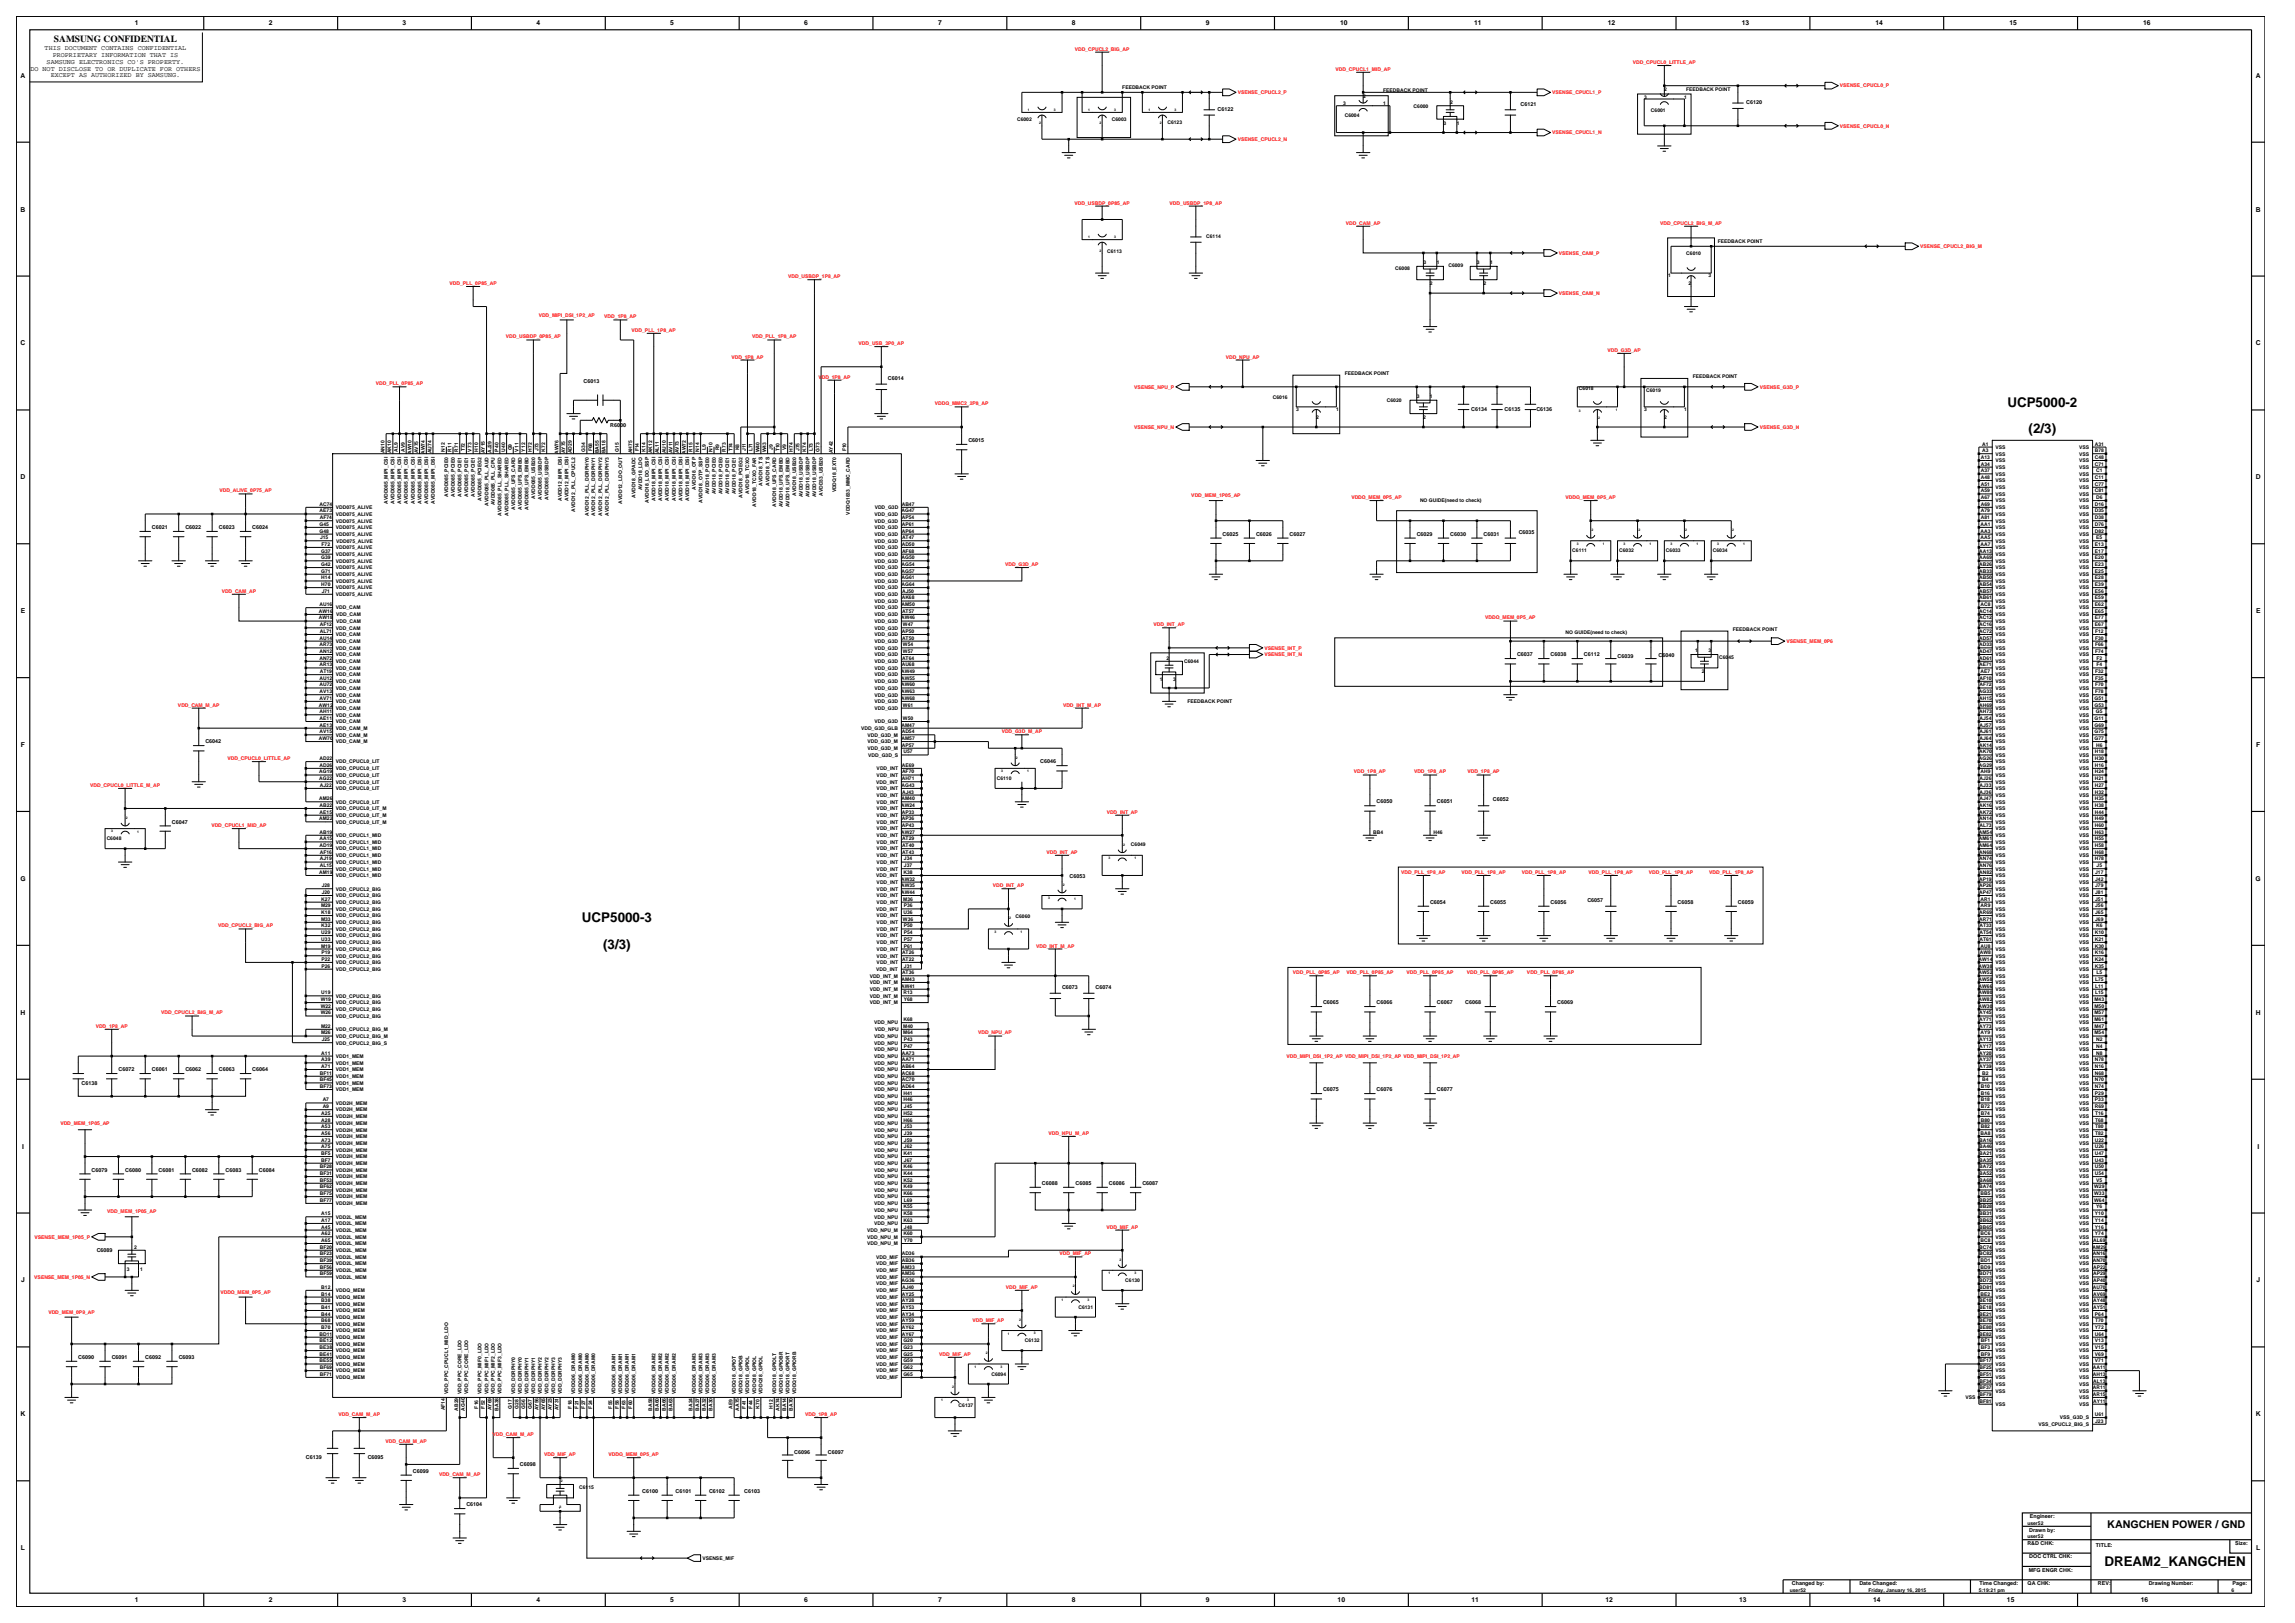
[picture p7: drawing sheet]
<svg xmlns="http://www.w3.org/2000/svg" width="420mm" height="297mm" viewBox="0 0 420 297" stroke-linecap="round" stroke-linejoin="round" font-family="sans-serif">
<defs><g id="words">
<g font-size="2.5">
<text x="367.4" y="74.4">UCP5000-2</text>
<text x="371.2" y="79.3">(2/3)</text>
<text x="106.5" y="168.7">UCP5000-3</text>
<text x="110.4" y="173.6">(3/3)</text>
<text x="385.1" y="286.6">DREAM2_KANGCHEN</text>
</g>
<text font-size="2" x="385.7" y="279.7">KANGCHEN POWER / GND</text>
<text font-size="1.7" x="9.9" y="7.7">SAMSUNG CONFIDENTIAL</text>
<g font-size="1.2">
<text x="24.7" y="4.7">1</text>
<text x="49.2" y="4.7">2</text>
<text x="73.7" y="4.7">3</text>
<text x="98.2" y="4.7">4</text>
<text x="122.7" y="4.7">5</text>
<text x="147.2" y="4.7">6</text>
<text x="171.7" y="4.7">7</text>
<text x="196.2" y="4.7">8</text>
<text x="220.7" y="4.7">9</text>
<text x="245.3" y="4.7">10</text>
<text x="269.8" y="4.7">11</text>
<text x="294.3" y="4.7">12</text>
<text x="318.7" y="4.7">13</text>
<text x="343.2" y="4.7">14</text>
<text x="367.7" y="4.7">15</text>
<text x="392.2" y="4.7">16</text>
<text x="8.2" y="9.2">THIS DOCUMENT CONTAINS CONFIDENTIAL</text>
<text x="8.5" y="11.7">SAMSUNG ELECTRONICS CO'S PROPERTY.</text>
<text x="9.6" y="10.5">PROPRIETARY INFORMATION THAT IS</text>
<text x="3.8" y="14.2">A</text>
<text x="5.6" y="12.9">DO NOT DISCLOSE TO OR DUPLICATE FOR OTHERS</text>
<text x="9.3" y="14.1">EXCEPT AS AUTHORIZED BY SAMSUNG.</text>
<text x="412.8" y="14.2">A</text>
<text x="3.8" y="38.7">B</text>
<text x="412.8" y="38.7">B</text>
<text x="3.8" y="63.2">C</text>
<text x="412.8" y="63.2">C</text>
<text x="3.8" y="87.7">D</text>
<text x="412.8" y="87.7">D</text>
<text x="3.8" y="112.2">E</text>
<text x="412.9" y="112.2">E</text>
<text x="3.8" y="136.7">F</text>
<text x="412.9" y="136.7">F</text>
<text x="3.7" y="161.2">G</text>
<text x="412.8" y="161.2">G</text>
<text x="3.8" y="185.7">H</text>
<text x="412.8" y="185.7">H</text>
<text x="4" y="210.2">I</text>
<text x="413.1" y="210.2">I</text>
<text x="3.9" y="234.7">J</text>
<text x="412.9" y="234.7">J</text>
<text x="3.8" y="259.2">K</text>
<text x="412.8" y="259.2">K</text>
<text x="3.8" y="283.7">L</text>
<text x="412.9" y="283.7">L</text>
<text x="24.7" y="293.2">1</text>
<text x="49.2" y="293.2">2</text>
<text x="73.7" y="293.2">3</text>
<text x="98.2" y="293.2">4</text>
<text x="122.7" y="293.2">5</text>
<text x="147.2" y="293.2">6</text>
<text x="171.7" y="293.2">7</text>
<text x="196.2" y="293.2">8</text>
<text x="220.7" y="293.2">9</text>
<text x="244.8" y="293.2">10</text>
<text x="269.3" y="293.2">11</text>
<text x="293.8" y="293.2">12</text>
<text x="318.3" y="293.2">13</text>
<text x="342.8" y="293.2">14</text>
<text x="367.3" y="293.2">15</text>
<text x="391.8" y="293.2">16</text>
</g>
<g font-size="1">
<text x="222.8" y="20.3">C6122</text>
<text x="278.3" y="19.3">C6121</text>
<text x="319.6" y="19">C6120</text>
<text x="106.8" y="70.2">C6013</text>
<text x="162.5" y="69.6">C6014</text>
<text x="269.2" y="75.2">C6134</text>
<text x="275.3" y="75.2">C6135</text>
<text x="281.2" y="75.2">C6136</text>
<text x="111.7" y="78.1">R6000</text>
<text x="177.2" y="80.9">C6015</text>
<text x="27.8" y="96.8">C6021</text>
<text x="33.9" y="96.8">C6022</text>
<text x="40" y="96.8">C6023</text>
<text x="46.2" y="96.8">C6024</text>
<text x="223.7" y="98">C6025</text>
<text x="229.9" y="98">C6026</text>
<text x="236" y="98">C6027</text>
<text x="259.3" y="98">C6029</text>
<text x="265.4" y="98">C6030</text>
<text x="271.5" y="98">C6031</text>
<text x="277.9" y="97.7">C6035</text>
<text x="277.6" y="120.1">C6037</text>
<text x="283.8" y="120.1">C6038</text>
<text x="289.9" y="120.1">C6112</text>
<text x="296" y="120.4">C6039</text>
<text x="303.5" y="120.2">C6040</text>
<text x="37.6" y="136">C6042</text>
<text x="190.4" y="139.7">C6046</text>
<text x="251.9" y="147">C6050</text>
<text x="262.9" y="147">C6051</text>
<text x="273.2" y="146.5">C6052</text>
<text x="31.5" y="150.7">C6047</text>
<text x="195.7" y="160.6">C6053</text>
<text x="261.7" y="165.4">C6054</text>
<text x="272.7" y="165.4">C6055</text>
<text x="283.8" y="165.4">C6056</text>
<text x="290.5" y="165.1">C6057</text>
<text x="307" y="165.4">C6058</text>
<text x="318" y="165.4">C6059</text>
<text x="194.4" y="181">C6073</text>
<text x="200.5" y="181">C6074</text>
<text x="242.1" y="183.8">C6065</text>
<text x="251.9" y="183.8">C6066</text>
<text x="262.9" y="183.8">C6067</text>
<text x="268.1" y="183.8">C6068</text>
<text x="285" y="183.8">C6069</text>
<text x="21.7" y="196">C6072</text>
<text x="27.8" y="196">C6061</text>
<text x="33.9" y="196">C6062</text>
<text x="40" y="196">C6063</text>
<text x="46.2" y="196">C6064</text>
<text x="14.9" y="198.5">C6138</text>
<text x="242.1" y="199.7">C6075</text>
<text x="251.9" y="199.7">C6076</text>
<text x="262.9" y="199.7">C6077</text>
<text x="16.8" y="214.4">C6079</text>
<text x="22.9" y="214.4">C6080</text>
<text x="29" y="214.4">C6081</text>
<text x="35.2" y="214.4">C6082</text>
<text x="41.3" y="214.4">C6083</text>
<text x="47.4" y="214.4">C6084</text>
<text x="190.7" y="216.8">C6088</text>
<text x="196.8" y="216.8">C6085</text>
<text x="202.9" y="216.8">C6086</text>
<text x="209.1" y="216.8">C6087</text>
<text x="17.7" y="229.1">C6089</text>
<text x="14.3" y="248.7">C6090</text>
<text x="20.4" y="248.7">C6091</text>
<text x="26.6" y="248.7">C6092</text>
<text x="32.7" y="248.7">C6093</text>
<text x="56" y="267">C6139</text>
<text x="67.3" y="267">C6095</text>
<text x="75.6" y="269.5">C6099</text>
<text x="95.2" y="268.3">C6098</text>
<text x="145.4" y="266.1">C6096</text>
<text x="151.5" y="266.1">C6097</text>
<text x="85.4" y="275.6">C6104</text>
<text x="117.5" y="273.2">C6100</text>
<text x="123.6" y="273.2">C6101</text>
<text x="129.8" y="273.2">C6102</text>
<text x="136.2" y="273.2">C6103</text>
<text x="371.4" y="280.2">Drawn by:</text>
<text x="371.5" y="277.8">Engineer:</text>
<text x="371" y="282.7">R&amp;D CHK:</text>
<text x="371.3" y="287.6">MFG ENGR CHK:</text>
<text x="371.4" y="285.2">DOC CTRL CHK:</text>
<text x="383.6" y="283">TITLE:</text>
<text x="409.1" y="282.7">Size:</text>
<text x="327.9" y="290.1">Changed by:</text>
<text x="340.3" y="290.1">Date Changed:</text>
<text x="362.2" y="290.1">Time Changed:</text>
<text x="371.1" y="290.1">QA CHK:</text>
<text x="383.9" y="290.1">REV:</text>
<text x="393.2" y="290.1">Drawing Number:</text>
<text x="408.6" y="290.1">Page:</text>
</g>
<g font-size=".9" fill="#f00">
<text x="196.7" y="9.3">VDD_CPUCL2_BIG_AP</text>
<text x="298.8" y="11.7">VDD_CPUCL0_LITTLE_AP</text>
<text x="226.5" y="17.2">VSENSE_CPUCL2_P</text>
<text x="244.4" y="12.9">VDD_CPUCL1_MID_AP</text>
<text x="284.1" y="17.2">VSENSE_CPUCL1_P</text>
<text x="336.7" y="16">VSENSE_CPUCL0_P</text>
<text x="336.7" y="23.3">VSENSE_CPUCL0_N</text>
<text x="226.5" y="25.8">VSENSE_CPUCL2_N</text>
<text x="284.1" y="24.6">VSENSE_CPUCL1_N</text>
<text x="196.7" y="37.4">VDD_USBDP_0P85_AP</text>
<text x="214.1" y="37.4">VDD_USBDP_1P8_AP</text>
<text x="246.3" y="41.1">VDD_CAM_AP</text>
<text x="303.8" y="41.1">VDD_CPUCL2_BIG_M_AP</text>
<text x="285.3" y="46.6">VSENSE_CAM_P</text>
<text x="351.4" y="45.4">VSENSE_CPUCL2_BIG_M</text>
<text x="82.3" y="52.1">VDD_PLL_0P85_AP</text>
<text x="144.3" y="50.9">VDD_USBDP_1P8_AP</text>
<text x="285.3" y="54">VSENSE_CAM_N</text>
<text x="98.6" y="58">VDD_MIPI_DSI_1P2_AP</text>
<text x="110.6" y="58.3">VDD_1P8_AP</text>
<text x="92.6" y="61.9">VDD_USBDP_0P85_AP</text>
<text x="115.6" y="60.7">VDD_PLL_1P8_AP</text>
<text x="133.9" y="65.6">VDD_1P8_AP</text>
<text x="137.6" y="61.9">VDD_PLL_1P8_AP</text>
<text x="157.1" y="63.2">VDD_USB_3P0_AP</text>
<text x="224.3" y="65.6">VDD_NPU_AP</text>
<text x="294.2" y="64.4">VDD_G3D_AP</text>
<text x="68.8" y="70.5">VDD_PLL_0P85_AP</text>
<text x="149.8" y="69.3">VDD_1P8_AP</text>
<text x="207.6" y="71.1">VSENSE_NPU_P</text>
<text x="322" y="71.1">VSENSE_G3D_P</text>
<text x="171.1" y="74.2">VDDQ_MMC2_2P8_AP</text>
<text x="207.5" y="78.5">VSENSE_NPU_N</text>
<text x="322" y="78.5">VSENSE_G3D_N</text>
<text x="40.2" y="90.1">VDD_ALIVE_0P75_AP</text>
<text x="218" y="91">VDD_MEM_1P05_AP</text>
<text x="247.3" y="91.3">VDDQ_MEM_0P5_AP</text>
<text x="286.5" y="91.3">VDDQ_MEM_0P5_AP</text>
<text x="183.9" y="103.6">VDD_G3D_AP</text>
<text x="40.6" y="108.5">VDD_CAM_AP</text>
<text x="271.8" y="113.4">VDDQ_MEM_0P5_AP</text>
<text x="211.1" y="114.6">VDD_INT_AP</text>
<text x="231.4" y="118.9">VSENSE_INT_P</text>
<text x="326.9" y="117.6">VSENSE_MEM_0P6</text>
<text x="231.4" y="120.1">VSENSE_INT_N</text>
<text x="32.6" y="129.3">VDD_CAM_M_AP</text>
<text x="194.5" y="129.3">VDD_INT_M_AP</text>
<text x="183.3" y="134.2">VDD_G3D_M_AP</text>
<text x="16.5" y="144">VDD_CPUCL0_LITTLE_M_AP</text>
<text x="41.6" y="139.1">VDD_CPUCL0_LITTLE_AP</text>
<text x="247.8" y="141.5">VDD_1P8_AP</text>
<text x="258.8" y="141.5">VDD_1P8_AP</text>
<text x="268.6" y="141.5">VDD_1P8_AP</text>
<text x="202.5" y="148.9">VDD_INT_AP</text>
<text x="38.7" y="151.3">VDD_CPUCL1_MID_AP</text>
<text x="191.5" y="156.2">VDD_INT_AP</text>
<text x="256.4" y="159.9">VDD_PLL_1P8_AP</text>
<text x="267.5" y="159.9">VDD_PLL_1P8_AP</text>
<text x="278.5" y="159.9">VDD_PLL_1P8_AP</text>
<text x="290.7" y="159.9">VDD_PLL_1P8_AP</text>
<text x="301.8" y="159.9">VDD_PLL_1P8_AP</text>
<text x="312.8" y="159.9">VDD_PLL_1P8_AP</text>
<text x="181.7" y="162.4">VDD_INT_AP</text>
<text x="39.9" y="169.7">VDD_CPUCL2_BIG_AP</text>
<text x="189.6" y="173.4">VDD_INT_M_AP</text>
<text x="236.6" y="178.3">VDD_PLL_0P85_AP</text>
<text x="246.4" y="178.3">VDD_PLL_0P85_AP</text>
<text x="257.4" y="178.3">VDD_PLL_0P85_AP</text>
<text x="268.4" y="178.3">VDD_PLL_0P85_AP</text>
<text x="279.4" y="178.3">VDD_PLL_0P85_AP</text>
<text x="29.5" y="185.6">VDD_CPUCL2_BIG_M_AP</text>
<text x="17.5" y="188.1">VDD_1P8_AP</text>
<text x="179" y="189.3">VDD_NPU_AP</text>
<text x="235.4" y="193.6">VDD_MIPI_DSI_1P2_AP VDD_MIPI_DSI_1P2_AP VDD_MIPI_DSI_1P2_AP</text>
<text x="11" y="205.8">VDD_MEM_1P05_AP</text>
<text x="191.9" y="207.7">VDD_NPU_M_AP</text>
<text x="6.3" y="226.7">VSENSE_MEM_1P05_P</text>
<text x="19.6" y="222.1">VDD_MEM_1P05_AP</text>
<text x="202.5" y="224.8">VDD_MIF_AP</text>
<text x="6.3" y="234">VSENSE_MEM_1P05_N</text>
<text x="193.9" y="229.7">VDD_MIF_AP</text>
<text x="40.3" y="236.8">VDDQ_MEM_0P5_AP</text>
<text x="184.1" y="235.8">VDD_MIF_AP</text>
<text x="8.8" y="240.4">VDD_MEM_0P9_AP</text>
<text x="178" y="242">VDD_MIF_AP</text>
<text x="171.9" y="248.1">VDD_MIF_AP</text>
<text x="62" y="259.1">VDD_CAM_M_AP</text>
<text x="90.1" y="262.8">VDD_CAM_M_AP</text>
<text x="147.3" y="259.1">VDD_1P8_AP</text>
<text x="70.5" y="264">VDD_CAM_M_AP</text>
<text x="99.6" y="266.4">VDD_MIF_AP</text>
<text x="111.4" y="266.4">VDDQ_MEM_0P5_AP</text>
<text x="80.3" y="270.1">VDD_CAM_M_AP</text>
</g>
<g font-size=".9">
<text x="205.4" y="16.3">FEEDBACK POINT</text>
<text x="249.5" y="17.9">2</text>
<text x="253.1" y="16.9">FEEDBACK POINT</text>
<text x="304.6" y="16.7">2</text>
<text x="308.6" y="16.6">FEEDBACK POINT</text>
<text x="186.1" y="22.1">C6002</text>
<text x="203.5" y="22.1">C6003</text>
<text x="213.6" y="22.7">C6123</text>
<text x="245.8" y="19.3">3</text>
<text x="246.1" y="21.4">C6004</text>
<text x="253.1" y="19.3">1</text>
<text x="258.7" y="19.7">C6000</text>
<text x="264.2" y="23">3</text>
<text x="265.4" y="19.1">2</text>
<text x="266.6" y="23">1</text>
<text x="300.9" y="18.1">3</text>
<text x="302.1" y="20.5">C6001</text>
<text x="308.2" y="18.1">1</text>
<text x="202.6" y="46.3">C6113</text>
<text x="220.7" y="43.6">C6114</text>
<text x="308.6" y="46.6">C6010</text>
<text x="314.4" y="44.4">FEEDBACK POINT</text>
<text x="255.3" y="49.4">C6008</text>
<text x="260.5" y="48.3">3</text>
<text x="261.7" y="52.1">2</text>
<text x="262.9" y="48.3">1</text>
<text x="265.1" y="48.8">C6009</text>
<text x="270.3" y="48.3">3</text>
<text x="271.5" y="52.1">2</text>
<text x="272.7" y="48.3">1</text>
<text x="305.3" y="50.7">1</text>
<text x="309" y="52.1">2</text>
<text x="312.7" y="50.7">3</text>
<text x="246.1" y="68.7">FEEDBACK POINT</text>
<text x="289" y="71.4">C6018</text>
<text x="301.3" y="71.7">C6019</text>
<text x="309.8" y="69.3">FEEDBACK POINT</text>
<text x="232.9" y="73">C6016</text>
<text x="237.2" y="75.2">3</text>
<text x="240.9" y="76.6">2</text>
<text x="244.5" y="75.2">1</text>
<text x="253.8" y="73.5">C6020</text>
<text x="259.3" y="72.7">3</text>
<text x="260.5" y="76.6">2</text>
<text x="261.7" y="72.7">1</text>
<text x="300.9" y="75.2">3</text>
<text x="304.6" y="76.6">2</text>
<text x="308.2" y="75.2">1</text>
<text x="70.4" y="83" transform="rotate(-90 70.4 83)">AN10</text>
<text x="71.6" y="83" transform="rotate(-90 71.6 83)">AK10</text>
<text x="72.8" y="82.7" transform="rotate(-90 72.8 82.7)">AL9</text>
<text x="74.1" y="82.7" transform="rotate(-90 74.1 82.7)">AV9</text>
<text x="75.3" y="83.1" transform="rotate(-90 75.3 83.1)">AW10</text>
<text x="76.5" y="83" transform="rotate(-90 76.5 83)">AV75</text>
<text x="77.7" y="83.1" transform="rotate(-90 77.7 83.1)">AW74</text>
<text x="78.9" y="83" transform="rotate(-90 78.9 83)">AU74</text>
<text x="81.4" y="82.7" transform="rotate(-90 81.4 82.7)">N12</text>
<text x="82.6" y="82.7" transform="rotate(-90 82.6 82.7)">R11</text>
<text x="83.8" y="82.7" transform="rotate(-90 83.8 82.7)">R71</text>
<text x="85.1" y="82.6" transform="rotate(-90 85.1 82.6)">T72</text>
<text x="86.3" y="82.6" transform="rotate(-90 86.3 82.6)">V73</text>
<text x="87.5" y="82.7" transform="rotate(-90 87.5 82.7)">H10</text>
<text x="88.8" y="83" transform="rotate(-90 88.8 83)">AY15</text>
<text x="90" y="82.9" transform="rotate(-90 90 82.9)">AJ29</text>
<text x="91.2" y="82.6" transform="rotate(-90 91.2 82.6)">P40</text>
<text x="92.4" y="82.7" transform="rotate(-90 92.4 82.7)">U40</text>
<text x="93.7" y="82.4" transform="rotate(-90 93.7 82.4)">G9</text>
<text x="94.9" y="82.6" transform="rotate(-90 94.9 82.6)">V11</text>
<text x="96.1" y="82.6" transform="rotate(-90 96.1 82.6)">Y12</text>
<text x="97.3" y="82.7" transform="rotate(-90 97.3 82.7)">H72</text>
<text x="98.5" y="82.6" transform="rotate(-90 98.5 82.6)">J73</text>
<text x="99.8" y="82.7" transform="rotate(-90 99.8 82.7)">K72</text>
<text x="102.2" y="83.1" transform="rotate(-90 102.2 83.1)">AW76</text>
<text x="103.4" y="83" transform="rotate(-90 103.4 83)">AY75</text>
<text x="104.7" y="83" transform="rotate(-90 104.7 83)">AD29</text>
<text x="107.1" y="82.7" transform="rotate(-90 107.1 82.7)">G34</text>
<text x="108.3" y="82.6" transform="rotate(-90 108.3 82.6)">F68</text>
<text x="109.6" y="83" transform="rotate(-90 109.6 83)">BA55</text>
<text x="110.8" y="83" transform="rotate(-90 110.8 83)">BA18</text>
<text x="113.2" y="82.7" transform="rotate(-90 113.2 82.7)">G15</text>
<text x="115.7" y="83" transform="rotate(-90 115.7 83)">AH75</text>
<text x="116.9" y="82.6" transform="rotate(-90 116.9 82.6)">F14</text>
<text x="118.1" y="82.7" transform="rotate(-90 118.1 82.7)">K14</text>
<text x="119.4" y="83" transform="rotate(-90 119.4 83)">AK12</text>
<text x="120.6" y="82.9" transform="rotate(-90 120.6 82.9)">AL11</text>
<text x="121.8" y="83" transform="rotate(-90 121.8 83)">AU10</text>
<text x="123" y="83" transform="rotate(-90 123 83)">AV11</text>
<text x="124.3" y="83" transform="rotate(-90 124.3 83)">AV73</text>
<text x="125.5" y="83.1" transform="rotate(-90 125.5 83.1)">AW72</text>
<text x="126.7" y="82.7" transform="rotate(-90 126.7 82.7)">R15</text>
<text x="127.9" y="82.7" transform="rotate(-90 127.9 82.7)">N14</text>
<text x="129.2" y="82.3" transform="rotate(-90 129.2 82.3)">L9</text>
<text x="130.4" y="82.7" transform="rotate(-90 130.4 82.7)">N10</text>
<text x="131.6" y="82.4" transform="rotate(-90 131.6 82.4)">R9</text>
<text x="132.8" y="82.7" transform="rotate(-90 132.8 82.7)">R73</text>
<text x="134.1" y="82.6" transform="rotate(-90 134.1 82.6)">T74</text>
<text x="135.3" y="82.4" transform="rotate(-90 135.3 82.4)">K8</text>
<text x="136.5" y="82.6" transform="rotate(-90 136.5 82.6)">J11</text>
<text x="137.7" y="82.6" transform="rotate(-90 137.7 82.6)">L71</text>
<text x="139" y="82.8" transform="rotate(-90 139 82.8)">W40</text>
<text x="140.2" y="82.8" transform="rotate(-90 140.2 82.8)">W43</text>
<text x="141.4" y="82.3" transform="rotate(-90 141.4 82.3)">J9</text>
<text x="142.6" y="82.6" transform="rotate(-90 142.6 82.6)">T10</text>
<text x="143.9" y="82.4" transform="rotate(-90 143.9 82.4)">V9</text>
<text x="145.1" y="82.7" transform="rotate(-90 145.1 82.7)">H74</text>
<text x="146.3" y="82.6" transform="rotate(-90 146.3 82.6)">J75</text>
<text x="147.5" y="82.7" transform="rotate(-90 147.5 82.7)">K74</text>
<text x="148.8" y="82.6" transform="rotate(-90 148.8 82.6)">L73</text>
<text x="150" y="82.7" transform="rotate(-90 150 82.7)">G73</text>
<text x="152.4" y="83" transform="rotate(-90 152.4 83)">AY42</text>
<text x="154.9" y="82.6" transform="rotate(-90 154.9 82.6)">F10</text>
<text x="362.5" y="84">A13</text>
<text x="362.8" y="81.5">A1</text>
<text x="362.8" y="82.8">A3</text>
<text x="365.2" y="82.1">VSS</text>
<text x="365.2" y="83.4">VSS</text>
<text x="380.5" y="83.4">VSS</text>
<text x="380.5" y="82.1">VSS</text>
<text x="383.4" y="84">C48</text>
<text x="383.4" y="82.8">B78</text>
<text x="383.4" y="81.5">A31</text>
<text x="117.5" y="89.7" transform="rotate(-90 117.5 89.7)">AVDD18_LDO</text>
<text x="127.3" y="89.7" transform="rotate(-90 127.3 89.7)">AVDD18_OTP</text>
<text x="139.6" y="88.9" transform="rotate(-90 139.6 88.9)">AVDD18_TS</text>
<text x="140.8" y="88.9" transform="rotate(-90 140.8 88.9)">AVDD18_TS</text>
<text x="362.5" y="85.2">A34</text>
<text x="362.5" y="86.4">A37</text>
<text x="362.5" y="87.6">A48</text>
<text x="362.5" y="88.9">A51</text>
<text x="365.2" y="85.8">VSS</text>
<text x="365.2" y="87">VSS</text>
<text x="365.2" y="88.3">VSS</text>
<text x="365.2" y="89.5">VSS</text>
<text x="365.2" y="84.6">VSS</text>
<text x="380.5" y="87">VSS</text>
<text x="380.5" y="88.3">VSS</text>
<text x="380.5" y="84.6">VSS</text>
<text x="380.5" y="85.8">VSS</text>
<text x="380.5" y="89.5">VSS</text>
<text x="383.4" y="87.6">C11</text>
<text x="383.4" y="85.2">C71</text>
<text x="383.4" y="88.9">C77</text>
<text x="383.6" y="86.4">C1</text>
<text x="58.5" y="92.5">AC74</text>
<text x="58.5" y="93.8">AE73</text>
<text x="58.5" y="95">AF74</text>
<text x="61.5" y="95.6">VDD075_ALIVE</text>
<text x="61.5" y="94.4">VDD075_ALIVE</text>
<text x="61.5" y="93.2">VDD075_ALIVE</text>
<text x="71" y="92.2" transform="rotate(-90 71 92.2)">AVDD085_MIPI_CSI</text>
<text x="72.2" y="92.2" transform="rotate(-90 72.2 92.2)">AVDD085_MIPI_CSI</text>
<text x="73.4" y="92.2" transform="rotate(-90 73.4 92.2)">AVDD085_MIPI_CSI</text>
<text x="74.7" y="92.2" transform="rotate(-90 74.7 92.2)">AVDD085_MIPI_CSI</text>
<text x="75.9" y="92.2" transform="rotate(-90 75.9 92.2)">AVDD085_MIPI_CSI</text>
<text x="77.1" y="92.2" transform="rotate(-90 77.1 92.2)">AVDD085_MIPI_DSI</text>
<text x="78.3" y="92.2" transform="rotate(-90 78.3 92.2)">AVDD085_MIPI_DSI</text>
<text x="79.6" y="92.2" transform="rotate(-90 79.6 92.2)">AVDD085_MIPI_DSI</text>
<text x="82" y="90.9" transform="rotate(-90 82 90.9)">AVDD085_PCIE0</text>
<text x="83.2" y="90.9" transform="rotate(-90 83.2 90.9)">AVDD085_PCIE0</text>
<text x="84.5" y="90.9" transform="rotate(-90 84.5 90.9)">AVDD085_PCIE1</text>
<text x="85.7" y="90.9" transform="rotate(-90 85.7 90.9)">AVDD085_PCIE1</text>
<text x="86.9" y="90.9" transform="rotate(-90 86.9 90.9)">AVDD085_PCIE1</text>
<text x="88.1" y="91.6" transform="rotate(-90 88.1 91.6)">AVDD085_PCIEG2</text>
<text x="89.4" y="92.5" transform="rotate(-90 89.4 92.5)">AVDD085_PLL_AUD</text>
<text x="90.6" y="92.5" transform="rotate(-90 90.6 92.5)">AVDD085_PLL_CPU</text>
<text x="91.8" y="94.4" transform="rotate(-90 91.8 94.4)">AVDD085_PLL_SHARED</text>
<text x="93" y="94.4" transform="rotate(-90 93 94.4)">AVDD085_PLL_SHARED</text>
<text x="94.3" y="93.3" transform="rotate(-90 94.3 93.3)">AVDD085_UFS_CARD</text>
<text x="95.5" y="93.3" transform="rotate(-90 95.5 93.3)">AVDD085_UFS_EMBD</text>
<text x="96.7" y="93.3" transform="rotate(-90 96.7 93.3)">AVDD085_UFS_EMBD</text>
<text x="97.9" y="91.2" transform="rotate(-90 97.9 91.2)">AVDD085_USB20</text>
<text x="99.2" y="91.5" transform="rotate(-90 99.2 91.5)">AVDD085_USBDP</text>
<text x="100.4" y="91.5" transform="rotate(-90 100.4 91.5)">AVDD085_USBDP</text>
<text x="102.8" y="91.7" transform="rotate(-90 102.8 91.7)">AVDD12_MIPI_DSI</text>
<text x="104.1" y="91.7" transform="rotate(-90 104.1 91.7)">AVDD12_MIPI_DSI</text>
<text x="105.3" y="93.7" transform="rotate(-90 105.3 93.7)">AVDD12_PLL_CPUCL2</text>
<text x="107.7" y="94.4" transform="rotate(-90 107.7 94.4)">AVDD12_PLL_DDRPHY0</text>
<text x="108.9" y="94.4" transform="rotate(-90 108.9 94.4)">AVDD12_PLL_DDRPHY1</text>
<text x="110.2" y="94.4" transform="rotate(-90 110.2 94.4)">AVDD12_PLL_DDRPHY2</text>
<text x="111.4" y="94.4" transform="rotate(-90 111.4 94.4)">AVDD12_PLL_DDRPHY3</text>
<text x="113.9" y="92.2" transform="rotate(-90 113.9 92.2)">AVDD12_LDO_OUT</text>
<text x="116.3" y="91.1" transform="rotate(-90 116.3 91.1)">AVDD18_GPADC</text>
<text x="118.8" y="92.1" transform="rotate(-90 118.8 92.1)">AVDD18_LDO_SSP</text>
<text x="120" y="91.7" transform="rotate(-90 120 91.7)">AVDD18_MIPI_CSI</text>
<text x="121.2" y="91.7" transform="rotate(-90 121.2 91.7)">AVDD18_MIPI_CSI</text>
<text x="122.4" y="91.7" transform="rotate(-90 122.4 91.7)">AVDD18_MIPI_CSI</text>
<text x="123.7" y="91.7" transform="rotate(-90 123.7 91.7)">AVDD18_MIPI_CSI</text>
<text x="124.9" y="91.7" transform="rotate(-90 124.9 91.7)">AVDD18_MIPI_DSI</text>
<text x="126.1" y="91.7" transform="rotate(-90 126.1 91.7)">AVDD18_MIPI_DSI</text>
<text x="128.5" y="92" transform="rotate(-90 128.5 92)">AVDD18_OTP_SSP</text>
<text x="129.8" y="90.4" transform="rotate(-90 129.8 90.4)">AVDD18_PCIE0</text>
<text x="131" y="90.4" transform="rotate(-90 131 90.4)">AVDD18_PCIE0</text>
<text x="132.2" y="90.4" transform="rotate(-90 132.2 90.4)">AVDD18_PCIE0</text>
<text x="133.4" y="90.4" transform="rotate(-90 133.4 90.4)">AVDD18_PCIE1</text>
<text x="134.7" y="90.4" transform="rotate(-90 134.7 90.4)">AVDD18_PCIE1</text>
<text x="135.9" y="91.1" transform="rotate(-90 135.9 91.1)">AVDD18_PCIEG2</text>
<text x="137.1" y="90.3" transform="rotate(-90 137.1 90.3)">AVDD18_TCXO</text>
<text x="138.4" y="92.7" transform="rotate(-90 138.4 92.7)">AVDD18_TCXO_FAR</text>
<text x="142" y="92.8" transform="rotate(-90 142 92.8)">AVDD18_UFS_CARD</text>
<text x="143.3" y="92.8" transform="rotate(-90 143.3 92.8)">AVDD18_UFS_EMBD</text>
<text x="144.5" y="92.8" transform="rotate(-90 144.5 92.8)">AVDD18_UFS_EMBD</text>
<text x="145.7" y="90.7" transform="rotate(-90 145.7 90.7)">AVDD18_USB20</text>
<text x="146.9" y="91" transform="rotate(-90 146.9 91)">AVDD18_USBDP</text>
<text x="148.1" y="91" transform="rotate(-90 148.1 91)">AVDD18_USBDP</text>
<text x="149.4" y="91" transform="rotate(-90 149.4 91)">AVDD18_USBDP</text>
<text x="150.6" y="90.7" transform="rotate(-90 150.6 90.7)">AVDD33_USB20</text>
<text x="153" y="90.1" transform="rotate(-90 153 90.1)">VDDQ18_EXT0</text>
<text x="155.5" y="94.2" transform="rotate(-90 155.5 94.2)">VDDQ1833_MMC_CARD</text>
<text x="160" y="95.6">VDD_G3D</text>
<text x="160" y="94.4">VDD_G3D</text>
<text x="160.1" y="93.2">VDD_G3D</text>
<text x="165" y="93.8">AG47</text>
<text x="165" y="92.5">AB47</text>
<text x="165" y="95">AP54</text>
<text x="259.9" y="91.9">NO GUIDE(need to check)</text>
<text x="362.5" y="95">A81</text>
<text x="362.5" y="90.1">A59</text>
<text x="362.5" y="91.3">A67</text>
<text x="362.5" y="92.5">A69</text>
<text x="362.5" y="93.8">A79</text>
<text x="365.2" y="95.6">VSS</text>
<text x="365.2" y="90.7">VSS</text>
<text x="365.2" y="91.9">VSS</text>
<text x="365.2" y="93.2">VSS</text>
<text x="365.2" y="94.4">VSS</text>
<text x="380.5" y="91.9">VSS</text>
<text x="380.5" y="90.7">VSS</text>
<text x="380.5" y="93.2">VSS</text>
<text x="380.5" y="94.4">VSS</text>
<text x="380.5" y="95.6">VSS</text>
<text x="383.4" y="90.1">C81</text>
<text x="383.4" y="92.5">D16</text>
<text x="383.4" y="93.8">D35</text>
<text x="383.4" y="95">D38</text>
<text x="383.6" y="91.3">D6</text>
<text x="58.5" y="96.2">G45</text>
<text x="58.5" y="97.4">G48</text>
<text x="58.6" y="98.7">J15</text>
<text x="58.8" y="101.1">G37</text>
<text x="58.8" y="99.9">F72</text>
<text x="61.5" y="96.8">VDD075_ALIVE</text>
<text x="61.5" y="98.1">VDD075_ALIVE</text>
<text x="61.5" y="101.7">VDD075_ALIVE</text>
<text x="61.5" y="100.5">VDD075_ALIVE</text>
<text x="61.5" y="99.3">VDD075_ALIVE</text>
<text x="160" y="99.3">VDD_G3D</text>
<text x="160" y="96.8">VDD_G3D</text>
<text x="160" y="98.1">VDD_G3D</text>
<text x="160" y="101.7">VDD_G3D</text>
<text x="160" y="100.5">VDD_G3D</text>
<text x="165" y="99.9">AD50</text>
<text x="165" y="96.2">AP61</text>
<text x="165" y="97.4">AP64</text>
<text x="165.1" y="98.7">AT47</text>
<text x="165.1" y="101.1">AF68</text>
<text x="287.7" y="101.1">C6111</text>
<text x="296.3" y="101.1">C6032</text>
<text x="304.9" y="101.1">C6033</text>
<text x="313.5" y="101.1">C6034</text>
<text x="362.2" y="101.1">AA13</text>
<text x="362.4" y="96.2">AA1</text>
<text x="362.4" y="97.4">AA3</text>
<text x="362.4" y="98.7">AA5</text>
<text x="362.4" y="99.9">AA7</text>
<text x="365.2" y="96.8">VSS</text>
<text x="365.2" y="101.7">VSS</text>
<text x="365.2" y="98.1">VSS</text>
<text x="365.2" y="99.3">VSS</text>
<text x="365.2" y="100.5">VSS</text>
<text x="380.5" y="99.3">VSS</text>
<text x="380.5" y="96.8">VSS</text>
<text x="380.5" y="98.1">VSS</text>
<text x="380.5" y="100.5">VSS</text>
<text x="380.5" y="101.7">VSS</text>
<text x="383.4" y="96.2">D76</text>
<text x="383.4" y="97.4">D82</text>
<text x="383.4" y="99.9">E13</text>
<text x="383.4" y="101.1">E17</text>
<text x="383.6" y="98.7">E5</text>
<text x="58.8" y="104.8">G71</text>
<text x="58.8" y="102.4">G39</text>
<text x="58.8" y="103.6">G42</text>
<text x="58.8" y="107.2">H70</text>
<text x="58.8" y="106">H14</text>
<text x="61.5" y="107.9">VDD075_ALIVE</text>
<text x="61.5" y="105.4">VDD075_ALIVE</text>
<text x="61.5" y="106.6">VDD075_ALIVE</text>
<text x="61.5" y="103">VDD075_ALIVE</text>
<text x="61.5" y="104.2">VDD075_ALIVE</text>
<text x="160" y="107.9">VDD_G3D</text>
<text x="160" y="103">VDD_G3D</text>
<text x="160" y="104.2">VDD_G3D</text>
<text x="160" y="105.4">VDD_G3D</text>
<text x="160" y="106.6">VDD_G3D</text>
<text x="165" y="107.2">AG64</text>
<text x="165" y="102.4">AG50</text>
<text x="165" y="103.6">AG54</text>
<text x="165" y="104.8">AG57</text>
<text x="165" y="106">AG61</text>
<text x="362.2" y="103.6">AB26</text>
<text x="362.2" y="104.8">AB33</text>
<text x="362.2" y="106">AB50</text>
<text x="362.2" y="107.2">AB54</text>
<text x="362.2" y="102.4">AA69</text>
<text x="365.2" y="104.2">VSS</text>
<text x="365.2" y="105.4">VSS</text>
<text x="365.2" y="106.6">VSS</text>
<text x="365.2" y="107.9">VSS</text>
<text x="365.2" y="103">VSS</text>
<text x="380.5" y="106.6">VSS</text>
<text x="380.5" y="107.9">VSS</text>
<text x="380.5" y="103">VSS</text>
<text x="380.5" y="104.2">VSS</text>
<text x="380.5" y="105.4">VSS</text>
<text x="383.4" y="106">E28</text>
<text x="383.4" y="107.2">E39</text>
<text x="383.4" y="102.4">E20</text>
<text x="383.4" y="103.6">E23</text>
<text x="383.4" y="104.8">E25</text>
<text x="58.4" y="112.1">AW16</text>
<text x="58.4" y="113.4">AW18</text>
<text x="58.5" y="110.9">AU16</text>
<text x="58.9" y="108.5">J71</text>
<text x="61.5" y="109.1">VDD075_ALIVE</text>
<text x="61.5" y="111.5">VDD_CAM</text>
<text x="61.5" y="112.8">VDD_CAM</text>
<text x="61.5" y="114">VDD_CAM</text>
<text x="160" y="112.8">VDD_G3D</text>
<text x="160" y="114">VDD_G3D</text>
<text x="160" y="111.5">VDD_G3D</text>
<text x="160" y="109.1">VDD_G3D</text>
<text x="160" y="110.3">VDD_G3D</text>
<text x="164.9" y="113.4">AW46</text>
<text x="165" y="110.9">AM50</text>
<text x="165" y="109.7">AK68</text>
<text x="165.1" y="112.1">AT57</text>
<text x="165.1" y="108.5">AJ50</text>
<text x="362.2" y="108.5">AB57</text>
<text x="362.2" y="109.7">AB61</text>
<text x="362.2" y="113.4">AC12</text>
<text x="362.2" y="112.1">AC14</text>
<text x="362.4" y="110.9">AC8</text>
<text x="365.2" y="111.5">VSS</text>
<text x="365.2" y="109.1">VSS</text>
<text x="365.2" y="110.3">VSS</text>
<text x="365.2" y="114">VSS</text>
<text x="365.2" y="112.8">VSS</text>
<text x="380.5" y="114">VSS</text>
<text x="380.5" y="109.1">VSS</text>
<text x="380.5" y="110.3">VSS</text>
<text x="380.5" y="111.5">VSS</text>
<text x="380.5" y="112.8">VSS</text>
<text x="383.4" y="113.4">E77</text>
<text x="383.4" y="108.5">E56</text>
<text x="383.4" y="109.7">E59</text>
<text x="383.4" y="110.9">E62</text>
<text x="383.4" y="112.1">E65</text>
<text x="58.5" y="117">AU14</text>
<text x="58.5" y="118.3">AR73</text>
<text x="58.5" y="119.5">AN12</text>
<text x="58.5" y="114.6">AF12</text>
<text x="58.5" y="115.8">AL71</text>
<text x="61.5" y="115.2">VDD_CAM</text>
<text x="61.5" y="117.6">VDD_CAM</text>
<text x="61.5" y="118.9">VDD_CAM</text>
<text x="61.5" y="116.4">VDD_CAM</text>
<text x="160" y="117.6">VDD_G3D</text>
<text x="160" y="115.2">VDD_G3D</text>
<text x="160" y="116.4">VDD_G3D</text>
<text x="160" y="118.9">VDD_G3D</text>
<text x="165" y="115.8">AP50</text>
<text x="165.1" y="117">AT50</text>
<text x="165.3" y="114.6">W47</text>
<text x="165.3" y="118.3">W54</text>
<text x="165.3" y="119.5">W57</text>
<text x="286.5" y="116.1">NO GUIDE(need to check)</text>
<text x="310.2" y="119.3">1</text>
<text x="312.7" y="119.3">3</text>
<text x="317.1" y="115.5">FEEDBACK POINT</text>
<text x="362.2" y="114.6">AC16</text>
<text x="362.2" y="115.8">AC72</text>
<text x="362.2" y="118.3">AD33</text>
<text x="362.2" y="119.5">AD47</text>
<text x="362.2" y="117">AD57</text>
<text x="365.2" y="115.2">VSS</text>
<text x="365.2" y="116.4">VSS</text>
<text x="365.2" y="118.9">VSS</text>
<text x="365.2" y="117.6">VSS</text>
<text x="380.5" y="116.4">VSS</text>
<text x="380.5" y="117.6">VSS</text>
<text x="380.5" y="118.9">VSS</text>
<text x="380.5" y="115.2">VSS</text>
<text x="383.4" y="114.6">E67</text>
<text x="383.4" y="119.5">F74</text>
<text x="383.4" y="115.8">F12</text>
<text x="383.4" y="117">F30</text>
<text x="383.4" y="118.3">F66</text>
<text x="58.5" y="125.6">AU72</text>
<text x="58.5" y="124.4">AU12</text>
<text x="58.5" y="120.7">AN72</text>
<text x="58.5" y="121.9">AR13</text>
<text x="58.5" y="123.2">AT19</text>
<text x="61.5" y="125">VDD_CAM</text>
<text x="61.5" y="123.8">VDD_CAM</text>
<text x="61.5" y="120.1">VDD_CAM</text>
<text x="61.5" y="121.3">VDD_CAM</text>
<text x="61.5" y="122.5">VDD_CAM</text>
<text x="160" y="121.3">VDD_G3D</text>
<text x="160" y="123.8">VDD_G3D</text>
<text x="160" y="125">VDD_G3D</text>
<text x="160" y="122.5">VDD_G3D</text>
<text x="160" y="120.1">VDD_G3D</text>
<text x="164.9" y="123.2">AW49</text>
<text x="164.9" y="124.4">AW55</text>
<text x="164.9" y="125.6">AW60</text>
<text x="165" y="121.9">AU68</text>
<text x="165.1" y="120.7">AT64</text>
<text x="212.2" y="124.6">1</text>
<text x="213.5" y="120.8">2</text>
<text x="214.7" y="124.6">3</text>
<text x="216.7" y="121.3">C6044</text>
<text x="311.4" y="123.1">2</text>
<text x="314.6" y="120.5">C6045</text>
<text x="362.2" y="120.7">AD61</text>
<text x="362.2" y="121.9">AE71</text>
<text x="362.2" y="124.4">AF10</text>
<text x="362.2" y="125.6">AF72</text>
<text x="362.5" y="123.2">AE7</text>
<text x="365.2" y="122.5">VSS</text>
<text x="365.2" y="125">VSS</text>
<text x="365.2" y="120.1">VSS</text>
<text x="365.2" y="121.3">VSS</text>
<text x="365.2" y="123.8">VSS</text>
<text x="380.5" y="120.1">VSS</text>
<text x="380.5" y="121.3">VSS</text>
<text x="380.5" y="123.8">VSS</text>
<text x="380.5" y="125">VSS</text>
<text x="380.5" y="122.5">VSS</text>
<text x="383.4" y="125.6">F70</text>
<text x="383.4" y="123.2">F32</text>
<text x="383.4" y="124.4">F35</text>
<text x="383.7" y="120.7">F2</text>
<text x="383.7" y="121.9">F4</text>
<text x="58.4" y="129.3">AW12</text>
<text x="58.5" y="130.5">AH11</text>
<text x="58.5" y="126.8">AV13</text>
<text x="58.5" y="128.1">AV71</text>
<text x="58.5" y="131.7">AE11</text>
<text x="61.5" y="131.1">VDD_CAM</text>
<text x="61.5" y="129.9">VDD_CAM</text>
<text x="61.5" y="126.2">VDD_CAM</text>
<text x="61.5" y="127.5">VDD_CAM</text>
<text x="61.5" y="128.7">VDD_CAM</text>
<text x="160" y="127.5">VDD_G3D</text>
<text x="160" y="128.7">VDD_G3D</text>
<text x="160" y="126.2">VDD_G3D</text>
<text x="160" y="129.9">VDD_G3D</text>
<text x="164.9" y="126.8">AW63</text>
<text x="164.9" y="128.1">AW68</text>
<text x="165.3" y="131.7">W50</text>
<text x="165.3" y="129.3">W61</text>
<text x="217.3" y="128.7">FEEDBACK POINT</text>
<text x="362.2" y="126.8">AG33</text>
<text x="362.2" y="129.3">AH69</text>
<text x="362.2" y="130.5">AH73</text>
<text x="362.2" y="128.1">AH15</text>
<text x="362.3" y="131.7">AJ54</text>
<text x="365.2" y="129.9">VSS</text>
<text x="365.2" y="131.1">VSS</text>
<text x="365.2" y="126.2">VSS</text>
<text x="365.2" y="127.5">VSS</text>
<text x="365.2" y="128.7">VSS</text>
<text x="380.5" y="126.2">VSS</text>
<text x="380.5" y="127.5">VSS</text>
<text x="380.5" y="131.1">VSS</text>
<text x="380.5" y="128.7">VSS</text>
<text x="380.5" y="129.9">VSS</text>
<text x="383.3" y="131.7">G11</text>
<text x="383.3" y="128.1">G51</text>
<text x="383.3" y="129.3">G53</text>
<text x="383.4" y="126.8">F78</text>
<text x="383.6" y="130.5">G5</text>
<text x="58.4" y="135.4">AW70</text>
<text x="58.5" y="134.2">AV15</text>
<text x="58.5" y="133">AE13</text>
<text x="61.5" y="134.8">VDD_CAM_M</text>
<text x="61.5" y="132.4">VDD_CAM</text>
<text x="61.5" y="133.6">VDD_CAM_M</text>
<text x="61.5" y="136">VDD_CAM_M</text>
<text x="157.6" y="133.6">VDD_G3D_GLB</text>
<text x="158.8" y="136">VDD_G3D_M</text>
<text x="158.8" y="134.8">VDD_G3D_M</text>
<text x="158.8" y="137.2">VDD_G3D_M</text>
<text x="160" y="132.4">VDD_G3D</text>
<text x="165" y="133">AM47</text>
<text x="165" y="135.4">AM57</text>
<text x="165" y="134.2">AD54</text>
<text x="165" y="136.6">AP57</text>
<text x="165.4" y="137.9">U57</text>
<text x="362.2" y="136.6">AK14</text>
<text x="362.2" y="137.9">AK70</text>
<text x="362.3" y="133">AJ57</text>
<text x="362.3" y="134.2">AJ61</text>
<text x="362.3" y="135.4">AJ64</text>
<text x="365.2" y="132.4">VSS</text>
<text x="365.2" y="133.6">VSS</text>
<text x="365.2" y="134.8">VSS</text>
<text x="365.2" y="136">VSS</text>
<text x="365.2" y="137.2">VSS</text>
<text x="380.5" y="137.2">VSS</text>
<text x="380.5" y="134.8">VSS</text>
<text x="380.5" y="136">VSS</text>
<text x="380.5" y="132.4">VSS</text>
<text x="380.5" y="133.6">VSS</text>
<text x="383.3" y="134.2">G75</text>
<text x="383.3" y="135.4">G77</text>
<text x="383.3" y="133">G69</text>
<text x="383.4" y="137.9">H18</text>
<text x="383.6" y="136.6">H6</text>
<text x="58.4" y="141.5">AG19</text>
<text x="58.4" y="142.8">AG22</text>
<text x="58.5" y="139.1">AD22</text>
<text x="58.5" y="140.3">AD26</text>
<text x="58.5" y="144">AJ22</text>
<text x="61.5" y="142.1">VDD_CPUCL0_LIT</text>
<text x="61.5" y="143.4">VDD_CPUCL0_LIT</text>
<text x="61.5" y="139.7">VDD_CPUCL0_LIT</text>
<text x="61.5" y="140.9">VDD_CPUCL0_LIT</text>
<text x="158.9" y="138.5">VDD_G3D_S</text>
<text x="160.4" y="143.4">VDD_INT</text>
<text x="160.4" y="142.1">VDD_INT</text>
<text x="160.4" y="140.9">VDD_INT</text>
<text x="165" y="144">AG43</text>
<text x="165" y="142.8">AH71</text>
<text x="165" y="140.3">AE69</text>
<text x="165.1" y="141.5">AF70</text>
<text x="182.4" y="142.7">C6110</text>
<text x="362.2" y="139.1">AG26</text>
<text x="362.2" y="140.3">AG29</text>
<text x="362.3" y="142.8">AJ26</text>
<text x="362.3" y="144">AJ33</text>
<text x="362.4" y="141.5">AH9</text>
<text x="365.2" y="142.1">VSS</text>
<text x="365.2" y="143.4">VSS</text>
<text x="365.2" y="139.7">VSS</text>
<text x="365.2" y="140.9">VSS</text>
<text x="365.2" y="138.5">VSS</text>
<text x="380.5" y="140.9">VSS</text>
<text x="380.5" y="138.5">VSS</text>
<text x="380.5" y="143.4">VSS</text>
<text x="380.5" y="142.1">VSS</text>
<text x="380.5" y="139.7">VSS</text>
<text x="383.4" y="140.3">H16</text>
<text x="383.4" y="142.8">H21</text>
<text x="383.4" y="141.5">H24</text>
<text x="383.4" y="144">H27</text>
<text x="383.4" y="139.1">H30</text>
<text x="58.4" y="146.4">AM26</text>
<text x="58.5" y="147.7">AB22</text>
<text x="58.5" y="148.9">AE15</text>
<text x="61.5" y="147">VDD_CPUCL0_LIT</text>
<text x="61.5" y="144.6">VDD_CPUCL0_LIT</text>
<text x="61.5" y="149.5">VDD_CPUCL0_LIT_M</text>
<text x="61.5" y="148.3">VDD_CPUCL0_LIT_M</text>
<text x="160.4" y="148.3">VDD_INT</text>
<text x="160.4" y="149.5">VDD_INT</text>
<text x="160.4" y="147">VDD_INT</text>
<text x="160.4" y="145.8">VDD_INT</text>
<text x="160.4" y="144.6">VDD_INT</text>
<text x="164.9" y="147.7">AW24</text>
<text x="165" y="146.4">AM40</text>
<text x="165" y="148.9">AP33</text>
<text x="165.1" y="145.2">AJ43</text>
<text x="362.2" y="147.7">AK16</text>
<text x="362.2" y="148.9">AK72</text>
<text x="362.3" y="145.2">AJ36</text>
<text x="362.3" y="146.4">AJ47</text>
<text x="365.2" y="144.6">VSS</text>
<text x="365.2" y="145.8">VSS</text>
<text x="365.2" y="147">VSS</text>
<text x="365.2" y="148.3">VSS</text>
<text x="365.2" y="149.5">VSS</text>
<text x="380.5" y="145.8">VSS</text>
<text x="380.5" y="147">VSS</text>
<text x="380.5" y="148.3">VSS</text>
<text x="380.5" y="149.5">VSS</text>
<text x="380.5" y="144.6">VSS</text>
<text x="383.4" y="145.2">H32</text>
<text x="383.4" y="146.4">H35</text>
<text x="383.4" y="147.7">H38</text>
<text x="383.4" y="148.9">H44</text>
<text x="19.5" y="153.8">C6048</text>
<text x="58.4" y="150.1">AM22</text>
<text x="58.5" y="155">AD19</text>
<text x="58.5" y="152.6">AB19</text>
<text x="58.5" y="153.8">AA15</text>
<text x="61.5" y="150.7">VDD_CPUCL0_LIT_M</text>
<text x="61.5" y="155.6">VDD_CPUCL1_MID</text>
<text x="61.5" y="153.2">VDD_CPUCL1_MID</text>
<text x="61.5" y="154.4">VDD_CPUCL1_MID</text>
<text x="160.4" y="153.2">VDD_INT</text>
<text x="160.4" y="154.4">VDD_INT</text>
<text x="160.4" y="155.6">VDD_INT</text>
<text x="160.4" y="150.7">VDD_INT</text>
<text x="160.4" y="152">VDD_INT</text>
<text x="164.9" y="152.6">AW27</text>
<text x="165" y="150.1">AP36</text>
<text x="165" y="151.3">AP43</text>
<text x="165.1" y="153.8">AT29</text>
<text x="165.1" y="155">AT40</text>
<text x="207" y="154.7">C6049</text>
<text x="251.3" y="152.5">BB4</text>
<text x="262.3" y="152.5">H46</text>
<text x="362.1" y="152.6">AM54</text>
<text x="362.1" y="153.8">AM61</text>
<text x="362.1" y="155">AM64</text>
<text x="362.2" y="150.1">AN14</text>
<text x="362.2" y="151.3">AL73</text>
<text x="365.2" y="152">VSS</text>
<text x="365.2" y="153.2">VSS</text>
<text x="365.2" y="154.4">VSS</text>
<text x="365.2" y="155.6">VSS</text>
<text x="365.2" y="150.7">VSS</text>
<text x="380.5" y="152">VSS</text>
<text x="380.5" y="153.2">VSS</text>
<text x="380.5" y="150.7">VSS</text>
<text x="380.5" y="154.4">VSS</text>
<text x="380.5" y="155.6">VSS</text>
<text x="383.4" y="151.3">H60</text>
<text x="383.4" y="152.6">H63</text>
<text x="383.4" y="150.1">H49</text>
<text x="383.4" y="153.8">H55</text>
<text x="383.4" y="155">H58</text>
<text x="58.4" y="159.9">AM19</text>
<text x="58.5" y="158.7">AL15</text>
<text x="58.5" y="156.2">AF16</text>
<text x="58.5" y="157.5">AJ19</text>
<text x="61.5" y="160.5">VDD_CPUCL1_MID</text>
<text x="61.5" y="159.3">VDD_CPUCL1_MID</text>
<text x="61.5" y="158.1">VDD_CPUCL1_MID</text>
<text x="61.5" y="156.8">VDD_CPUCL1_MID</text>
<text x="160.4" y="160.5">VDD_INT</text>
<text x="160.4" y="158.1">VDD_INT</text>
<text x="160.4" y="159.3">VDD_INT</text>
<text x="160.4" y="161.7">VDD_INT</text>
<text x="160.4" y="156.8">VDD_INT</text>
<text x="164.9" y="161.1">AW32</text>
<text x="165.1" y="156.2">AT43</text>
<text x="165.4" y="159.9">K38</text>
<text x="165.4" y="157.5">J34</text>
<text x="165.4" y="158.7">J37</text>
<text x="362.2" y="157.5">AN74</text>
<text x="362.2" y="158.7">AN76</text>
<text x="362.2" y="159.9">AN82</text>
<text x="362.2" y="156.2">AN68</text>
<text x="362.2" y="161.1">AP19</text>
<text x="365.2" y="158.1">VSS</text>
<text x="365.2" y="159.3">VSS</text>
<text x="365.2" y="160.5">VSS</text>
<text x="365.2" y="161.7">VSS</text>
<text x="365.2" y="156.8">VSS</text>
<text x="380.5" y="156.8">VSS</text>
<text x="380.5" y="158.1">VSS</text>
<text x="380.5" y="160.5">VSS</text>
<text x="380.5" y="161.7">VSS</text>
<text x="380.5" y="159.3">VSS</text>
<text x="383.4" y="156.2">H68</text>
<text x="383.4" y="157.5">H78</text>
<text x="383.4" y="159.9">J17</text>
<text x="383.4" y="161.1">J42</text>
<text x="383.7" y="158.7">J5</text>
<text x="58.7" y="166">M29</text>
<text x="58.8" y="167.2">K18</text>
<text x="58.8" y="164.8">K27</text>
<text x="58.9" y="163.6">J20</text>
<text x="58.9" y="162.4">J28</text>
<text x="61.5" y="166.6">VDD_CPUCL2_BIG</text>
<text x="61.5" y="167.9">VDD_CPUCL2_BIG</text>
<text x="61.5" y="165.4">VDD_CPUCL2_BIG</text>
<text x="61.5" y="164.2">VDD_CPUCL2_BIG</text>
<text x="61.5" y="163">VDD_CPUCL2_BIG</text>
<text x="160.4" y="166.6">VDD_INT</text>
<text x="160.4" y="167.9">VDD_INT</text>
<text x="160.4" y="165.4">VDD_INT</text>
<text x="160.4" y="163">VDD_INT</text>
<text x="160.4" y="164.2">VDD_INT</text>
<text x="164.9" y="162.4">AW35</text>
<text x="164.9" y="163.6">AW44</text>
<text x="165.3" y="164.8">M36</text>
<text x="165.4" y="167.2">U36</text>
<text x="165.4" y="166">P36</text>
<text x="185.8" y="167.9">C6060</text>
<text x="362.2" y="167.2">AR69</text>
<text x="362.2" y="162.4">AP26</text>
<text x="362.2" y="163.6">AP47</text>
<text x="362.4" y="166">AR9</text>
<text x="362.4" y="164.8">AR1</text>
<text x="365.2" y="166.6">VSS</text>
<text x="365.2" y="163">VSS</text>
<text x="365.2" y="164.2">VSS</text>
<text x="365.2" y="165.4">VSS</text>
<text x="365.2" y="167.9">VSS</text>
<text x="380.5" y="165.4">VSS</text>
<text x="380.5" y="166.6">VSS</text>
<text x="380.5" y="167.9">VSS</text>
<text x="380.5" y="163">VSS</text>
<text x="380.5" y="164.2">VSS</text>
<text x="383.4" y="164.8">J51</text>
<text x="383.4" y="166">J56</text>
<text x="383.4" y="167.2">J65</text>
<text x="383.4" y="162.4">J79</text>
<text x="383.4" y="163.6">J81</text>
<text x="58.7" y="173.4">M19</text>
<text x="58.7" y="168.5">M33</text>
<text x="58.8" y="169.7">K32</text>
<text x="58.8" y="170.9">U29</text>
<text x="58.8" y="172.1">U33</text>
<text x="61.5" y="174">VDD_CPUCL2_BIG</text>
<text x="61.5" y="169.1">VDD_CPUCL2_BIG</text>
<text x="61.5" y="170.3">VDD_CPUCL2_BIG</text>
<text x="61.5" y="171.5">VDD_CPUCL2_BIG</text>
<text x="61.5" y="172.8">VDD_CPUCL2_BIG</text>
<text x="160.4" y="169.1">VDD_INT</text>
<text x="160.4" y="170.3">VDD_INT</text>
<text x="160.4" y="171.5">VDD_INT</text>
<text x="160.4" y="172.8">VDD_INT</text>
<text x="160.4" y="174">VDD_INT</text>
<text x="165.3" y="168.5">W36</text>
<text x="165.4" y="169.7">P50</text>
<text x="165.4" y="170.9">P54</text>
<text x="165.4" y="172.1">P57</text>
<text x="165.4" y="173.4">P61</text>
<text x="362.2" y="168.5">AR71</text>
<text x="362.2" y="169.7">AT33</text>
<text x="362.2" y="170.9">AT54</text>
<text x="362.2" y="172.1">AT61</text>
<text x="362.4" y="173.4">AU8</text>
<text x="365.2" y="170.3">VSS</text>
<text x="365.2" y="171.5">VSS</text>
<text x="365.2" y="172.8">VSS</text>
<text x="365.2" y="174">VSS</text>
<text x="365.2" y="169.1">VSS</text>
<text x="380.5" y="172.8">VSS</text>
<text x="380.5" y="174">VSS</text>
<text x="380.5" y="170.3">VSS</text>
<text x="380.5" y="169.1">VSS</text>
<text x="380.5" y="171.5">VSS</text>
<text x="383.4" y="172.1">K21</text>
<text x="383.4" y="173.4">K30</text>
<text x="383.4" y="170.9">K10</text>
<text x="383.4" y="168.5">J69</text>
<text x="383.6" y="169.7">K6</text>
<text x="58.8" y="174.6">P19</text>
<text x="58.8" y="175.8">P22</text>
<text x="58.8" y="177.1">P26</text>
<text x="61.5" y="175.2">VDD_CPUCL2_BIG</text>
<text x="61.5" y="176.4">VDD_CPUCL2_BIG</text>
<text x="61.5" y="177.7">VDD_CPUCL2_BIG</text>
<text x="159.2" y="178.9">VDD_INT_M</text>
<text x="160.4" y="177.7">VDD_INT</text>
<text x="160.4" y="176.4">VDD_INT</text>
<text x="160.4" y="175.2">VDD_INT</text>
<text x="165" y="179.5">AM43</text>
<text x="165.1" y="175.8">AT22</text>
<text x="165.1" y="174.6">AT26</text>
<text x="165.1" y="178.3">AT36</text>
<text x="165.4" y="177.1">J31</text>
<text x="362.1" y="177.1">AW38</text>
<text x="362.1" y="178.3">AW52</text>
<text x="362.1" y="179.5">AW58</text>
<text x="362.1" y="175.8">AW14</text>
<text x="362.3" y="174.6">AW8</text>
<text x="365.2" y="177.7">VSS</text>
<text x="365.2" y="178.9">VSS</text>
<text x="365.2" y="175.2">VSS</text>
<text x="365.2" y="176.4">VSS</text>
<text x="380.5" y="176.4">VSS</text>
<text x="380.5" y="177.7">VSS</text>
<text x="380.5" y="178.9">VSS</text>
<text x="380.5" y="175.2">VSS</text>
<text x="383.4" y="175.8">K24</text>
<text x="383.4" y="177.1">K35</text>
<text x="383.4" y="174.6">K16</text>
<text x="383.4" y="179.5">L75</text>
<text x="383.7" y="178.3">L5</text>
<text x="58.7" y="183.2">W19</text>
<text x="58.7" y="184.4">W22</text>
<text x="58.7" y="185.6">W26</text>
<text x="58.8" y="182">U19</text>
<text x="61.5" y="183.8">VDD_CPUCL2_BIG</text>
<text x="61.5" y="185">VDD_CPUCL2_BIG</text>
<text x="61.5" y="182.6">VDD_CPUCL2_BIG</text>
<text x="159.2" y="183.8">VDD_INT_M</text>
<text x="159.2" y="182.6">VDD_INT_M</text>
<text x="159.2" y="181.3">VDD_INT_M</text>
<text x="159.2" y="180.1">VDD_INT_M</text>
<text x="164.9" y="180.7">AW41</text>
<text x="165.4" y="182">R13</text>
<text x="165.4" y="183.2">Y68</text>
<text x="362.1" y="184.4">AW30</text>
<text x="362.1" y="180.7">AW66</text>
<text x="362.1" y="182">AW80</text>
<text x="362.1" y="183.2">AW82</text>
<text x="362.2" y="185.6">AY45</text>
<text x="365.2" y="185">VSS</text>
<text x="365.2" y="180.1">VSS</text>
<text x="365.2" y="181.3">VSS</text>
<text x="365.2" y="182.6">VSS</text>
<text x="365.2" y="183.8">VSS</text>
<text x="380.5" y="180.1">VSS</text>
<text x="380.5" y="183.8">VSS</text>
<text x="380.5" y="185">VSS</text>
<text x="380.5" y="181.3">VSS</text>
<text x="380.5" y="182.6">VSS</text>
<text x="383.3" y="183.2">M43</text>
<text x="383.3" y="184.4">M50</text>
<text x="383.3" y="185.6">M57</text>
<text x="383.4" y="180.7">L11</text>
<text x="383.4" y="182">L15</text>
<text x="58.7" y="188.1">M22</text>
<text x="58.7" y="189.3">M26</text>
<text x="58.9" y="190.5">J25</text>
<text x="61.5" y="186.2">VDD_CPUCL2_BIG</text>
<text x="61.5" y="188.7">VDD_CPUCL2_BIG_M</text>
<text x="61.5" y="189.9">VDD_CPUCL2_BIG_M</text>
<text x="61.5" y="191.1">VDD_CPUCL2_BIG_S</text>
<text x="160" y="191.1">VDD_NPU</text>
<text x="160" y="189.9">VDD_NPU</text>
<text x="160" y="187.5">VDD_NPU</text>
<text x="160.1" y="188.7">VDD_NPU</text>
<text x="165.3" y="189.3">M64</text>
<text x="165.3" y="188.1">M40</text>
<text x="165.4" y="186.8">K68</text>
<text x="165.4" y="190.5">P43</text>
<text x="165.4" y="191.7">P47</text>
<text x="362.2" y="186.8">AY71</text>
<text x="362.2" y="188.1">AY73</text>
<text x="362.2" y="190.5">AY13</text>
<text x="362.2" y="191.7">AY17</text>
<text x="362.5" y="189.3">AY9</text>
<text x="365.2" y="187.5">VSS</text>
<text x="365.2" y="188.7">VSS</text>
<text x="365.2" y="189.9">VSS</text>
<text x="365.2" y="191.1">VSS</text>
<text x="365.2" y="186.2">VSS</text>
<text x="380.5" y="191.1">VSS</text>
<text x="380.5" y="188.7">VSS</text>
<text x="380.5" y="189.9">VSS</text>
<text x="380.5" y="186.2">VSS</text>
<text x="380.5" y="187.5">VSS</text>
<text x="383.3" y="188.1">M47</text>
<text x="383.3" y="189.3">M54</text>
<text x="383.3" y="186.8">M61</text>
<text x="383.6" y="190.5">N2</text>
<text x="383.6" y="191.7">N4</text>
<text x="58.5" y="197.9">BF45</text>
<text x="58.5" y="196.7">BF11</text>
<text x="58.8" y="195.4">A71</text>
<text x="58.8" y="194.2">A39</text>
<text x="58.8" y="193">A11</text>
<text x="61.5" y="197.3">VDD1_MEM</text>
<text x="61.5" y="196">VDD1_MEM</text>
<text x="61.5" y="194.8">VDD1_MEM</text>
<text x="61.5" y="193.6">VDD1_MEM</text>
<text x="160" y="192.4">VDD_NPU</text>
<text x="160" y="196">VDD_NPU</text>
<text x="160" y="197.3">VDD_NPU</text>
<text x="160" y="194.8">VDD_NPU</text>
<text x="160" y="193.6">VDD_NPU</text>
<text x="165" y="197.9">AC70</text>
<text x="165" y="195.4">AB64</text>
<text x="165" y="196.7">AC68</text>
<text x="165" y="194.2">AA71</text>
<text x="165" y="193">AA73</text>
<text x="362.2" y="193">AY20</text>
<text x="362.2" y="194.2">AY37</text>
<text x="362.2" y="195.4">AY39</text>
<text x="362.8" y="197.9">B4</text>
<text x="362.8" y="196.7">B2</text>
<text x="365.2" y="197.3">VSS</text>
<text x="365.2" y="192.4">VSS</text>
<text x="365.2" y="193.6">VSS</text>
<text x="365.2" y="194.8">VSS</text>
<text x="365.2" y="196">VSS</text>
<text x="380.5" y="192.4">VSS</text>
<text x="380.5" y="197.3">VSS</text>
<text x="380.5" y="194.8">VSS</text>
<text x="380.5" y="193.6">VSS</text>
<text x="380.5" y="196">VSS</text>
<text x="383.4" y="196.7">N68</text>
<text x="383.4" y="197.9">N70</text>
<text x="383.4" y="194.2">N78</text>
<text x="383.4" y="195.4">N16</text>
<text x="383.6" y="193">N8</text>
<text x="58.5" y="199.1">BF73</text>
<text x="58.8" y="204">A25</text>
<text x="59.1" y="201.6">A7</text>
<text x="59.1" y="202.8">A9</text>
<text x="61.5" y="199.7">VDD1_MEM</text>
<text x="61.5" y="198.5">VDD1_MEM</text>
<text x="61.5" y="202.2">VDD2H_MEM</text>
<text x="61.5" y="203.4">VDD2H_MEM</text>
<text x="160" y="203.4">VDD_NPU</text>
<text x="160" y="202.2">VDD_NPU</text>
<text x="160" y="200.9">VDD_NPU</text>
<text x="160" y="199.7">VDD_NPU</text>
<text x="160" y="198.5">VDD_NPU</text>
<text x="165" y="199.1">AD64</text>
<text x="165.4" y="201.6">H46</text>
<text x="165.4" y="204">H52</text>
<text x="165.4" y="200.3">H41</text>
<text x="165.4" y="202.8">J45</text>
<text x="362.5" y="202.8">B72</text>
<text x="362.5" y="204">B74</text>
<text x="362.5" y="199.1">B10</text>
<text x="362.5" y="200.3">B16</text>
<text x="362.5" y="201.6">B18</text>
<text x="365.2" y="198.5">VSS</text>
<text x="365.2" y="203.4">VSS</text>
<text x="365.2" y="199.7">VSS</text>
<text x="365.2" y="200.9">VSS</text>
<text x="365.2" y="202.2">VSS</text>
<text x="380.5" y="202.2">VSS</text>
<text x="380.5" y="203.4">VSS</text>
<text x="380.5" y="198.5">VSS</text>
<text x="380.5" y="199.7">VSS</text>
<text x="380.5" y="200.9">VSS</text>
<text x="383.4" y="202.8">R69</text>
<text x="383.4" y="199.1">N74</text>
<text x="383.4" y="201.6">P33</text>
<text x="383.4" y="200.3">P29</text>
<text x="383.4" y="204">T16</text>
<text x="58.8" y="208.9">A73</text>
<text x="58.8" y="205.2">A28</text>
<text x="58.8" y="206.4">A53</text>
<text x="58.8" y="207.7">A56</text>
<text x="61.5" y="209.5">VDD2H_MEM</text>
<text x="61.5" y="204.6">VDD2H_MEM</text>
<text x="61.5" y="205.8">VDD2H_MEM</text>
<text x="61.5" y="207.1">VDD2H_MEM</text>
<text x="61.5" y="208.3">VDD2H_MEM</text>
<text x="160" y="207.1">VDD_NPU</text>
<text x="160" y="209.5">VDD_NPU</text>
<text x="160" y="208.3">VDD_NPU</text>
<text x="160" y="204.6">VDD_NPU</text>
<text x="160" y="205.8">VDD_NPU</text>
<text x="165.4" y="205.2">H66</text>
<text x="165.4" y="206.4">J53</text>
<text x="165.4" y="208.9">J59</text>
<text x="165.4" y="207.7">J39</text>
<text x="362.2" y="208.9">BA16</text>
<text x="362.4" y="207.7">BA8</text>
<text x="362.5" y="205.2">B80</text>
<text x="362.5" y="206.4">B82</text>
<text x="365.2" y="208.3">VSS</text>
<text x="365.2" y="204.6">VSS</text>
<text x="365.2" y="205.8">VSS</text>
<text x="365.2" y="207.1">VSS</text>
<text x="365.2" y="209.5">VSS</text>
<text x="380.5" y="204.6">VSS</text>
<text x="380.5" y="205.8">VSS</text>
<text x="380.5" y="207.1">VSS</text>
<text x="380.5" y="208.3">VSS</text>
<text x="380.5" y="209.5">VSS</text>
<text x="383.4" y="208.9">U22</text>
<text x="383.4" y="205.2">T68</text>
<text x="383.4" y="206.4">T80</text>
<text x="383.4" y="207.7">T82</text>
<text x="58.5" y="213.8">BF28</text>
<text x="58.5" y="215">BF31</text>
<text x="58.8" y="212.6">BF7</text>
<text x="58.8" y="211.3">BF5</text>
<text x="58.8" y="210.1">A75</text>
<text x="61.5" y="213.2">VDD2H_MEM</text>
<text x="61.5" y="214.4">VDD2H_MEM</text>
<text x="61.5" y="215.6">VDD2H_MEM</text>
<text x="61.5" y="212">VDD2H_MEM</text>
<text x="61.5" y="210.7">VDD2H_MEM</text>
<text x="160" y="214.4">VDD_NPU</text>
<text x="160" y="212">VDD_NPU</text>
<text x="160" y="215.6">VDD_NPU</text>
<text x="160" y="210.7">VDD_NPU</text>
<text x="160" y="213.2">VDD_NPU</text>
<text x="165.4" y="213.8">K46</text>
<text x="165.4" y="211.3">K41</text>
<text x="165.4" y="215">K44</text>
<text x="165.4" y="210.1">J62</text>
<text x="165.4" y="212.6">J67</text>
<text x="362.2" y="212.6">BA35</text>
<text x="362.2" y="210.1">BA46</text>
<text x="362.2" y="215">BA52</text>
<text x="362.2" y="213.8">BA72</text>
<text x="362.2" y="211.3">BA21</text>
<text x="365.2" y="213.2">VSS</text>
<text x="365.2" y="210.7">VSS</text>
<text x="365.2" y="215.6">VSS</text>
<text x="365.2" y="214.4">VSS</text>
<text x="365.2" y="212">VSS</text>
<text x="380.5" y="210.7">VSS</text>
<text x="380.5" y="213.2">VSS</text>
<text x="380.5" y="212">VSS</text>
<text x="380.5" y="214.4">VSS</text>
<text x="380.5" y="215.6">VSS</text>
<text x="383.4" y="210.1">U26</text>
<text x="383.4" y="212.6">U43</text>
<text x="383.4" y="211.3">U47</text>
<text x="383.4" y="213.8">U50</text>
<text x="383.4" y="215">U54</text>
<text x="58.5" y="217.5">BF62</text>
<text x="58.5" y="218.7">BF75</text>
<text x="58.5" y="219.9">BF77</text>
<text x="58.5" y="216.2">BF53</text>
<text x="61.5" y="218.1">VDD2H_MEM</text>
<text x="61.5" y="219.3">VDD2H_MEM</text>
<text x="61.5" y="220.5">VDD2H_MEM</text>
<text x="61.5" y="216.8">VDD2H_MEM</text>
<text x="160" y="220.5">VDD_NPU</text>
<text x="160" y="218.1">VDD_NPU</text>
<text x="160" y="216.8">VDD_NPU</text>
<text x="160" y="221.8">VDD_NPU</text>
<text x="160" y="219.3">VDD_NPU</text>
<text x="165.4" y="217.5">K49</text>
<text x="165.4" y="216.2">K52</text>
<text x="165.4" y="221.1">K55</text>
<text x="165.4" y="218.7">K66</text>
<text x="165.4" y="219.9">L69</text>
<text x="362.2" y="221.1">BB28</text>
<text x="362.2" y="216.2">BA68</text>
<text x="362.2" y="217.5">BA74</text>
<text x="362.2" y="219.9">BB25</text>
<text x="362.4" y="218.7">BB5</text>
<text x="365.2" y="221.8">VSS</text>
<text x="365.2" y="219.3">VSS</text>
<text x="365.2" y="216.8">VSS</text>
<text x="365.2" y="218.1">VSS</text>
<text x="365.2" y="220.5">VSS</text>
<text x="380.5" y="221.8">VSS</text>
<text x="380.5" y="216.8">VSS</text>
<text x="380.5" y="218.1">VSS</text>
<text x="380.5" y="219.3">VSS</text>
<text x="380.5" y="220.5">VSS</text>
<text x="383.2" y="217.5">W29</text>
<text x="383.2" y="218.7">W33</text>
<text x="383.2" y="219.9">W64</text>
<text x="383.6" y="221.1">Y6</text>
<text x="383.6" y="216.2">V5</text>
<text x="58.8" y="224.8">A45</text>
<text x="58.8" y="226">A62</text>
<text x="58.8" y="227.3">A65</text>
<text x="58.8" y="222.4">A15</text>
<text x="58.8" y="223.6">A17</text>
<text x="61.5" y="225.4">VDD2L_MEM</text>
<text x="61.5" y="226.7">VDD2L_MEM</text>
<text x="61.5" y="227.9">VDD2L_MEM</text>
<text x="61.5" y="223">VDD2L_MEM</text>
<text x="61.5" y="224.2">VDD2L_MEM</text>
<text x="158.7" y="227.9">VDD_NPU_M</text>
<text x="158.7" y="226.7">VDD_NPU_M</text>
<text x="158.7" y="225.4">VDD_NPU_M</text>
<text x="160" y="223">VDD_NPU</text>
<text x="160" y="224.2">VDD_NPU</text>
<text x="165.4" y="222.4">K58</text>
<text x="165.4" y="226">K60</text>
<text x="165.4" y="223.6">K63</text>
<text x="165.4" y="227.3">Y70</text>
<text x="165.4" y="224.8">J48</text>
<text x="362.2" y="222.4">BB31</text>
<text x="362.2" y="223.6">BB62</text>
<text x="362.2" y="224.8">BB65</text>
<text x="362.4" y="226">BC6</text>
<text x="362.4" y="227.3">BC8</text>
<text x="365.2" y="223">VSS</text>
<text x="365.2" y="224.2">VSS</text>
<text x="365.2" y="225.4">VSS</text>
<text x="365.2" y="226.7">VSS</text>
<text x="365.2" y="227.9">VSS</text>
<text x="380.5" y="223">VSS</text>
<text x="380.5" y="224.2">VSS</text>
<text x="380.5" y="225.4">VSS</text>
<text x="380.5" y="226.7">VSS</text>
<text x="380.5" y="227.9">VSS</text>
<text x="383.1" y="227.3">AL69</text>
<text x="383.4" y="222.4">Y10</text>
<text x="383.4" y="223.6">Y14</text>
<text x="383.4" y="224.8">Y16</text>
<text x="383.4" y="226">Y74</text>
<text x="23.2" y="232.5">3</text>
<text x="24.5" y="228.5">2</text>
<text x="25.6" y="232.5">1</text>
<text x="58.5" y="233.4">BF59</text>
<text x="58.5" y="229.7">BF23</text>
<text x="58.5" y="230.9">BF39</text>
<text x="58.5" y="232.2">BF56</text>
<text x="58.5" y="228.5">BF20</text>
<text x="61.5" y="234">VDD2L_MEM</text>
<text x="61.5" y="230.3">VDD2L_MEM</text>
<text x="61.5" y="231.6">VDD2L_MEM</text>
<text x="61.5" y="232.8">VDD2L_MEM</text>
<text x="61.5" y="229.1">VDD2L_MEM</text>
<text x="160.3" y="232.8">VDD_MIF</text>
<text x="160.3" y="234">VDD_MIF</text>
<text x="160.3" y="230.3">VDD_MIF</text>
<text x="160.3" y="231.6">VDD_MIF</text>
<text x="165" y="232.2">AM33</text>
<text x="165" y="233.4">AM36</text>
<text x="165" y="229.7">AD36</text>
<text x="165" y="230.9">AB36</text>
<text x="362.2" y="229.7">BC82</text>
<text x="362.2" y="233.4">BD71</text>
<text x="362.2" y="228.5">BC74</text>
<text x="362.4" y="230.9">BD1</text>
<text x="362.4" y="232.2">BD9</text>
<text x="365.2" y="230.3">VSS</text>
<text x="365.2" y="231.6">VSS</text>
<text x="365.2" y="234">VSS</text>
<text x="365.2" y="232.8">VSS</text>
<text x="365.2" y="229.1">VSS</text>
<text x="380.5" y="231.6">VSS</text>
<text x="380.5" y="232.8">VSS</text>
<text x="380.5" y="229.1">VSS</text>
<text x="380.5" y="230.3">VSS</text>
<text x="380.5" y="234">VSS</text>
<text x="383" y="228.5">AM29</text>
<text x="383" y="230.9">AN70</text>
<text x="383" y="229.7">AN16</text>
<text x="383" y="232.2">AP22</text>
<text x="383" y="233.4">AP29</text>
<text x="58.8" y="239.5">B41</text>
<text x="58.8" y="235.8">B12</text>
<text x="58.8" y="237.1">B14</text>
<text x="58.8" y="238.3">B38</text>
<text x="61.5" y="236.4">VDDQ_MEM</text>
<text x="61.5" y="237.7">VDDQ_MEM</text>
<text x="61.5" y="238.9">VDDQ_MEM</text>
<text x="160.3" y="237.7">VDD_MIF</text>
<text x="160.3" y="238.9">VDD_MIF</text>
<text x="160.3" y="236.4">VDD_MIF</text>
<text x="160.3" y="235.2">VDD_MIF</text>
<text x="165" y="234.6">AG36</text>
<text x="165" y="239.5">AY53</text>
<text x="165" y="237.1">AY25</text>
<text x="165" y="238.3">AY28</text>
<text x="165.1" y="235.8">AJ40</text>
<text x="197.4" y="239.5">C6131</text>
<text x="205.9" y="234.6">C6130</text>
<text x="362.2" y="234.6">BD73</text>
<text x="362.2" y="235.8">BD81</text>
<text x="362.2" y="238.3">BE10</text>
<text x="362.2" y="239.5">BE18</text>
<text x="362.5" y="237.1">BE2</text>
<text x="365.2" y="237.7">VSS</text>
<text x="365.2" y="235.2">VSS</text>
<text x="365.2" y="236.4">VSS</text>
<text x="365.2" y="238.9">VSS</text>
<text x="380.5" y="238.9">VSS</text>
<text x="380.5" y="236.4">VSS</text>
<text x="380.5" y="237.7">VSS</text>
<text x="380.5" y="235.2">VSS</text>
<text x="383" y="235.8">AU70</text>
<text x="383" y="239.5">AY51</text>
<text x="383" y="238.3">AY48</text>
<text x="383" y="237.1">AV69</text>
<text x="383" y="234.6">AP40</text>
<text x="58.5" y="244.4">BD11</text>
<text x="58.5" y="245.6">BE12</text>
<text x="58.8" y="240.7">B44</text>
<text x="58.8" y="242">B68</text>
<text x="58.8" y="243.2">B70</text>
<text x="61.5" y="245">VDDQ_MEM</text>
<text x="61.5" y="240.1">VDDQ_MEM</text>
<text x="61.5" y="241.3">VDDQ_MEM</text>
<text x="61.5" y="242.6">VDDQ_MEM</text>
<text x="61.5" y="243.8">VDDQ_MEM</text>
<text x="160.3" y="240.1">VDD_MIF</text>
<text x="160.3" y="243.8">VDD_MIF</text>
<text x="160.3" y="245">VDD_MIF</text>
<text x="160.3" y="241.3">VDD_MIF</text>
<text x="160.3" y="242.6">VDD_MIF</text>
<text x="165" y="243.2">AY62</text>
<text x="165" y="244.4">AY67</text>
<text x="165" y="240.7">AY34</text>
<text x="165" y="242">AY59</text>
<text x="165.3" y="245.6">G20</text>
<text x="187.6" y="245.6">C6132</text>
<text x="362.2" y="240.7">BE21</text>
<text x="362.2" y="242">BE70</text>
<text x="362.2" y="243.2">BE80</text>
<text x="362.2" y="244.4">BE82</text>
<text x="362.5" y="245.6">BF1</text>
<text x="365.2" y="241.3">VSS</text>
<text x="365.2" y="242.6">VSS</text>
<text x="365.2" y="243.8">VSS</text>
<text x="365.2" y="245">VSS</text>
<text x="365.2" y="240.1">VSS</text>
<text x="380.5" y="241.3">VSS</text>
<text x="380.5" y="242.6">VSS</text>
<text x="380.5" y="243.8">VSS</text>
<text x="380.5" y="245">VSS</text>
<text x="380.5" y="240.1">VSS</text>
<text x="383.4" y="244.4">U64</text>
<text x="383.4" y="240.7">P64</text>
<text x="383.4" y="243.2">Y72</text>
<text x="383.4" y="245.6">V13</text>
<text x="383.4" y="242">T70</text>
<text x="58.5" y="246.9">BE38</text>
<text x="58.5" y="248.1">BE41</text>
<text x="58.5" y="249.3">BE55</text>
<text x="58.5" y="250.5">BF69</text>
<text x="58.5" y="251.8">BF71</text>
<text x="61.5" y="251.1">VDDQ_MEM</text>
<text x="61.5" y="246.3">VDDQ_MEM</text>
<text x="61.5" y="247.5">VDDQ_MEM</text>
<text x="61.5" y="248.7">VDDQ_MEM</text>
<text x="61.5" y="249.9">VDDQ_MEM</text>
<text x="160.3" y="249.9">VDD_MIF</text>
<text x="160.3" y="251.1">VDD_MIF</text>
<text x="160.3" y="246.3">VDD_MIF</text>
<text x="160.3" y="247.5">VDD_MIF</text>
<text x="160.3" y="248.7">VDD_MIF</text>
<text x="165.3" y="249.3">G59</text>
<text x="165.3" y="250.5">G62</text>
<text x="165.3" y="251.8">G65</text>
<text x="165.3" y="246.9">G23</text>
<text x="165.3" y="248.1">G25</text>
<text x="181.4" y="251.7">C6094</text>
<text x="362.2" y="251.8">BF51</text>
<text x="362.2" y="249.3">BF17</text>
<text x="362.2" y="250.5">BF25</text>
<text x="362.5" y="248.1">BF9</text>
<text x="362.5" y="246.9">BF3</text>
<text x="365.2" y="248.7">VSS</text>
<text x="365.2" y="246.3">VSS</text>
<text x="365.2" y="247.5">VSS</text>
<text x="365.2" y="249.9">VSS</text>
<text x="365.2" y="251.1">VSS</text>
<text x="380.5" y="246.3">VSS</text>
<text x="380.5" y="247.5">VSS</text>
<text x="380.5" y="248.7">VSS</text>
<text x="380.5" y="249.9">VSS</text>
<text x="380.5" y="251.1">VSS</text>
<text x="383" y="251.8">AH13</text>
<text x="383" y="250.5">AA11</text>
<text x="383.4" y="246.9">V15</text>
<text x="383.4" y="248.1">V69</text>
<text x="383.4" y="249.3">V71</text>
<text x="61.5" y="252.4">VDDQ_MEM</text>
<text x="82" y="255.1" transform="rotate(-90 82 255.1)">VDD_PPC_CPUCL1_MID_LDO</text>
<text x="84.5" y="255.1" transform="rotate(-90 84.5 255.1)">VDD_PPC_CORE_LDO</text>
<text x="85.7" y="255.1" transform="rotate(-90 85.7 255.1)">VDD_PPC_CORE_LDO</text>
<text x="87.5" y="257.7" transform="rotate(-90 87.5 257.7)">F16</text>
<text x="88.1" y="255.1" transform="rotate(-90 88.1 255.1)">VDD_PPC_MIF0_LDO</text>
<text x="88.8" y="257.7" transform="rotate(-90 88.8 257.7)">F52</text>
<text x="89.4" y="255.1" transform="rotate(-90 89.4 255.1)">VDD_PPC_MIF1_LDO</text>
<text x="90.6" y="255.1" transform="rotate(-90 90.6 255.1)">VDD_PPC_MIF2_LDO</text>
<text x="91.8" y="255.1" transform="rotate(-90 91.8 255.1)">VDD_PPC_MIF3_LDO</text>
<text x="93.7" y="257.8" transform="rotate(-90 93.7 257.8)">G17</text>
<text x="94.3" y="255.1" transform="rotate(-90 94.3 255.1)">VDD_DDRPHY0</text>
<text x="94.9" y="257.8" transform="rotate(-90 94.9 257.8)">G28</text>
<text x="95.5" y="255.1" transform="rotate(-90 95.5 255.1)">VDD_DDRPHY0</text>
<text x="96.1" y="257.8" transform="rotate(-90 96.1 257.8)">G56</text>
<text x="96.7" y="255.1" transform="rotate(-90 96.7 255.1)">VDD_DDRPHY1</text>
<text x="97.3" y="257.8" transform="rotate(-90 97.3 257.8)">G67</text>
<text x="97.9" y="255.1" transform="rotate(-90 97.9 255.1)">VDD_DDRPHY1</text>
<text x="99.2" y="255.1" transform="rotate(-90 99.2 255.1)">VDD_DDRPHY2</text>
<text x="100.4" y="255.1" transform="rotate(-90 100.4 255.1)">VDD_DDRPHY2</text>
<text x="101.6" y="255.1" transform="rotate(-90 101.6 255.1)">VDD_DDRPHY3</text>
<text x="102.8" y="255.1" transform="rotate(-90 102.8 255.1)">VDD_DDRPHY3</text>
<text x="104.7" y="257.7" transform="rotate(-90 104.7 257.7)">F18</text>
<text x="105.3" y="255.1" transform="rotate(-90 105.3 255.1)">VDDQ06_DRAM0</text>
<text x="105.9" y="257.7" transform="rotate(-90 105.9 257.7)">F21</text>
<text x="106.5" y="255.1" transform="rotate(-90 106.5 255.1)">VDDQ06_DRAM0</text>
<text x="107.1" y="257.7" transform="rotate(-90 107.1 257.7)">F27</text>
<text x="107.7" y="255.1" transform="rotate(-90 107.7 255.1)">VDDQ06_DRAM0</text>
<text x="108.3" y="257.7" transform="rotate(-90 108.3 257.7)">F24</text>
<text x="108.9" y="255.1" transform="rotate(-90 108.9 255.1)">VDDQ06_DRAM0</text>
<text x="112" y="257.7" transform="rotate(-90 112 257.7)">F55</text>
<text x="112.6" y="255.1" transform="rotate(-90 112.6 255.1)">VDDQ06_DRAM1</text>
<text x="113.2" y="257.7" transform="rotate(-90 113.2 257.7)">F58</text>
<text x="113.9" y="255.1" transform="rotate(-90 113.9 255.1)">VDDQ06_DRAM1</text>
<text x="114.5" y="257.7" transform="rotate(-90 114.5 257.7)">F63</text>
<text x="115.1" y="255.1" transform="rotate(-90 115.1 255.1)">VDDQ06_DRAM1</text>
<text x="115.7" y="257.7" transform="rotate(-90 115.7 257.7)">F60</text>
<text x="116.3" y="255.1" transform="rotate(-90 116.3 255.1)">VDDQ06_DRAM1</text>
<text x="120" y="255.1" transform="rotate(-90 120 255.1)">VDDQ06_DRAM2</text>
<text x="121.2" y="255.1" transform="rotate(-90 121.2 255.1)">VDDQ06_DRAM2</text>
<text x="122.4" y="255.1" transform="rotate(-90 122.4 255.1)">VDDQ06_DRAM2</text>
<text x="123.7" y="255.1" transform="rotate(-90 123.7 255.1)">VDDQ06_DRAM2</text>
<text x="127.3" y="255.1" transform="rotate(-90 127.3 255.1)">VDDQ06_DRAM3</text>
<text x="128.5" y="255.1" transform="rotate(-90 128.5 255.1)">VDDQ06_DRAM3</text>
<text x="129.8" y="255.1" transform="rotate(-90 129.8 255.1)">VDDQ06_DRAM3</text>
<text x="131" y="255.1" transform="rotate(-90 131 255.1)">VDDQ06_DRAM3</text>
<text x="134.1" y="257.8" transform="rotate(-90 134.1 257.8)">AE9</text>
<text x="134.7" y="255.1" transform="rotate(-90 134.7 255.1)">VDDQ18_GPIOT</text>
<text x="135.9" y="255.1" transform="rotate(-90 135.9 255.1)">VDDQ18_GPIOB</text>
<text x="136.5" y="257.7" transform="rotate(-90 136.5 257.7)">F41</text>
<text x="137.1" y="255.1" transform="rotate(-90 137.1 255.1)">VDDQ18_GPIOL</text>
<text x="137.7" y="257.7" transform="rotate(-90 137.7 257.7)">F44</text>
<text x="138.4" y="255.1" transform="rotate(-90 138.4 255.1)">VDDQ18_GPIOL</text>
<text x="139" y="257.8" transform="rotate(-90 139 257.8)">K70</text>
<text x="139.6" y="255.1" transform="rotate(-90 139.6 255.1)">VDDQ18_GPIOL</text>
<text x="141.4" y="257.8" transform="rotate(-90 141.4 257.8)">H12</text>
<text x="142" y="255.1" transform="rotate(-90 142 255.1)">VDDQ18_GPIOLT</text>
<text x="143.3" y="255.1" transform="rotate(-90 143.3 255.1)">VDDQ18_GPIOBR</text>
<text x="144.5" y="255.1" transform="rotate(-90 144.5 255.1)">VDDQ18_GPIORT</text>
<text x="145.7" y="255.1" transform="rotate(-90 145.7 255.1)">VDDQ18_GPIORB</text>
<text x="160.3" y="252.4">VDD_MIF</text>
<text x="175.4" y="257.5">C6137</text>
<text x="359.7" y="256">VSS</text>
<text x="362.2" y="253">BF34</text>
<text x="362.2" y="254.2">BF37</text>
<text x="362.2" y="255.4">BF79</text>
<text x="362.2" y="256.7">BF81</text>
<text x="365.2" y="253.6">VSS</text>
<text x="365.2" y="254.8">VSS</text>
<text x="365.2" y="252.4">VSS</text>
<text x="365.2" y="257.3">VSS</text>
<text x="380.5" y="257.3">VSS</text>
<text x="380.5" y="253.6">VSS</text>
<text x="380.5" y="252.4">VSS</text>
<text x="380.5" y="254.8">VSS</text>
<text x="380.5" y="256">VSS</text>
<text x="383" y="254.2">AR11</text>
<text x="383" y="255.4">AR15</text>
<text x="383" y="256.7">AY11</text>
<text x="383.1" y="253">AL13</text>
<text x="81.4" y="258.1" transform="rotate(-90 81.4 258.1)">AF14</text>
<text x="83.8" y="258.1" transform="rotate(-90 83.8 258.1)">AB29</text>
<text x="85.1" y="258.1" transform="rotate(-90 85.1 258.1)">AG40</text>
<text x="90" y="258.1" transform="rotate(-90 90 258.1)">AY69</text>
<text x="91.2" y="258.1" transform="rotate(-90 91.2 258.1)">BA38</text>
<text x="98.5" y="258.1" transform="rotate(-90 98.5 258.1)">AY56</text>
<text x="99.8" y="258.1" transform="rotate(-90 99.8 258.1)">AY65</text>
<text x="101" y="258.1" transform="rotate(-90 101 258.1)">AY23</text>
<text x="102.2" y="258.1" transform="rotate(-90 102.2 258.1)">AY31</text>
<text x="119.4" y="258.1" transform="rotate(-90 119.4 258.1)">BA58</text>
<text x="120.6" y="258.1" transform="rotate(-90 120.6 258.1)">BA60</text>
<text x="121.8" y="258.1" transform="rotate(-90 121.8 258.1)">BA66</text>
<text x="123" y="258.1" transform="rotate(-90 123 258.1)">BA63</text>
<text x="126.7" y="258.1" transform="rotate(-90 126.7 258.1)">BA24</text>
<text x="127.9" y="258.1" transform="rotate(-90 127.9 258.1)">BA27</text>
<text x="129.2" y="258.1" transform="rotate(-90 129.2 258.1)">BA32</text>
<text x="130.4" y="258.1" transform="rotate(-90 130.4 258.1)">BA30</text>
<text x="135.3" y="258.1" transform="rotate(-90 135.3 258.1)">AA75</text>
<text x="142.6" y="258.1" transform="rotate(-90 142.6 258.1)">AK74</text>
<text x="143.9" y="258.1" transform="rotate(-90 143.9 258.1)">BA14</text>
<text x="145.1" y="258.1" transform="rotate(-90 145.1 258.1)">BA70</text>
<text x="373.1" y="260.9">VSS_CPUCL2_BIG_S</text>
<text x="377" y="259.7">VSS_G3D_S</text>
<text x="383.4" y="259.1">U61</text>
<text x="383.4" y="260.3">J23</text>
<text x="106" y="272.6">C6115</text>
<text x="371" y="279">user52</text>
<text x="371" y="281.4">user52</text>
<text x="128.5" y="285.4">VSENSE_MIF</text>
<text x="327.5" y="291.2">user52</text>
<text x="341.9" y="291.2">Friday, January 16, 2015</text>
<text x="362.1" y="291.2">5:19:21 pm</text>
<text x="408.4" y="291.2">6</text>
</g>
<g font-size=".6">
<text x="188.1" y="20.3">1</text>
<text x="190.2" y="22.8">2</text>
<text x="192.9" y="20.3">3</text>
<text x="199.2" y="20.3">1</text>
<text x="201.2" y="22.8">2</text>
<text x="203.9" y="20.3">3</text>
<text x="210.2" y="20.3">1</text>
<text x="212.2" y="22.8">2</text>
<text x="214.9" y="20.3">3</text>
<text x="199.2" y="43.6">1</text>
<text x="201.2" y="46.1">2</text>
<text x="203.9" y="43.6">3</text>
<text x="288.9" y="75.4">3</text>
<text x="292.5" y="76.7">2</text>
<text x="295.7" y="75.2">1</text>
<text x="288.6" y="99.6">3</text>
<text x="291.3" y="97.2">2</text>
<text x="293.3" y="99.7">1</text>
<text x="297.1" y="99.6">3</text>
<text x="299.8" y="97.2">2</text>
<text x="301.9" y="99.7">1</text>
<text x="305.7" y="99.6">3</text>
<text x="308.4" y="97.2">2</text>
<text x="310.5" y="99.7">1</text>
<text x="314.3" y="99.6">3</text>
<text x="317" y="97.2">2</text>
<text x="319" y="99.7">1</text>
<text x="183.2" y="141.3">3</text>
<text x="185.9" y="138.8">2</text>
<text x="188" y="141.3">1</text>
<text x="23" y="149.9">2</text>
<text x="20.3" y="152.3">3</text>
<text x="25.1" y="152.3">1</text>
<text x="205.5" y="154.7">2</text>
<text x="202.8" y="157.2">3</text>
<text x="207.6" y="157.3">1</text>
<text x="191.8" y="164.6">3</text>
<text x="194.5" y="162.1">2</text>
<text x="196.6" y="164.6">1</text>
<text x="182" y="170.7">3</text>
<text x="184.7" y="168.2">2</text>
<text x="186.8" y="170.7">1</text>
<text x="202.8" y="233.2">1</text>
<text x="204.9" y="230.7">2</text>
<text x="207.6" y="233.1">3</text>
<text x="194.3" y="238.1">1</text>
<text x="196.3" y="235.6">2</text>
<text x="199" y="238">3</text>
<text x="184.5" y="244.2">1</text>
<text x="186.5" y="241.7">2</text>
<text x="189.2" y="244.2">3</text>
<text x="178.3" y="250.3">1</text>
<text x="180.4" y="247.8">2</text>
<text x="183.1" y="250.3">3</text>
<text x="172.2" y="256.5">1</text>
<text x="174.3" y="253.9">2</text>
<text x="177" y="256.4">3</text>
<text x="102.7" y="271.1">2</text>
<text x="102.3" y="276">13</text>
</g>
</g></defs>
<!-- layer: MFD Layer /idea/tmp/Extended-Print.user.sheet6.16.mfd -->
<g fill="none" stroke="#000" stroke-width=".18">
<path d="M37 5.9v9.1h-31.5M190 19.6a.79 .79 0 0 0 .7 .5 .79 .79 0 0 0 .7-.5M194.4 16.9v3.7h-7.4v-3.7h30.6M197.1 17.8h9.8v7.4h-9.8zM198 16.9v3.7h7.4v-3.7M200.5 9.5h2.4M201 19.6a.79 .79 0 0 0 .7 .5 .79 .79 0 0 0 .8-.5M201.7 9.5v7.4M209.1 16.9v3.7h7.3v-3.7M212 19.6a.79 .79 0 0 0 .7 .5 .79 .79 0 0 0 .8-.5M220.1 16.9h3.6M221.3 16.9v3.2"/>
<path d="M223.7 16.3h1.3l1.2 .6-1.2 .6h-1.3zM244.3 17.5h9.8v7.4h-9.8zM248.2 13.2h2.5M248.7 18.4a.81 .81 0 0 0 .8 .5 .81 .81 0 0 0 .7-.5M249.5 13.2v5.7M249.5 16.9h18.3M262.9 19.3h4.9v2.5h-4.9zM265.4 16.9v3.2M270.3 16.9h11M276.4 16.9v3.2M281.3 16.3h1.2l1.3 .6-1.3 .6h-1.2zM299.7 17.2h9.8v7.4h-9.8z"/>
<path d="M303.4 12h2.4M303.9 17.1a.79 .79 0 0 0 .7 .5 .79 .79 0 0 0 .7-.5M304.6 12v5.6M304.6 15.7h22M305.3 19.1a.79 .79 0 0 0-.7-.5 .79 .79 0 0 0-.7 .5M317.1 19.8h1.9M317.1 18.9h1.9M318 19.8v3.2h8.6M318 15.7v3.2M329.1 15.7h4.9M334 15.1h1.2l1.2 .6-1.2 .6h-1.2zM190.7 21.1v4.4h26.9"/>
<path d="M191.4 21.6a.79 .79 0 0 0-.7-.5 .79 .79 0 0 0-.7 .5M194.4 27.9h2.4M194.8 28.4h1.5M195.3 28.9h.5M195.6 25.5v2.4M200.5 37.7h2.4M201.7 21.1v4.4M201.7 37.7v2.5M202.5 21.6a.79 .79 0 0 0-.8-.5 .79 .79 0 0 0-.7 .5M212.7 21.1v4.4M213.5 21.6a.79 .79 0 0 0-.8-.5 .79 .79 0 0 0-.7 .5M217.6 37.7h2.5"/>
<path d="M218.8 37.7v5.7M220.1 25.5h1.2M220.3 21.1h2M220.3 20.1h2M221.3 21.1v4.4h2.4M223.7 24.9h1.3l1.2 .6-1.2 .6h-1.3zM248.2 27.9h2.5M248.7 28.4h1.5M248.7 20.3l.1-.1a.81 .81 0 0 1 1.4 .1M249.2 28.9h.5M249.5 24.3v3.6M254.4 24.3v-5h-9.8v5h23.2"/>
<path d="M264.7 20.6h1.4M264.7 20.1h1.4M265.4 20.6v.7M266.6 24.3v-3h-2.4v3M270.3 24.3h11M275.4 21.1h2M275.4 20.1h2M276.4 21.1v3.2M281.3 23.6h1.2l1.3 .7-1.3 .6h-1.2zM303.4 26.7h2.4M303.8 27.2h1.5M304.3 27.7h.5"/>
<path d="M304.6 23v3.7M318 23h-17.1v-4.9h7.4v4.9M329.1 23h4.9M334 22.4h1.2l1.2 .6-1.2 .6h-1.2zM85.4 52.4h2.4M86.6 52.4v3.7h2.4v23.3h1.3M102.5 58.5h2.5M103.7 58.5v9.8h-1.2v11.1h1.2M112.3 58.5h2.5M113.5 58.5v3.7h2.5v20.8M147.8 51.2h2.5M149 51.2v31.8"/>
<path d="M198 40.2h7.4v3.7h-7.4zM200.5 50h2.4M201 50.4h1.4M201 42.9a.79 .79 0 0 0 .7 .5 .79 .79 0 0 0 .8-.5M201.5 50.9h.4M201.7 44.3v5.7M202.5 44.8a.79 .79 0 0 0-.8-.5 .79 .79 0 0 0-.7 .5M217.6 50h2.5M217.9 44.3h1.9M217.9 43.4h1.9M218.1 50.4h1.5M218.6 50.9h.5"/>
<path d="M218.8 44.3v5.7M248.2 41.4h2.5M249.5 41.4v4.9h11M259.3 48.7h4.9v2.5h-4.9zM260.5 46.3v2.9h2.4v-2.9M260.5 59.8h2.4M260.5 46.3h15.9M261 50h1.4M261 50.4h1.4M261.7 50.4v3.2h9.8M261.7 49.2v.8M261.7 53.6v6.2"/>
<path d="M269.1 48.7h4.9v2.5h-4.9zM270.8 50h1.5M270.8 50.4h1.5M271.5 49.2v.8M271.5 50.4v3.2M271.5 53.6h4.9M272.7 46.3v2.9h-2.4v-2.9M278.9 53.6h3.6M278.9 46.3h3.6M282.5 45.7h1.3l1.2 .6-1.2 .6h-1.3zM282.5 53h1.3l1.2 .6-1.2 .7h-1.3zM305.2 43.5h8.6v10.8h-8.6z"/>
<path d="M308.3 41.4h2.4M308.3 56.1h2.4M308.8 56.6h1.4M308.8 49a.79 .79 0 0 0 .7 .5 .79 .79 0 0 0 .7-.5M309.2 57.1h.5M309.5 41.4v3.7M309.5 50.4v5.7M310.2 50.9a.79 .79 0 0 0-.7-.5 .79 .79 0 0 0-.7 .5M313.2 45.1v4.9h-7.4v-4.9h35.5M343.8 45.1h4.9M348.7 44.4h1.2l1.2 .7-1.2 .6h-1.2zM71.9 79.4v3.6"/>
<path d="M71.9 70.8h2.4M73.1 70.8v8.6h1.2M74.3 79.4v3.6M74.3 79.4h13.5v3.6M75.6 79.4v3.6M76.8 79.4v3.6M78 79.4v3.6M79.2 79.4v3.6M84.1 79.4v3.6M85.4 79.4v3.6M86.6 79.4v3.6M89 79.4v3.6"/>
<path d="M90.3 79.4v3.6M90.3 79.4h6.1v3.6M91.5 79.4v3.6M92.7 79.4v3.6M95.2 79.4v3.6M96.4 62.2h2.4M97.6 62.2v20.8M97.6 79.4h2.4v3.6M98.8 79.4v3.6M102.5 79.4v3.6M103.7 79.4v3.6M103.7 75.7h2.5"/>
<path d="M103.7 79.4h2.5M104.2 76.2h1.5M104.7 76.7h.5M105 79.4v3.6M107.4 79.4v3.6M107.4 79.4h3.7v3.6M108.6 79.4v3.6M109.4 73.2h-4.4v2.5M109.4 72.2v2M109.9 79.4v3.6M110.3 73.2h3.2v9.8M110.3 72.2v2"/>
<path d="M113.5 76.9h-2.2l-.2 .5-.5-1-.5 1-.5-1-.5 1-.5-1-.2 .5h-2.2v2.5h1.2M118.4 79.4v3.6M118.4 61h2.5M119.6 61v18.4h1.3M120.9 79.4h13.5v3.6M120.9 79.4v3.6M122.1 79.4v3.6M123.3 79.4v3.6M124.5 79.4v3.6M125.8 79.4v3.6M127 79.4v3.6M128.2 79.4v3.6"/>
<path d="M133.1 79.4v3.6M135.6 65.9h2.4M136.8 65.9v17.1M136.8 79.4h1.2v3.6M140.5 79.4v3.6M140.5 62.2h2.4M141.7 78.1h-6.1v4.9M141.7 62.2v17.2M142.9 79.4v3.6M146.6 79.4v3.6M147.8 79.4v3.6M149 79.4h-3.6v3.6"/>
<path d="M151.5 69.6h2.4M152.7 69.6v13.4M160.1 75.7h2.4M160.1 63.4h2.4M160.3 71.3h2M160.3 70.3h2M160.5 76.2h1.5M161 76.7h.5M161.3 70.3v-3.2h-11v15.9M161.3 63.4v3.7M161.3 71.3v4.4M174.8 74.5h2.4"/>
<path d="M176 74.5v6.8M176 78.1h-20.8v4.9M215.2 70.8l1.2-.6h1.2v1.2h-1.2zM215.2 78.1l1.2-.6h1.2v1.2h-1.2zM217.6 70.8h3.7M217.6 78.1h3.7M223.7 78.1h17.2M223.7 70.8h56.4v3.2M226.2 65.9h2.5M227.4 65.9v4.9M231.1 78.1v6.2M236.6 68.7h8.6v10.7h-8.6z"/>
<path d="M237.2 70.8v3.7h7.4v-3.7M240.1 75.4a.81 .81 0 0 1 .8-.5 .81 .81 0 0 1 .7 .5M240.1 73.5a.81 .81 0 0 0 .8 .5 .81 .81 0 0 0 .7-.5M240.9 74.9v3.2h19.6M258 73.2h4.9v2.5h-4.9zM259.3 70.8v2.9h2.4v-2.9M259.8 74.9h1.4M259.8 74.5h1.4M260.5 73.7v.8M260.5 74.9v3.2M260.5 78.1h7.3M261 60.3h1.4"/>
<path d="M261.5 60.7h.5M266.9 74.9h1.9M266.9 74h1.9M267.8 74.9v3.2h6.2M267.8 70.8v3.2M273 74.9h1.9M273 74h1.9M274 70.8v3.2M274 74.9v3.2M279.1 74.9h2M279.1 74h2M280.1 74.9v3.2h-6.1"/>
<path d="M291.6 73.5a.79 .79 0 0 0 .7 .5 .79 .79 0 0 0 .8-.5M292.3 74.9v3.2h12.3M292.3 78.1v2.5M293.1 75.4a.79 .79 0 0 0-.8-.5 .79 .79 0 0 0-.7 .5M296 70.8v3.7h-7.3v-3.7h24.5M296 64.7h2.5M297.2 64.7v6.1M300.3 69.3h8.6v10.7h-8.6zM300.9 70.8v3.7h7.4v-3.7M303.9 73.5a.79 .79 0 0 0 .7 .5 .79 .79 0 0 0 .7-.5M304.6 74.9v3.2M304.6 78.1h8.6"/>
<path d="M305.3 75.4a.79 .79 0 0 0-.7-.5 .79 .79 0 0 0-.7 .5M315.6 70.8h3.7M315.6 78.1h3.7M319.3 77.5h1.2l1.2 .6-1.2 .6h-1.2zM319.3 70.2h1.2l1.2 .6-1.2 .6h-1.2zM25.6 97.2h2M25.6 98.2h2M26.6 97.2v-3.1h18.3v3.1M26.6 98.2v4.4M31.7 97.2h2M31.7 98.2h2M32.7 94.1v3.1"/>
<path d="M32.7 98.2v4.4M37.8 97.2h2M37.8 98.2h2M38.8 94.1v3.1M38.8 98.2v4.4M43.7 90.4h2.5M44 97.2h1.9M44 98.2h1.9M44.9 90.4v3.7h16M44.9 98.2v4.4M56 95.3h4.9M56 96.5h4.9"/>
<path d="M56 97.7h4.9M56 99h4.9M60.9 83h104.1v172.7h-104.1zM60.9 92.8h-4.9v15.9h4.9M60.9 83h.1M70.7 83v-3.6h2.4v3.6M81.7 81.8v1.2M82.9 81.8v1.2M93.9 81.8v1.2M117.2 83v-3.6h2.4v3.6M129.5 81.8v1.2M130.7 81.8v1.2"/>
<path d="M131.9 81.8v1.2M139.2 83v-3.6h4.9v3.6M141.7 81.8v1.2M165 92.8h4.9v12.3M165 94.1h4.9M165 95.3h4.9M165 96.5h4.9M165 97.7h4.9M165 99h4.9M174.8 86.7h2.4M175 82.3h2M175 81.3h2"/>
<path d="M175.3 87.2h1.4M175.7 87.7h.5M176 82.3v4.4M221.3 91.6h2.4M221.5 98.5h2M221.5 99.4h2M222.5 95.3h12.3v3.2M222.5 91.6v6.9M222.5 99.4v5.7M227.7 98.5h1.9M227.7 99.4h1.9M228.7 95.3v3.2"/>
<path d="M228.7 99.4v3.2M229.9 84.3h2.4M230.4 84.8h1.4M230.9 85.2h.5M233.8 98.5h1.9M233.8 99.4h1.9M234.8 99.4v3.2h-12.3M250.7 91.6h2.4M251.9 91.6v3.7h24.5v3.2M255.6 93.5h25.7v11.3h-25.7zM257.1 98.5h1.9M257.1 99.4h1.9"/>
<path d="M258 99.4v3.2h6.2M258 95.3v3.2M263.2 98.5h1.9M263.2 99.4h1.9M264.2 95.3v3.2M264.2 99.4v3.2M269.3 98.5h2M269.3 99.4h2M270.3 95.3v3.2M270.3 99.4v3.2M275.4 98.5h2M275.4 99.4h2"/>
<path d="M276.4 99.4v3.2h-12.2M289.9 91.6h2.4M290.4 98a.79 .79 0 0 0 .7 .5 .79 .79 0 0 0 .7-.5M291.1 91.6v3.7h8.6M291.1 80.6h2.5M291.1 95.3v3.2M291.6 81.1h1.5M291.8 99.9a.79 .79 0 0 0-.7-.5 .79 .79 0 0 0-.7 .5M292.1 81.6h.5M296 99h7.4v3.6h-7.4zM298.9 98a.79 .79 0 0 0 .8 .5 .79 .79 0 0 0 .7-.5M299.7 95.3h17.1v3.2"/>
<path d="M299.7 95.3v3.2M300.4 99.9a.79 .79 0 0 0-.7-.5 .79 .79 0 0 0-.8 .5M304.6 99h7.3v3.6h-7.3zM307.5 99.9a.81 .81 0 0 1 .8-.5 .81 .81 0 0 1 .7 .5M307.5 98a.81 .81 0 0 0 .8 .5 .81 .81 0 0 0 .7-.5M308.3 95.3v3.2M313.2 99h7.3v3.6h-7.3zM316.1 99.9a.81 .81 0 0 1 .7-.5 .81 .81 0 0 1 .8 .5M316.1 98a.81 .81 0 0 0 .7 .5 .81 .81 0 0 0 .8-.5M362.1 90.4v1.2h2.5M362.1 89.2v1.2h2.5M362.1 87.9v1.3h2.5"/>
<path d="M362.1 86.7v1.2h2.5M362.1 85.5v1.2h2.5M362.1 84.3v1.2h2.5M362.1 83h2.5M362.1 92.8h2.5M362.1 94.1h2.5M362.1 95.3h2.5M362.1 96.5h2.5M362.1 97.7h2.5M362.1 99h2.5M362.1 84.3h2.5M362.1 91.6v165.3h2.5"/>
<path d="M364.6 80.6h18.4v181.2h-18.4zM364.6 80.6h.1M364.6 81.8h-2.5v2.5M383 86.7h2.4M383 83h2.4M383 92.8h2.4M383 94.1h2.4M383 95.3h2.4M383 96.5h2.4M383 97.7h2.4M383 99h2.4M383 81.8h2.4v178.8h-2.4"/>
<path d="M383 84.3h2.4M383 85.5h2.4M383 87.9h2.4M383 89.2h2.4M383 90.4h2.4M383 91.6h2.4M25.3 102.6h2.5M25.8 103.1h1.5M26.3 103.6h.5M31.5 102.6h2.4M32 103.1h1.4M32.5 103.6h.4"/>
<path d="M37.6 102.6h2.4M38.1 103.1h1.5M38.6 103.6h.5M42.5 108.7h2.4M43.7 108.7v4.9h17.2M43.7 102.6h2.5M44.2 103.1h1.5M44.7 103.6h.5M56 105.1h4.9M56 100.2h4.9M56 101.4h4.9M56 102.6h4.9"/>
<path d="M56 103.9h4.9M56 106.3h4.9M56 107.5h4.9M56 116.1h4.9M56 117.3h4.9M56 119.8h4.9M56 114.9h4.9M56 118.6h4.9M56 112.4h4.9M60.9 111.2h-4.9v14.7M165 108.7h4.9M165 105.1h4.9"/>
<path d="M165 100.2h4.9M165 101.4h4.9M165 102.6h4.9M165 103.9h4.9M165 106.3h4.9v31.8h-4.9M165 107.5h4.9M165 110h4.9M165 111.2h4.9M165 116.1h4.9M165 117.3h4.9M165 119.8h4.9M165 114.9h4.9"/>
<path d="M165 118.6h4.9M165 112.4h4.9M165 113.6h4.9M185.8 103.9h2.4M187 103.9v2.4h-17.1v-1.2M210.6 119.5h9.8v7.3h-9.8zM212.7 114.9h2.5M214 118.6h8.5M214 114.9v6.8M221.3 105.1h2.4M221.8 105.6h1.5M222.3 106.1h.5"/>
<path d="M222.5 119.8h-1.2v6.1h-8.6v-2.9h2.5v2.9M225 119.8h3.7M225 118.6h3.7M228.7 117.9h1.2l1.2 .7-1.2 .6h-1.2zM228.7 119.2h1.2l1.2 .6-1.2 .6h-1.2zM244.3 116.7h60v8.9h-60zM250.7 105.1h2.4M251.2 105.6h1.5M251.7 106.1h.5M258 102.6h-6.1v2.5M275.2 113.6h2.4M276.4 113.6v6.9"/>
<path d="M276.4 117.3h41.6M282.5 117.3v3.2M286.2 105.1h2.5M286.7 105.6h1.5M287.2 106.1h.5M287.4 102.6h7.4v-3.6h-7.4v6.1M288.7 117.3v3.2M294.8 105.1h2.4M294.8 117.3v3.2M295.3 105.6h1.4M295.8 106.1h.4M296 102.6v2.5"/>
<path d="M302.1 117.3v3.2M303.4 105.1h2.4M303.8 105.6h1.5M304.3 106.1h.5M304.6 102.6v2.5M307.6 115.5h8.6v10.7h-8.6zM309.5 119.8h4.9v2.4h-4.9zM310.7 117.3v3h2.5v-3M311.9 105.1h2.5M312.4 105.6h1.5M312.9 106.1h.5M313.2 102.6v2.5"/>
<path d="M320.5 117.3h3.7M324.2 116.7h1.2l1.2 .6-1.2 .6h-1.2zM362.1 108.7h2.5M362.1 105.1h2.5M362.1 100.2h2.5M362.1 101.4h2.5M362.1 102.6h2.5M362.1 103.9h2.5M362.1 106.3h2.5M362.1 107.5h2.5M362.1 110h2.5M362.1 111.2h2.5"/>
<path d="M362.1 116.1h2.5M362.1 117.3h2.5M362.1 119.8h2.5M362.1 114.9h2.5M362.1 118.6h2.5M362.1 112.4h2.5M362.1 113.6h2.5M383 108.7h2.4M383 105.1h2.4M383 100.2h2.4M383 101.4h2.4M383 102.6h2.4"/>
<path d="M383 103.9h2.4M383 106.3h2.4M383 107.5h2.4M383 110h2.4M383 111.2h2.4M383 116.1h2.4M383 117.3h2.4M383 119.8h2.4M383 114.9h2.4M383 118.6h2.4M383 112.4h2.4M383 113.6h2.4"/>
<path d="M35.2 129.6h2.4M35.4 137.4h2M35.4 136.4h2M36.4 129.6v6.8M36.4 137.4v5.7M36.4 133.2h24.5M46.2 139.4h2.4M47.4 139.4v3.7h13.5M56 134.5v1.2h4.9M56 125.9v1.2h4.9M56 129.6h4.9M56 127.1v4.9h4.9"/>
<path d="M56 121h4.9M56 122.2h4.9M56 123.5h4.9M56 124.7h4.9M56 125.9h4.9M56 128.3h4.9M56 130.8h4.9M56 134.5h4.9M56 133.2v1.3M60.9 139.4h-4.9v7.3h4.9M165 129.6h4.9M165 132h4.9"/>
<path d="M165 135.7h15.9v1.2h13.5v3.2M165 121h4.9M165 122.2h4.9M165 123.5h4.9M165 124.7h4.9M165 125.9h4.9M165 127.1h4.9M165 128.3h4.9M165 134.5h6.1v2.4h-6.1M185.1 139.6a.79 .79 0 0 0 .7 .5 .79 .79 0 0 0 .7-.5M185.8 134.5h2.4M185.8 136.9v3.2"/>
<path d="M187 134.5v2.4M196.8 129.6h2.4M198 129.6v3.6h-33M211.5 121h4.9v2.5h-4.9zM212.7 128.3h2.5M213.2 122.2h1.5M213.2 121.7h1.5M213.2 128.8h1.5M213.7 129.3h.5M214 122.2v.8M214 125.9v2.4M275.2 127.1h2.4"/>
<path d="M275.4 120.5h2M275.4 121.5h2M275.7 127.6h1.4M276.2 128.1h.5M276.4 121.5v3.2h6.1M276.4 124.7v2.4M281.6 120.5h1.9M281.6 121.5h1.9M282.5 121.5v3.2M282.5 124.7h19.6M287.7 120.5h1.9M287.7 121.5h1.9"/>
<path d="M288.7 121.5v3.2M293.8 120.5h2M293.8 121.5h2M294.8 121.5v3.2M301.1 120.5h2M301.1 121.5h2M302.1 121.5v3.2M311.2 121h1.5M311.2 121.5h1.5M311.9 121.5v3.2h-9.8M311.9 120.3v.7M362.1 129.6h2.5"/>
<path d="M362.1 139.4h2.5M362.1 132h2.5M362.1 135.7h2.5M362.1 121h2.5M362.1 122.2h2.5M362.1 123.5h2.5M362.1 124.7h2.5M362.1 125.9h2.5M362.1 127.1h2.5M362.1 128.3h2.5M362.1 133.2h2.5M362.1 130.8h2.5"/>
<path d="M362.1 134.5h2.5M362.1 136.9h2.5M362.1 138.1h2.5M383 129.6h2.4M383 139.4h2.4M383 132h2.4M383 135.7h2.4M383 121h2.4M383 122.2h2.4M383 123.5h2.4M383 124.7h2.4M383 125.9h2.4"/>
<path d="M383 127.1h2.4M383 128.3h2.4M383 133.2h2.4M383 130.8h2.4M383 134.5h2.4M383 136.9h2.4M383 138.1h2.4M21.7 144.3h2.4M21.7 157.7h2.4M22.2 158.2h1.4M22.2 150.6a.79 .79 0 0 0 .7 .5 .79 .79 0 0 0 .7-.5M22.6 158.7h.5"/>
<path d="M22.9 147.9h38M22.9 144.3v6.8M22.9 155.3v2.4M23.6 152.6a.79 .79 0 0 0-.7-.5 .79 .79 0 0 0-.7 .5M29.3 151.1h1.9M29.3 152.1h1.9M30.3 152.1v3.2h-11.1v-3.7h7.4v3.7M30.3 147.9v3.2M35.2 143.1h2.4M35.6 143.5h1.5M36.1 144h.5M42.5 151.6h2.4"/>
<path d="M43.7 151.6v3.7h12.3M56 156.5v1.2h4.9M56 155.3v1.2h4.9M56 147.9v1.3h4.9M56 141.8h4.9M56 144.3h4.9M56 149.2v1.2h4.9M56 154.1h4.9M56 155.3h4.9M56 157.7v2.5h4.9M56 140.6h4.9M56 159h4.9"/>
<path d="M60.9 152.8h-4.9v2.5M165 156.5h3.6M165 152.8h40.4M165 141.8h3.6M165 144.3h3.6M165 145.5h3.6M165 149.2h3.6M165 150.4h3.6M165 151.6h3.6M165 154.1h3.6M165 155.3h3.6M165 147.9h3.6"/>
<path d="M165 157.7h3.6M165 140.6h3.6v28.2M165 146.7h3.6M165 143.1h3.6M165 159h3.6M185.8 146.7h2.4M186.3 147.2h1.4M186.5 141.6a.79 .79 0 0 0-.7-.5 .79 .79 0 0 0-.7 .5M186.8 147.7h.5M187 143.1v3.6M193.1 156.5h2.5M193.4 140.1h1.9"/>
<path d="M193.4 141.1h1.9M194.4 141.1v3.2h-12.3v-3.7h7.4v3.7M194.4 156.5v6.9M201.7 156.5h7.4v3.7h-7.4zM204.2 149.2h2.4M204.7 155.5a.79 .79 0 0 0 .7 .5 .79 .79 0 0 0 .7-.5M205.4 149.2v6.8M206.1 157.5a.79 .79 0 0 0-.7-.5 .79 .79 0 0 0-.7 .5M249.5 152.8h2.4M249.5 141.8h2.4M249.7 147.4h2M249.7 148.4h2"/>
<path d="M250 153.3h1.4M250.5 153.8h.4M250.7 141.8v5.6M250.7 148.4v4.4M255.9 158.7h66.8v14h-66.8zM260.5 152.8h2.4M260.5 141.8h2.4M260.7 147.4h2M260.7 148.4h2M261 153.3h1.4M261.5 153.8h.5M261.7 141.8v5.6"/>
<path d="M261.7 148.4v4.4M270.3 152.8h2.4M270.3 141.8h2.4M270.5 147.4h2M270.5 148.4h2M270.8 153.3h1.5M271.3 153.8h.5M271.5 141.8v5.6M271.5 148.4v4.4M362.1 156.5h2.5M362.1 152.8h2.5M362.1 141.8h2.5"/>
<path d="M362.1 144.3h2.5M362.1 145.5h2.5M362.1 149.2h2.5M362.1 150.4h2.5M362.1 151.6h2.5M362.1 154.1h2.5M362.1 155.3h2.5M362.1 147.9h2.5M362.1 157.7h2.5M362.1 140.6h2.5M362.1 146.7h2.5M362.1 143.1h2.5"/>
<path d="M362.1 159h2.5M383 156.5h2.4M383 152.8h2.4M383 141.8h2.4M383 144.3h2.4M383 145.5h2.4M383 149.2h2.4M383 150.4h2.4M383 151.6h2.4M383 154.1h2.4M383 155.3h2.4M383 147.9h2.4"/>
<path d="M383 157.7h2.4M383 140.6h2.4M383 146.7h2.4M383 143.1h2.4M383 159h2.4M43.7 170h2.5M44.9 170v6.1h8.6M53.5 176.1h2.5v1.2h4.9M53.5 176.1v14.7h7.4M56 174.9v1.2h4.9M56 173.7v1.2h4.9M56 172.4v1.3h4.9"/>
<path d="M56 171.2v1.2h4.9M56 168.8v1.2h4.9M56 167.5v1.3h4.9M56 166.3v1.2h4.9M56 171.2h4.9M56 163.9h4.9M56 165.1h4.9M56 166.3h4.9M56 170v1.2M56 177.3v6.2M60.9 162.6h-4.9v3.7M165 171.2h3.6"/>
<path d="M165 170h3.6v7.3h-3.6M165 162.6h3.6M165 176.1h3.6M165 174.9h3.6M165 161.4h3.6M165 163.9h3.6M165 172.4h3.6M165 173.7h3.6M165 167.5h3.6M165 160.2h29.4M165 165.1h3.6M165 166.3h3.6"/>
<path d="M165 168.8h3.6M165 179.8h4.9M165 178.6h34.2v3.2M169.9 178.6v3.6M180.9 170h7.3v3.7h-7.3zM183.3 162.6h2.5M183.3 176.1h2.5M183.8 176.6h1.5M183.8 169a.79 .79 0 0 0 .8 .5 .79 .79 0 0 0 .7-.5M184.3 177.1h.5M184.6 166.3h-7.4v3.7h-8.6v-1.2M184.6 162.6v6.9"/>
<path d="M184.6 173.7v2.4M185.3 171a.79 .79 0 0 0-.7-.5 .79 .79 0 0 0-.8 .5M190.7 163.9h7.3v2.4h-7.3zM191.9 173.7h2.5M193.1 168.8h2.5M193.1 173.7v8.1M193.6 169.2h1.5M193.6 162.9a.79 .79 0 0 0 .8 .5 .79 .79 0 0 0 .7-.5M194.1 169.7h.5M194.4 166.3v2.5M195.1 164.8a.79 .79 0 0 0-.7-.4 .79 .79 0 0 0-.8 .4M204.2 162.6h2.4"/>
<path d="M204.6 163.1h1.5M205.1 163.6h.5M205.4 160.2v2.4M235.7 177h75.6v14.1h-75.6zM239.7 178.6h2.4M240.9 178.6v5.6M249.5 178.6h2.4M250.7 178.6v5.6M259.3 171.2h2.4M259.3 160.2h2.4M259.5 165.8h2M259.5 166.8h2"/>
<path d="M259.8 171.7h1.4M260.2 172.2h.5M260.5 178.6h2.4M260.5 160.2v5.6M260.5 166.8v4.4M261.7 178.6v5.6M270.3 171.2h2.4M270.3 160.2h2.4M270.5 165.8h2M270.5 166.8h2M270.8 171.7h1.5M271.3 172.2h.5"/>
<path d="M271.5 160.2v5.6M271.5 166.8v4.4M271.5 178.6h2.5M272.7 178.6v5.6M281.3 171.2h2.5M281.3 160.2h2.5M281.6 165.8h1.9M281.6 166.8h1.9M281.8 171.7h1.5M282.3 172.2h.5M282.5 160.2v5.6M282.5 166.8v4.4"/>
<path d="M282.5 178.6h2.5M283.8 178.6v5.6M293.6 171.2h2.4M293.6 160.2h2.4M293.8 165.8h2M293.8 166.8h2M294 171.7h1.5M294.5 172.2h.5M294.8 160.2v5.6M294.8 166.8v4.4M304.6 171.2h2.4M304.6 160.2h2.4"/>
<path d="M304.8 165.8h2M304.8 166.8h2M305.1 171.7h1.4M305.6 172.2h.5M305.8 160.2v5.6M305.8 166.8v4.4M315.6 171.2h2.4M315.6 160.2h2.4M315.8 165.8h2M315.8 166.8h2M316.1 171.7h1.5M316.6 172.2h.5"/>
<path d="M316.8 160.2v5.6M316.8 166.8v4.4M362.1 171.2h2.5M362.1 170h2.5M362.1 162.6h2.5M362.1 176.1h2.5M362.1 174.9h2.5M362.1 161.4h2.5M362.1 163.9h2.5M362.1 172.4h2.5M362.1 173.7h2.5M362.1 167.5h2.5"/>
<path d="M362.1 177.3h2.5M362.1 160.2h2.5M362.1 165.1h2.5M362.1 166.3h2.5M362.1 168.8h2.5M362.1 179.8h2.5M362.1 178.6h2.5M383 171.2h2.4M383 170h2.4M383 162.6h2.4M383 176.1h2.4M383 174.9h2.4"/>
<path d="M383 161.4h2.4M383 163.9h2.4M383 172.4h2.4M383 173.7h2.4M383 167.5h2.4M383 177.3h2.4M383 160.2h2.4M383 165.1h2.4M383 166.3h2.4M383 168.8h2.4M383 179.8h2.4M383 178.6h2.4"/>
<path d="M13.4 197.4h1.9M13.4 196.4h1.9M14.3 197.4v3.2h6.1M14.3 196.4v-3.1h6.1v3.1M19.2 188.3h2.5M19.5 196.4h1.9M19.5 197.4h1.9M20.4 188.3v5h6.2M20.4 197.4v3.2M25.6 196.4h2M25.6 197.4h2M26.6 197.4v3.2h6.1"/>
<path d="M26.6 193.3v3.1M26.6 193.3h34.3M31.7 196.4h2M31.7 197.4h2M32.7 193.3v3.1M32.7 197.4v3.2M33.9 185.9h2.5M35.2 185.9v3.7h25.7M37.8 196.4h2M37.8 197.4h2M38.8 193.3v3.1M38.8 197.4v5.7"/>
<path d="M44 196.4h1.9M44 197.4h1.9M44.9 197.4v3.2h-12.2M44.9 193.3v3.1M56 195.7v1.2h4.9M56 184.7v1.2h4.9M56 183.5v1.2h4.9M56 182.2h4.9M56 183.5h4.9M56 194.5h4.9M56 195.7h4.9M56 198.2h4.9"/>
<path d="M56 196.9v2.5h4.9M56 193.3v2.4M60.9 188.3h-4.9v1.3M165 189.6h4.9M165 188.3h4.9M165 187.1h4.9v36.8h-4.9M165 181h4.9M165 182.2h4.9M165 193.3h4.9M165 194.5h4.9M165 196.9h4.9M165 198.2h4.9"/>
<path d="M165 199.4h4.9M165 190.8h4.9M165 192h4.9M169.9 182.2v1.3h-4.9M180.9 189.6h2.4M182.1 189.6v6.1h-17.1M192.2 182.7h1.9M192.2 181.8h1.9M193.1 182.7v3.2h6.1M198 188.3h2.5M198.3 182.7h1.9M198.3 181.8h1.9"/>
<path d="M198.5 188.8h1.5M199 189.3h.5M199.2 182.7v5.6M239.7 189.6h2.4M239.7 194.5h2.4M239.9 184.2h2M239.9 185.2h2M240.2 190.1h1.4M240.6 190.6h.5M240.9 185.2v4.4M240.9 194.5v5.6M249.5 189.6h2.4"/>
<path d="M249.5 194.5h2.4M249.7 184.2h2M249.7 185.2h2M250 190.1h1.4M250.5 190.6h.4M250.7 185.2v4.4M250.7 194.5v5.6M260.5 189.6h2.4M260.5 194.5h2.4M260.7 184.2h2M260.7 185.2h2M261 190.1h1.4"/>
<path d="M261.5 190.6h.5M261.7 185.2v4.4M261.7 194.5v5.6M271.5 189.6h2.5M271.8 184.2h1.9M271.8 185.2h1.9M272 190.1h1.5M272.5 190.6h.5M272.7 185.2v4.4M282.5 189.6h2.5M282.8 184.2h1.9M282.8 185.2h1.9"/>
<path d="M283 190.1h1.5M283.5 190.6h.5M283.8 185.2v4.4M362.1 185.9h2.5M362.1 189.6h2.5M362.1 188.3h2.5M362.1 181h2.5M362.1 182.2h2.5M362.1 183.5h2.5M362.1 184.7h2.5M362.1 193.3h2.5M362.1 194.5h2.5"/>
<path d="M362.1 195.7h2.5M362.1 196.9h2.5M362.1 198.2h2.5M362.1 199.4h2.5M362.1 190.8h2.5M362.1 187.1h2.5M362.1 192h2.5M383 185.9h2.4M383 189.6h2.4M383 188.3h2.4M383 181h2.4M383 182.2h2.4"/>
<path d="M383 183.5h2.4M383 184.7h2.4M383 193.3h2.4M383 194.5h2.4M383 195.7h2.4M383 196.9h2.4M383 198.2h2.4M383 199.4h2.4M383 190.8h2.4M383 187.1h2.4M383 192h2.4M14.3 206.7h2.5"/>
<path d="M14.6 214.8h1.9M14.6 215.8h1.9M15.6 215.8v3.2h6.1M15.6 206.7v4.9h6.1M15.6 211.6v3.2M15.6 219v2.4M20.4 200.6h6.2M20.7 214.8h1.9M20.7 215.8h1.9M21.7 215.8v3.2h6.1M21.7 211.6h34.3v1.2h4.9M21.7 211.6v3.2"/>
<path d="M26.8 215.8h2M26.8 214.8h2M27.8 215.8v3.2h6.1M27.8 211.6v3.2M32.9 214.8h2M32.9 215.8h2M33.9 211.6v3.2M33.9 215.8v3.2M37.6 203.1h2.4M38.1 203.5h1.5M38.6 204h.5M39.1 214.8h1.9"/>
<path d="M39.1 215.8h1.9M40 211.6v3.2M40 215.8v3.2M45.2 214.8h1.9M45.2 215.8h1.9M46.2 215.8v3.2h-12.3M46.2 211.6v3.2M56 219v1.2h4.9M56 214.1v1.2h4.9M56 210.4v1.2h4.9M56 209.2v1.2h4.9M56 207.9v1.3h4.9"/>
<path d="M56 206.7v1.2h4.9M56 203.1h4.9M56 206.7h4.9M56 216.5h4.9M56 219h4.9M56 204.3h4.9M56 205.5h4.9M56 214.1h4.9M56 217.8h4.9M56 212.8v1.3M56 215.3v3.7M60.9 201.8h-4.9v4.9"/>
<path d="M165 203.1h4.9M165 206.7h4.9M165 209.2h4.9M165 210.4h4.9M165 212.8h4.9M165 215.3h4.9M165 216.5h4.9M165 219h4.9M165 201.8h4.9M165 204.3h4.9M165 205.5h4.9M165 207.9h4.9"/>
<path d="M165 211.6h4.9M165 214.1h4.9M165 217.8h4.9M165 200.6h4.9M188.5 217.3h1.9M188.5 218.2h1.9M189.5 218.2v3.2h18.3v-3.2M189.5 212.8v4.5M194.4 207.9h2.4M194.6 217.3h2M194.6 218.2h2M195.6 207.9v9.4"/>
<path d="M195.6 218.2v5.7M200.7 217.3h2M200.7 218.2h2M201.7 212.8v4.5M201.7 218.2v3.2M206.9 217.3h1.9M206.9 218.2h1.9M207.8 217.3v-4.5h-25.7v13.5h-17.1M239.7 205.5h2.4M239.9 200.1h2M239.9 201.1h2M240.2 206h1.4"/>
<path d="M240.6 206.5h.5M240.9 201.1v4.4M249.5 205.5h2.4M249.7 200.1h2M249.7 201.1h2M250 206h1.4M250.5 206.5h.4M250.7 201.1v4.4M260.5 205.5h2.4M260.7 200.1h2M260.7 201.1h2M261 206h1.4"/>
<path d="M261.5 206.5h.5M261.7 201.1v4.4M362.1 203.1h2.5M362.1 206.7h2.5M362.1 209.2h2.5M362.1 210.4h2.5M362.1 212.8h2.5M362.1 215.3h2.5M362.1 216.5h2.5M362.1 219h2.5M362.1 201.8h2.5M362.1 204.3h2.5"/>
<path d="M362.1 205.5h2.5M362.1 207.9h2.5M362.1 211.6h2.5M362.1 214.1h2.5M362.1 217.8h2.5M362.1 200.6h2.5M383 203.1h2.4M383 206.7h2.4M383 209.2h2.4M383 210.4h2.4M383 212.8h2.4M383 215.3h2.4"/>
<path d="M383 216.5h2.4M383 219h2.4M383 201.8h2.4M383 204.3h2.4M383 205.5h2.4M383 207.9h2.4M383 211.6h2.4M383 214.1h2.4M383 217.8h2.4M383 200.6h2.4M14.3 221.4h2.5M14.8 221.9h1.5"/>
<path d="M15.3 222.4h.5M16.8 233.7l1.2-.6h1.2v1.2h-1.2zM16.8 226.3l1.2-.6h1.2v1.2h-1.2zM19.2 233.7h6.1v-3h-2.4v3M19.2 226.3h4.9M21.7 228.8h4.9v2.4h-4.9zM22.9 236.1h2.4M22.9 222.7h2.4M23.4 230h1.5M23.4 236.6h1.5M23.4 229.5h1.5M23.9 237.1h.5"/>
<path d="M24.1 222.7v6.8M24.1 230v.7M24.1 233.7v2.4M43.7 237.3h2.5M44.9 237.3v4.9h16M56 232.4v1.3h4.9M56 231.2v1.2h4.9M56 237.3h4.9M56 223.9h4.9M56 238.6h4.9M56 225.1h4.9M56 227.5h4.9"/>
<path d="M56 228.8h4.9M56 230h4.9M56 231.2h4.9M56 239.8h4.9M60.9 226.3h-20.9v19.6h-8.5M60.9 236.1h-4.9v15.9h4.9M60.9 222.7h-4.9v8.5M165 237.3h3.6M165 221.4h4.9M165 220.2h4.9M165 234.9h3.6M165 236.1h3.6"/>
<path d="M165 238.6h3.6M165 222.7h4.9M165 225.1h3.6v2.4h-3.6M165 230h3.6M165 231.2h3.6M165 232.4h3.6M165 233.7h31.8M165 239.8h22M168.6 230v14.7M185.8 236.1h2.4M187 236.1v6.9M193.1 237.3h7.4v3.7h-7.4z"/>
<path d="M194.4 223.9h2.4M194.8 224.4h1.5M195.3 224.9h.5M195.6 230h2.4M196.1 236.4a.79 .79 0 0 0 .7 .5 .79 .79 0 0 0 .7-.5M196.8 230v6.9M197.5 238.3a.79 .79 0 0 0-.7-.5 .79 .79 0 0 0-.7 .5M201.7 232.4h7.4v3.7h-7.4zM204.2 238.6h2.4M204.2 225.1h2.4M204.6 239.1h1.5M204.7 231.5a.79 .79 0 0 0 .7 .5 .79 .79 0 0 0 .7-.5"/>
<path d="M205.1 239.6h.5M205.4 228.8h-20.8v1.2h-16M205.4 225.1v6.9M205.4 236.1v2.5M206.1 233.4a.79 .79 0 0 0-.7-.5 .79 .79 0 0 0-.7 .5M362.1 237.3h2.5M362.1 221.4h2.5M362.1 223.9h2.5M362.1 220.2h2.5M362.1 234.9h2.5M362.1 236.1h2.5M362.1 238.6h2.5"/>
<path d="M362.1 222.7h2.5M362.1 225.1h2.5M362.1 226.3h2.5M362.1 227.5h2.5M362.1 228.8h2.5M362.1 230h2.5M362.1 231.2h2.5M362.1 232.4h2.5M362.1 233.7h2.5M362.1 239.8h2.5M383 237.3h2.4M383 221.4h2.4"/>
<path d="M383 223.9h2.4M383 220.2h2.4M383 234.9h2.4M383 236.1h2.4M383 238.6h2.4M383 222.7h2.4M383 225.1h2.4M383 226.3h2.4M383 227.5h2.4M383 228.8h2.4M383 230h2.4M383 231.2h2.4"/>
<path d="M383 232.4h2.4M383 233.7h2.4M383 239.8h2.4M11.9 241h2.4M11.9 255.7h2.4M12.1 249.1h2M12.1 250.1h2M12.4 256.2h1.4M12.9 256.7h.5M13.1 241v8.1M13.1 250.1v5.6M13.1 245.9h18.4"/>
<path d="M13.1 253.3h12.2M18.2 249.1h2M18.2 250.1h2M19.2 245.9v3.2M19.2 250.1v3.2M24.4 249.1h1.9M24.4 250.1h1.9M25.3 245.9v3.2M25.3 250.1v3.2M30.5 249.1h2M30.5 250.1h2M31.5 250.1v3.2h-6.2"/>
<path d="M31.5 245.9v3.2M56 243.5h4.9M56 245.9h4.9M56 247.1h4.9M56 248.4h4.9M56 249.6h4.9M56 250.8h4.9M56 244.7h4.9M56 241h4.9M64.5 259.4h2.5M65.8 259.4v5.6M81.7 255.7v6.1h-20.8v3.2"/>
<path d="M84.1 255.7v12.3h-9.8M85.4 255.7v3.7h-1.3M87.8 255.7v3.7h1.2M89 255.7v18.4h-4.9M90.3 255.7v3.7h1.2v-3.7M90.3 259.4v7.3h3.6M93.9 255.7v3.7h1.3M95.2 255.7v3.7h1.2M96.4 255.7v3.7h1.2M97.6 255.7v3.7h4.9v-3.7M98.8 255.7v14.7h8.6v14.7h9.8M100 255.7v3.7"/>
<path d="M101.3 255.7v3.7M105 255.7v3.7h3.6v11h25.8v3.2M106.2 255.7v3.7M107.4 255.7v3.7M108.6 255.7v3.7h3.7M112.3 255.7v3.7h1.2M113.5 255.7v3.7h1.3M114.8 255.7v3.7h1.2M116 255.7v3.7h3.6M119.6 255.7v3.7h1.3M120.9 255.7v3.7h1.2M122.1 255.7v3.7h1.2"/>
<path d="M123.3 255.7v3.7h3.7M127 255.7v3.7h1.2M128.2 255.7v3.7h1.3M129.5 255.7v3.7h1.2v-3.7M134.4 255.7v3.7h9.7M135.6 255.7v3.7M136.8 255.7v3.7M138 255.7v3.7M139.2 255.7v3.7M140.5 259.4v3.7h9.8M141.7 255.7v3.7M142.9 255.7v3.7"/>
<path d="M144.1 255.7v3.7M145.4 255.7v3.7h-1.3M149 259.4h2.5M150.3 259.4v6.8M165 243.5h3.6M165 242.2h3.6M165 245.9h3.6v6.1M165 247.1h3.6M165 248.4h3.6M165 249.6h3.6M165 250.8h3.6M165 252h9.8"/>
<path d="M165 244.7h3.6M165 241h3.6M168.6 244.7v1.2h12.3M171.1 255.7h7.3v3.7h-7.3zM173.5 248.4h2.5M174 254.7a.79 .79 0 0 0 .8 .5 .79 .79 0 0 0 .7-.5M174.8 248.4v6.8M174.8 259.4v2.4M175.5 256.7a.79 .79 0 0 0-.7-.5 .79 .79 0 0 0-.8 .5M177.2 249.6h7.4v3.7h-7.4zM179.7 242.2h2.4M179.7 255.7h2.4"/>
<path d="M180.1 250.6a.81 .81 0 0 1 .8-.5 .81 .81 0 0 1 .7 .5M180.1 256.2h1.5M180.1 248.6a.81 .81 0 0 0 .8 .5 .81 .81 0 0 0 .7-.5M180.6 256.7h.5M180.9 242.2v6.9M180.9 253.3v2.4M183.3 243.5h7.4v3.6h-7.4zM185.8 249.6h2.4M186.3 242.5a.81 .81 0 0 0 .7 .5 .81 .81 0 0 0 .8-.5M186.3 250.1h1.4M186.3 244.4l.1-.1a.81 .81 0 0 1 1.3 .1M186.8 250.6h.5"/>
<path d="M187 247.1v2.5M195.6 243.5h2.4M196.1 244h1.4M196.6 244.4h.4M196.8 241v2.5M354.8 254.5h2.4M355.3 255h1.4M355.8 255.5h.5M362.1 243.5h2.5M362.1 242.2h2.5M362.1 245.9h2.5M362.1 247.1h2.5"/>
<path d="M362.1 248.4h2.5M362.1 250.8h2.5M362.1 252h2.5M362.1 244.7h2.5M362.1 241h2.5M362.1 253.3h2.5M362.1 254.5h2.5M362.1 255.7h2.5M364.6 249.6h-8.6v4.9M383 243.5h2.4M383 242.2h2.4M383 245.9h2.4"/>
<path d="M383 247.1h2.4M383 248.4h2.4M383 249.6h2.4M383 250.8h8.5v3.7M383 252h2.4M383 244.7h2.4M383 241h2.4M383 253.3h2.4M383 254.5h2.4M383 255.7h2.4M383 256.9h2.4M383 259.4h2.4"/>
<path d="M390.3 254.5h2.5M390.8 255h1.5M391.3 255.5h.5M59.6 270.4h2.5M59.9 265h1.9M59.9 266h1.9M60.1 270.9h1.5M60.6 271.4h.5M60.9 266v4.4M64.5 270.4h2.5M64.8 265h1.9M64.8 266h1.9"/>
<path d="M65 270.9h1.5M65.5 271.4h.5M65.8 266v4.4M73.1 275.3h2.5M73.1 264.3h2.5M73.4 269.9h1.9M73.4 270.9h1.9M73.6 275.8h1.5M74.1 276.3h.5M74.3 264.3v5.6M74.3 270.9v4.4M82.9 270.4h2.5"/>
<path d="M83.1 277h2M83.1 276h2M84.1 270.4v5.6M84.1 277v4.4M92.7 263.1h2.5M92.7 274.1h2.5M93 268.7h1.9M93 269.7h1.9M93.2 274.6h1.5M93.7 275.1h.5M93.9 263.1v5.6M93.9 269.7v4.4"/>
<path d="M98.8 275.3h2.5v-1.7h2.4v1.7h2.5v1.2h-7.4zM100 271.6h5v2.5h-5zM101.3 279h2.4M101.3 266.7h2.4M101.8 279.5h1.4M101.8 272.9h1.4M101.8 272.4h1.4M102.3 280h.4M102.5 266.7v5.7M102.5 272.9v.7M102.5 276.5v2.5M114.8 266.7h2.4"/>
<path d="M115 274.6h2M115 273.6h2M116 274.6v3.2h6.1M116 266.7v6.9M116 277.8v2.4M121.1 273.6h2M121.1 274.6h2M122.1 270.4v3.2M122.1 274.6v3.2M127.2 274.6h2M127.2 273.6h2M128.2 270.4v3.2"/>
<path d="M128.2 274.6v3.2M133.4 273.6h1.9M133.4 274.6h1.9M134.4 274.6v3.2h-12.3M143.2 266.2h1.9M143.2 267.2h1.9M144.1 263.1v3.1M144.1 267.2v3.2h6.2M149 271.6h2.5M149.3 266.2h2M149.3 267.2h2M149.5 272.1h1.5"/>
<path d="M150 272.6h.5M150.3 267.2v4.4M173.5 261.8h2.5M174 262.3h1.5M174.5 262.8h.5M82.9 281.4h2.5M83.4 281.9h1.5M83.9 282.4h.5M114.8 280.2h2.4M115.2 280.7h1.5M115.7 281.2h.5M119.6 285.1h6.2"/>
<path d="M125.8 285.1l1.2-.6h1.2v1.2h-1.2z"/>
</g>
<g fill="none" stroke="#000" stroke-width=".21">
<path d="M3 3h411.5v291h-411.5zM5.5 5.5h406.5v286h-406.5zM37.3 3v2.5M61.8 3v2.5M86.3 3v2.5M110.8 3v2.5M135.3 3v2.5M159.8 3v2.5M184.3 3v2.5M208.8 3v2.5M217.6 16.9h2.5M217.9 16.7l-.3 .2 .3 .2"/>
<path d="M219.8 16.7l.3 .2-.3 .2M233.2 3v2.5M257.7 3v2.5M267.8 16.9h2.5M268.1 16.7l-.3 .2 .3 .2M270.1 16.7l.2 .2-.2 .2M282.2 3v2.5M306.7 3v2.5M326.6 15.7h2.5M326.9 15.4l-.3 .3 .3 .2M328.8 15.4l.3 .3-.3 .2M331.2 3v2.5"/>
<path d="M355.7 3v2.5M380.2 3v2.5M3 26h2.5M217.6 25.5h2.5M217.9 25.2l-.3 .3 .3 .2M219.8 25.2l.3 .3-.3 .2M267.8 24.3h2.5M268.1 24l-.3 .3 .3 .2M270.1 24l.2 .3-.2 .2M326.6 23h2.5M326.9 22.8l-.3 .2 .3 .3M328.8 22.8l.3 .2-.3 .3"/>
<path d="M412 26h2.5M3 50.5h2.5M276.4 46.3h2.5M276.4 53.6h2.5M276.7 46.1l-.3 .2 .3 .2M276.7 53.4l-.3 .2 .3 .3M278.6 46.1l.3 .2-.3 .2M278.6 53.4l.3 .2-.3 .3M341.3 45.1h2.5M341.6 44.8l-.3 .3 .3 .2M343.5 44.8l.3 .3-.3 .2M412 50.5h2.5"/>
<path d="M3 75h2.5M221.3 70.8h2.4M221.3 78.1h2.4M221.5 70.5l-.2 .3 .2 .2M221.5 77.9l-.2 .2 .2 .3M223.5 70.5l.2 .3-.2 .2M223.5 77.9l.2 .2-.2 .3M313.2 70.8h2.4M313.2 78.1h2.4M313.4 77.9l-.2 .2 .2 .3M313.4 70.5l-.2 .3 .2 .2M315.4 77.9l.2 .2-.2 .3"/>
<path d="M315.4 70.5l.2 .3-.2 .2M412 75h2.5M3 99.5h2.5M412 99.5h2.5M222.5 119.8h2.5M222.5 118.6h2.5M222.8 119.5l-.3 .3 .3 .2M222.8 118.3l-.3 .3 .3 .2M224.7 119.5l.3 .3-.3 .2M224.7 118.3l.3 .3-.3 .2M318 117.3h2.5M318.3 117.1l-.3 .2 .3 .3"/>
<path d="M320.3 117.1l.2 .2-.2 .3M3 124h2.5M412 124h2.5M3 148.5h2.5M412 148.5h2.5M3 173h2.5M412 173h2.5M3 197.5h2.5M412 197.5h2.5M3 222h2.5M412 222h2.5M3 246.5h2.5"/>
<path d="M412 246.5h2.5M3 271h2.5M370.1 279.3h12.6M382.7 276.8v14.7M412 276.8h-41.9v14.7M412 271h2.5M37.3 291.5v2.5M61.8 291.5v2.5M86.3 291.5v2.5M110.8 291.5v2.5M117.2 285.1h2.4M117.4 284.9l-.2 .2 .2 .2"/>
<path d="M119.4 284.9l.2 .2-.2 .2M135.3 291.5v2.5M159.8 291.5v2.5M184.3 291.5v2.5M208.8 291.5v2.5M233.2 291.5v2.5M257.7 291.5v2.5M282.2 291.5v2.5M306.7 291.5v2.5M331.2 291.5v2.5M338.6 289.1v2.4M355.7 291.5v2.5"/>
<path d="M360.6 289.1v2.4M370.1 281.7h41.9M370.1 284.2h12.6M370.1 286.6h12.6M380.2 291.5v2.5M386.3 289.1v2.4M405.9 289.1v2.4M408.1 281.7v2.5h3.9M412 289.1h-85.7v2.4"/>
</g>
<g fill="#000" stroke="#000" stroke-width=".21">
<path d="M194.2 16.8h.3v.2h-.3z" fill-rule="evenodd"/>
<path d="M197.9 16.8h.3v.2h-.3z" fill-rule="evenodd"/>
<path d="M201.6 16.8h.2v.2h-.2z" fill-rule="evenodd"/>
<path d="M205.3 16.8h.2v.2h-.2z" fill-rule="evenodd"/>
<path d="M208.9 16.8h.3v.2h-.3z" fill-rule="evenodd"/>
<path d="M216.3 16.8h.2v.2h-.2z" fill-rule="evenodd"/>
<path d="M221.2 16.8h.2v.2h-.2z" fill-rule="evenodd"/>
<path d="M249.3 16.8h.3v.2h-.3z" fill-rule="evenodd"/>
<path d="M265.3 16.8h.2v.2h-.2z" fill-rule="evenodd"/>
<path d="M276.3 16.8h.2v.2h-.2z" fill-rule="evenodd"/>
<path d="M304.5 15.6h.2v.2h-.2z" fill-rule="evenodd"/>
<path d="M317.9 15.6h.3v.2h-.3z" fill-rule="evenodd"/>
<path d="M195.5 25.3h.2v.3h-.2z" fill-rule="evenodd"/>
<path d="M201.6 25.3h.2v.3h-.2z" fill-rule="evenodd"/>
<path d="M212.6 25.3h.2v.3h-.2z" fill-rule="evenodd"/>
<path d="M221.2 25.3h.2v.3h-.2z" fill-rule="evenodd"/>
<path d="M249.3 24.1h.3v.3h-.3z" fill-rule="evenodd"/>
<path d="M254.2 24.1h.3v.3h-.3z" fill-rule="evenodd"/>
<path d="M264 24.1h.3v.3h-.3z" fill-rule="evenodd"/>
<path d="M266.5 24.1h.2v.3h-.2z" fill-rule="evenodd"/>
<path d="M276.3 24.1h.2v.3h-.2z" fill-rule="evenodd"/>
<path d="M304.5 22.9h.2v.2h-.2z" fill-rule="evenodd"/>
<path d="M308.1 22.9h.3v.2h-.3z" fill-rule="evenodd"/>
<path d="M317.9 22.9h.3v.2h-.3z" fill-rule="evenodd"/>
<path d="M201.6 40h.2v.3h-.2z" fill-rule="evenodd"/>
<path d="M260.4 46.2h.2v.2h-.2z" fill-rule="evenodd"/>
<path d="M261.6 53.5h.2v.3h-.2z" fill-rule="evenodd"/>
<path d="M262.8 46.2h.3v.2h-.3z" fill-rule="evenodd"/>
<path d="M270.2 46.2h.2v.2h-.2z" fill-rule="evenodd"/>
<path d="M271.4 53.5h.2v.3h-.2z" fill-rule="evenodd"/>
<path d="M272.6 46.2h.3v.2h-.3z" fill-rule="evenodd"/>
<path d="M309.4 44.9h.2v.3h-.2z" fill-rule="evenodd"/>
<path d="M313 44.9h.3v.3h-.3z" fill-rule="evenodd"/>
<path d="M71.8 79.2h.2v.3h-.2z" fill-rule="evenodd"/>
<path d="M73 79.2h.2v.3h-.2z" fill-rule="evenodd"/>
<path d="M74.2 79.2h.3v.3h-.3z" fill-rule="evenodd"/>
<path d="M75.4 79.2h.3v.3h-.3z" fill-rule="evenodd"/>
<path d="M76.7 79.2h.2v.3h-.2z" fill-rule="evenodd"/>
<path d="M77.9 79.2h.2v.3h-.2z" fill-rule="evenodd"/>
<path d="M79.1 79.2h.3v.3h-.3z" fill-rule="evenodd"/>
<path d="M84 79.2h.3v.3h-.3z" fill-rule="evenodd"/>
<path d="M85.2 79.2h.3v.3h-.3z" fill-rule="evenodd"/>
<path d="M86.5 79.2h.2v.3h-.2z" fill-rule="evenodd"/>
<path d="M88.9 79.2h.3v.3h-.3z" fill-rule="evenodd"/>
<path d="M90.1 79.2h.3v.3h-.3z" fill-rule="evenodd"/>
<path d="M91.4 79.2h.2v.3h-.2z" fill-rule="evenodd"/>
<path d="M92.6 79.2h.2v.3h-.2z" fill-rule="evenodd"/>
<path d="M95 79.2h.3v.3h-.3z" fill-rule="evenodd"/>
<path d="M97.5 79.2h.2v.3h-.2z" fill-rule="evenodd"/>
<path d="M98.7 79.2h.3v.3h-.3z" fill-rule="evenodd"/>
<path d="M102.4 79.2h.2v.3h-.2z" fill-rule="evenodd"/>
<path d="M103.6 79.2h.3v.3h-.3z" fill-rule="evenodd"/>
<path d="M104.8 79.2h.3v.3h-.3z" fill-rule="evenodd"/>
<path d="M106.1 79.2h.2v.3h-.2z" fill-rule="evenodd"/>
<path d="M107.3 79.2h.2v.3h-.2z" fill-rule="evenodd"/>
<path d="M108.5 79.2h.2v.3h-.2z" fill-rule="evenodd"/>
<path d="M109.7 79.2h.3v.3h-.3z" fill-rule="evenodd"/>
<path d="M113.4 76.8h.2v.2h-.2z" fill-rule="evenodd"/>
<path d="M118.3 79.2h.3v.3h-.3z" fill-rule="evenodd"/>
<path d="M119.5 79.2h.3v.3h-.3z" fill-rule="evenodd"/>
<path d="M120.8 79.2h.2v.3h-.2z" fill-rule="evenodd"/>
<path d="M122 79.2h.2v.3h-.2z" fill-rule="evenodd"/>
<path d="M123.2 79.2h.3v.3h-.3z" fill-rule="evenodd"/>
<path d="M124.4 79.2h.3v.3h-.3z" fill-rule="evenodd"/>
<path d="M125.7 79.2h.2v.3h-.2z" fill-rule="evenodd"/>
<path d="M126.9 79.2h.2v.3h-.2z" fill-rule="evenodd"/>
<path d="M128.1 79.2h.2v.3h-.2z" fill-rule="evenodd"/>
<path d="M133 79.2h.2v.3h-.2z" fill-rule="evenodd"/>
<path d="M136.7 79.2h.2v.3h-.2z" fill-rule="evenodd"/>
<path d="M140.4 79.2h.2v.3h-.2z" fill-rule="evenodd"/>
<path d="M141.6 79.2h.2v.3h-.2z" fill-rule="evenodd"/>
<path d="M141.6 78h.2v.3h-.2z" fill-rule="evenodd"/>
<path d="M142.8 79.2h.3v.3h-.3z" fill-rule="evenodd"/>
<path d="M146.5 79.2h.2v.3h-.2z" fill-rule="evenodd"/>
<path d="M147.7 79.2h.2v.3h-.2z" fill-rule="evenodd"/>
<path d="M148.9 79.2h.3v.3h-.3z" fill-rule="evenodd"/>
<path d="M161.2 67h.2v.2h-.2z" fill-rule="evenodd"/>
<path d="M175.9 78h.2v.3h-.2z" fill-rule="evenodd"/>
<path d="M227.3 70.7h.2v.2h-.2z" fill-rule="evenodd"/>
<path d="M231 78h.2v.3h-.2z" fill-rule="evenodd"/>
<path d="M237.1 70.7h.2v.2h-.2z" fill-rule="evenodd"/>
<path d="M240.8 78h.2v.3h-.2z" fill-rule="evenodd"/>
<path d="M244.4 70.7h.3v.2h-.3z" fill-rule="evenodd"/>
<path d="M259.2 70.7h.2v.2h-.2z" fill-rule="evenodd"/>
<path d="M260.4 78h.2v.3h-.2z" fill-rule="evenodd"/>
<path d="M261.6 70.7h.2v.2h-.2z" fill-rule="evenodd"/>
<path d="M267.7 78h.3v.3h-.3z" fill-rule="evenodd"/>
<path d="M267.7 70.7h.3v.2h-.3z" fill-rule="evenodd"/>
<path d="M273.8 78h.3v.3h-.3z" fill-rule="evenodd"/>
<path d="M273.8 70.7h.3v.2h-.3z" fill-rule="evenodd"/>
<path d="M292.2 78h.3v.3h-.3z" fill-rule="evenodd"/>
<path d="M295.9 70.7h.2v.2h-.2z" fill-rule="evenodd"/>
<path d="M297.1 70.7h.3v.2h-.3z" fill-rule="evenodd"/>
<path d="M300.8 70.7h.2v.2h-.2z" fill-rule="evenodd"/>
<path d="M304.5 78h.2v.3h-.2z" fill-rule="evenodd"/>
<path d="M308.1 70.7h.3v.2h-.3z" fill-rule="evenodd"/>
<path d="M32.6 93.9h.2v.3h-.2z" fill-rule="evenodd"/>
<path d="M38.7 93.9h.2v.3h-.2z" fill-rule="evenodd"/>
<path d="M44.8 93.9h.3v.3h-.3z" fill-rule="evenodd"/>
<path d="M55.8 98.8h.3v.3h-.3z" fill-rule="evenodd"/>
<path d="M55.8 97.6h.3v.2h-.3z" fill-rule="evenodd"/>
<path d="M55.8 96.4h.3v.2h-.3z" fill-rule="evenodd"/>
<path d="M55.8 95.2h.3v.2h-.3z" fill-rule="evenodd"/>
<path d="M55.8 93.9h.3v.3h-.3z" fill-rule="evenodd"/>
<path d="M169.7 98.8h.3v.3h-.3z" fill-rule="evenodd"/>
<path d="M169.7 97.6h.3v.2h-.3z" fill-rule="evenodd"/>
<path d="M169.7 96.4h.3v.2h-.3z" fill-rule="evenodd"/>
<path d="M169.7 95.2h.3v.2h-.3z" fill-rule="evenodd"/>
<path d="M169.7 93.9h.3v.3h-.3z" fill-rule="evenodd"/>
<path d="M222.4 95.2h.3v.2h-.3z" fill-rule="evenodd"/>
<path d="M228.5 95.2h.3v.2h-.3z" fill-rule="evenodd"/>
<path d="M257.9 95.2h.3v.2h-.3z" fill-rule="evenodd"/>
<path d="M264 95.2h.3v.2h-.3z" fill-rule="evenodd"/>
<path d="M270.2 95.2h.2v.2h-.2z" fill-rule="evenodd"/>
<path d="M291 95.2h.2v.2h-.2z" fill-rule="evenodd"/>
<path d="M299.6 95.2h.2v.2h-.2z" fill-rule="evenodd"/>
<path d="M308.1 95.2h.3v.2h-.3z" fill-rule="evenodd"/>
<path d="M362 98.8h.3v.3h-.3z" fill-rule="evenodd"/>
<path d="M362 97.6h.3v.2h-.3z" fill-rule="evenodd"/>
<path d="M362 96.4h.3v.2h-.3z" fill-rule="evenodd"/>
<path d="M362 95.2h.3v.2h-.3z" fill-rule="evenodd"/>
<path d="M362 93.9h.3v.3h-.3z" fill-rule="evenodd"/>
<path d="M362 92.7h.3v.3h-.3z" fill-rule="evenodd"/>
<path d="M362 91.5h.3v.2h-.3z" fill-rule="evenodd"/>
<path d="M362 90.3h.3v.2h-.3z" fill-rule="evenodd"/>
<path d="M362 89h.3v.3h-.3z" fill-rule="evenodd"/>
<path d="M362 87.8h.3v.3h-.3z" fill-rule="evenodd"/>
<path d="M362 86.6h.3v.2h-.3z" fill-rule="evenodd"/>
<path d="M362 85.4h.3v.2h-.3z" fill-rule="evenodd"/>
<path d="M362 84.1h.3v.3h-.3z" fill-rule="evenodd"/>
<path d="M362 82.9h.3v.2h-.3z" fill-rule="evenodd"/>
<path d="M385.3 98.8h.2v.3h-.2z" fill-rule="evenodd"/>
<path d="M385.3 97.6h.2v.2h-.2z" fill-rule="evenodd"/>
<path d="M385.3 96.4h.2v.2h-.2z" fill-rule="evenodd"/>
<path d="M385.3 95.2h.2v.2h-.2z" fill-rule="evenodd"/>
<path d="M385.3 93.9h.2v.3h-.2z" fill-rule="evenodd"/>
<path d="M385.3 92.7h.2v.3h-.2z" fill-rule="evenodd"/>
<path d="M385.3 91.5h.2v.2h-.2z" fill-rule="evenodd"/>
<path d="M385.3 90.3h.2v.2h-.2z" fill-rule="evenodd"/>
<path d="M385.3 89h.2v.3h-.2z" fill-rule="evenodd"/>
<path d="M385.3 87.8h.2v.3h-.2z" fill-rule="evenodd"/>
<path d="M385.3 86.6h.2v.2h-.2z" fill-rule="evenodd"/>
<path d="M385.3 85.4h.2v.2h-.2z" fill-rule="evenodd"/>
<path d="M385.3 84.1h.2v.3h-.2z" fill-rule="evenodd"/>
<path d="M385.3 82.9h.2v.2h-.2z" fill-rule="evenodd"/>
<path d="M55.8 119.6h.3v.3h-.3z" fill-rule="evenodd"/>
<path d="M55.8 118.4h.3v.3h-.3z" fill-rule="evenodd"/>
<path d="M55.8 117.2h.3v.2h-.3z" fill-rule="evenodd"/>
<path d="M55.8 116h.3v.2h-.3z" fill-rule="evenodd"/>
<path d="M55.8 114.8h.3v.2h-.3z" fill-rule="evenodd"/>
<path d="M55.8 113.5h.3v.3h-.3z" fill-rule="evenodd"/>
<path d="M55.8 112.3h.3v.3h-.3z" fill-rule="evenodd"/>
<path d="M55.8 107.4h.3v.3h-.3z" fill-rule="evenodd"/>
<path d="M55.8 106.2h.3v.2h-.3z" fill-rule="evenodd"/>
<path d="M55.8 105h.3v.2h-.3z" fill-rule="evenodd"/>
<path d="M55.8 103.7h.3v.3h-.3z" fill-rule="evenodd"/>
<path d="M55.8 102.5h.3v.2h-.3z" fill-rule="evenodd"/>
<path d="M55.8 101.3h.3v.2h-.3z" fill-rule="evenodd"/>
<path d="M55.8 100h.3v.3h-.3z" fill-rule="evenodd"/>
<path d="M169.7 119.6h.3v.3h-.3z" fill-rule="evenodd"/>
<path d="M169.7 118.4h.3v.3h-.3z" fill-rule="evenodd"/>
<path d="M169.7 117.2h.3v.2h-.3z" fill-rule="evenodd"/>
<path d="M169.7 116h.3v.2h-.3z" fill-rule="evenodd"/>
<path d="M169.7 114.8h.3v.2h-.3z" fill-rule="evenodd"/>
<path d="M169.7 113.5h.3v.3h-.3z" fill-rule="evenodd"/>
<path d="M169.7 112.3h.3v.3h-.3z" fill-rule="evenodd"/>
<path d="M169.7 111.1h.3v.2h-.3z" fill-rule="evenodd"/>
<path d="M169.7 109.9h.3v.2h-.3z" fill-rule="evenodd"/>
<path d="M169.7 108.6h.3v.3h-.3z" fill-rule="evenodd"/>
<path d="M169.7 107.4h.3v.3h-.3z" fill-rule="evenodd"/>
<path d="M169.7 106.2h.3v.2h-.3z" fill-rule="evenodd"/>
<path d="M169.7 105h.3v.2h-.3z" fill-rule="evenodd"/>
<path d="M169.7 103.7h.3v.3h-.3z" fill-rule="evenodd"/>
<path d="M169.7 102.5h.3v.2h-.3z" fill-rule="evenodd"/>
<path d="M169.7 101.3h.3v.2h-.3z" fill-rule="evenodd"/>
<path d="M169.7 100h.3v.3h-.3z" fill-rule="evenodd"/>
<path d="M213.8 118.4h.3v.3h-.3z" fill-rule="evenodd"/>
<path d="M222.4 102.5h.3v.2h-.3z" fill-rule="evenodd"/>
<path d="M228.5 102.5h.3v.2h-.3z" fill-rule="evenodd"/>
<path d="M257.9 102.5h.3v.2h-.3z" fill-rule="evenodd"/>
<path d="M264 102.5h.3v.2h-.3z" fill-rule="evenodd"/>
<path d="M270.2 102.5h.2v.2h-.2z" fill-rule="evenodd"/>
<path d="M276.3 117.2h.2v.2h-.2z" fill-rule="evenodd"/>
<path d="M282.4 117.2h.3v.2h-.3z" fill-rule="evenodd"/>
<path d="M287.3 102.5h.2v.2h-.2z" fill-rule="evenodd"/>
<path d="M288.5 117.2h.3v.2h-.3z" fill-rule="evenodd"/>
<path d="M294.7 117.2h.2v.2h-.2z" fill-rule="evenodd"/>
<path d="M295.9 102.5h.2v.2h-.2z" fill-rule="evenodd"/>
<path d="M302 117.2h.3v.2h-.3z" fill-rule="evenodd"/>
<path d="M304.5 102.5h.2v.2h-.2z" fill-rule="evenodd"/>
<path d="M310.6 117.2h.2v.2h-.2z" fill-rule="evenodd"/>
<path d="M313 117.2h.3v.2h-.3z" fill-rule="evenodd"/>
<path d="M313 102.5h.3v.2h-.3z" fill-rule="evenodd"/>
<path d="M362 119.6h.3v.3h-.3z" fill-rule="evenodd"/>
<path d="M362 118.4h.3v.3h-.3z" fill-rule="evenodd"/>
<path d="M362 117.2h.3v.2h-.3z" fill-rule="evenodd"/>
<path d="M362 116h.3v.2h-.3z" fill-rule="evenodd"/>
<path d="M362 114.8h.3v.2h-.3z" fill-rule="evenodd"/>
<path d="M362 113.5h.3v.3h-.3z" fill-rule="evenodd"/>
<path d="M362 112.3h.3v.3h-.3z" fill-rule="evenodd"/>
<path d="M362 111.1h.3v.2h-.3z" fill-rule="evenodd"/>
<path d="M362 109.9h.3v.2h-.3z" fill-rule="evenodd"/>
<path d="M362 108.6h.3v.3h-.3z" fill-rule="evenodd"/>
<path d="M362 107.4h.3v.3h-.3z" fill-rule="evenodd"/>
<path d="M362 106.2h.3v.2h-.3z" fill-rule="evenodd"/>
<path d="M362 105h.3v.2h-.3z" fill-rule="evenodd"/>
<path d="M362 103.7h.3v.3h-.3z" fill-rule="evenodd"/>
<path d="M362 102.5h.3v.2h-.3z" fill-rule="evenodd"/>
<path d="M362 101.3h.3v.2h-.3z" fill-rule="evenodd"/>
<path d="M362 100h.3v.3h-.3z" fill-rule="evenodd"/>
<path d="M385.3 119.6h.2v.3h-.2z" fill-rule="evenodd"/>
<path d="M385.3 118.4h.2v.3h-.2z" fill-rule="evenodd"/>
<path d="M385.3 117.2h.2v.2h-.2z" fill-rule="evenodd"/>
<path d="M385.3 116h.2v.2h-.2z" fill-rule="evenodd"/>
<path d="M385.3 114.8h.2v.2h-.2z" fill-rule="evenodd"/>
<path d="M385.3 113.5h.2v.3h-.2z" fill-rule="evenodd"/>
<path d="M385.3 112.3h.2v.3h-.2z" fill-rule="evenodd"/>
<path d="M385.3 111.1h.2v.2h-.2z" fill-rule="evenodd"/>
<path d="M385.3 109.9h.2v.2h-.2z" fill-rule="evenodd"/>
<path d="M385.3 108.6h.2v.3h-.2z" fill-rule="evenodd"/>
<path d="M385.3 107.4h.2v.3h-.2z" fill-rule="evenodd"/>
<path d="M385.3 106.2h.2v.2h-.2z" fill-rule="evenodd"/>
<path d="M385.3 105h.2v.2h-.2z" fill-rule="evenodd"/>
<path d="M385.3 103.7h.2v.3h-.2z" fill-rule="evenodd"/>
<path d="M385.3 102.5h.2v.2h-.2z" fill-rule="evenodd"/>
<path d="M385.3 101.3h.2v.2h-.2z" fill-rule="evenodd"/>
<path d="M385.3 100h.2v.3h-.2z" fill-rule="evenodd"/>
<path d="M36.2 133.1h.3v.3h-.3z" fill-rule="evenodd"/>
<path d="M55.8 134.4h.3v.2h-.3z" fill-rule="evenodd"/>
<path d="M55.8 133.1h.3v.3h-.3z" fill-rule="evenodd"/>
<path d="M55.8 130.7h.3v.2h-.3z" fill-rule="evenodd"/>
<path d="M55.8 129.5h.3v.2h-.3z" fill-rule="evenodd"/>
<path d="M55.8 128.2h.3v.3h-.3z" fill-rule="evenodd"/>
<path d="M55.8 127h.3v.2h-.3z" fill-rule="evenodd"/>
<path d="M55.8 125.8h.3v.2h-.3z" fill-rule="evenodd"/>
<path d="M55.8 124.5h.3v.3h-.3z" fill-rule="evenodd"/>
<path d="M55.8 123.3h.3v.3h-.3z" fill-rule="evenodd"/>
<path d="M55.8 122.1h.3v.2h-.3z" fill-rule="evenodd"/>
<path d="M55.8 120.9h.3v.2h-.3z" fill-rule="evenodd"/>
<path d="M169.7 131.9h.3v.3h-.3z" fill-rule="evenodd"/>
<path d="M169.7 129.5h.3v.2h-.3z" fill-rule="evenodd"/>
<path d="M169.7 128.2h.3v.3h-.3z" fill-rule="evenodd"/>
<path d="M169.7 127h.3v.2h-.3z" fill-rule="evenodd"/>
<path d="M169.7 125.8h.3v.2h-.3z" fill-rule="evenodd"/>
<path d="M169.7 124.5h.3v.3h-.3z" fill-rule="evenodd"/>
<path d="M169.7 123.3h.3v.3h-.3z" fill-rule="evenodd"/>
<path d="M169.7 122.1h.3v.2h-.3z" fill-rule="evenodd"/>
<path d="M169.7 120.9h.3v.2h-.3z" fill-rule="evenodd"/>
<path d="M171 135.6h.2v.2h-.2z" fill-rule="evenodd"/>
<path d="M185.7 136.8h.2v.2h-.2z" fill-rule="evenodd"/>
<path d="M186.9 136.8h.2v.2h-.2z" fill-rule="evenodd"/>
<path d="M213.8 125.8h.3v.2h-.3z" fill-rule="evenodd"/>
<path d="M215.1 125.8h.2v.2h-.2z" fill-rule="evenodd"/>
<path d="M276.3 124.5h.2v.3h-.2z" fill-rule="evenodd"/>
<path d="M282.4 124.5h.3v.3h-.3z" fill-rule="evenodd"/>
<path d="M288.5 124.5h.3v.3h-.3z" fill-rule="evenodd"/>
<path d="M294.7 124.5h.2v.3h-.2z" fill-rule="evenodd"/>
<path d="M302 124.5h.3v.3h-.3z" fill-rule="evenodd"/>
<path d="M362 139.2h.3v.3h-.3z" fill-rule="evenodd"/>
<path d="M362 138h.3v.3h-.3z" fill-rule="evenodd"/>
<path d="M362 136.8h.3v.2h-.3z" fill-rule="evenodd"/>
<path d="M362 135.6h.3v.2h-.3z" fill-rule="evenodd"/>
<path d="M362 134.4h.3v.2h-.3z" fill-rule="evenodd"/>
<path d="M362 133.1h.3v.3h-.3z" fill-rule="evenodd"/>
<path d="M362 131.9h.3v.3h-.3z" fill-rule="evenodd"/>
<path d="M362 130.7h.3v.2h-.3z" fill-rule="evenodd"/>
<path d="M362 129.5h.3v.2h-.3z" fill-rule="evenodd"/>
<path d="M362 128.2h.3v.3h-.3z" fill-rule="evenodd"/>
<path d="M362 127h.3v.2h-.3z" fill-rule="evenodd"/>
<path d="M362 125.8h.3v.2h-.3z" fill-rule="evenodd"/>
<path d="M362 124.5h.3v.3h-.3z" fill-rule="evenodd"/>
<path d="M362 123.3h.3v.3h-.3z" fill-rule="evenodd"/>
<path d="M362 122.1h.3v.2h-.3z" fill-rule="evenodd"/>
<path d="M362 120.9h.3v.2h-.3z" fill-rule="evenodd"/>
<path d="M385.3 139.2h.2v.3h-.2z" fill-rule="evenodd"/>
<path d="M385.3 138h.2v.3h-.2z" fill-rule="evenodd"/>
<path d="M385.3 136.8h.2v.2h-.2z" fill-rule="evenodd"/>
<path d="M385.3 135.6h.2v.2h-.2z" fill-rule="evenodd"/>
<path d="M385.3 134.4h.2v.2h-.2z" fill-rule="evenodd"/>
<path d="M385.3 133.1h.2v.3h-.2z" fill-rule="evenodd"/>
<path d="M385.3 131.9h.2v.3h-.2z" fill-rule="evenodd"/>
<path d="M385.3 130.7h.2v.2h-.2z" fill-rule="evenodd"/>
<path d="M385.3 129.5h.2v.2h-.2z" fill-rule="evenodd"/>
<path d="M385.3 128.2h.2v.3h-.2z" fill-rule="evenodd"/>
<path d="M385.3 127h.2v.2h-.2z" fill-rule="evenodd"/>
<path d="M385.3 125.8h.2v.2h-.2z" fill-rule="evenodd"/>
<path d="M385.3 124.5h.2v.3h-.2z" fill-rule="evenodd"/>
<path d="M385.3 123.3h.2v.3h-.2z" fill-rule="evenodd"/>
<path d="M385.3 122.1h.2v.2h-.2z" fill-rule="evenodd"/>
<path d="M385.3 120.9h.2v.2h-.2z" fill-rule="evenodd"/>
<path d="M22.8 155.2h.2v.2h-.2z" fill-rule="evenodd"/>
<path d="M22.8 147.8h.2v.3h-.2z" fill-rule="evenodd"/>
<path d="M26.5 155.2h.2v.2h-.2z" fill-rule="evenodd"/>
<path d="M30.1 147.8h.3v.3h-.3z" fill-rule="evenodd"/>
<path d="M55.8 158.8h.3v.3h-.3z" fill-rule="evenodd"/>
<path d="M55.8 157.6h.3v.3h-.3z" fill-rule="evenodd"/>
<path d="M55.8 156.4h.3v.2h-.3z" fill-rule="evenodd"/>
<path d="M55.8 155.2h.3v.2h-.3z" fill-rule="evenodd"/>
<path d="M55.8 153.9h.3v.3h-.3z" fill-rule="evenodd"/>
<path d="M55.8 149h.3v.3h-.3z" fill-rule="evenodd"/>
<path d="M55.8 147.8h.3v.3h-.3z" fill-rule="evenodd"/>
<path d="M55.8 144.1h.3v.3h-.3z" fill-rule="evenodd"/>
<path d="M55.8 142.9h.3v.3h-.3z" fill-rule="evenodd"/>
<path d="M55.8 141.7h.3v.2h-.3z" fill-rule="evenodd"/>
<path d="M55.8 140.5h.3v.2h-.3z" fill-rule="evenodd"/>
<path d="M168.5 158.8h.3v.3h-.3z" fill-rule="evenodd"/>
<path d="M168.5 157.6h.3v.3h-.3z" fill-rule="evenodd"/>
<path d="M168.5 156.4h.3v.2h-.3z" fill-rule="evenodd"/>
<path d="M168.5 155.2h.3v.2h-.3z" fill-rule="evenodd"/>
<path d="M168.5 153.9h.3v.3h-.3z" fill-rule="evenodd"/>
<path d="M168.5 152.7h.3v.3h-.3z" fill-rule="evenodd"/>
<path d="M168.5 151.5h.3v.2h-.3z" fill-rule="evenodd"/>
<path d="M168.5 150.3h.3v.2h-.3z" fill-rule="evenodd"/>
<path d="M168.5 149h.3v.3h-.3z" fill-rule="evenodd"/>
<path d="M168.5 147.8h.3v.3h-.3z" fill-rule="evenodd"/>
<path d="M168.5 146.6h.3v.2h-.3z" fill-rule="evenodd"/>
<path d="M168.5 145.4h.3v.2h-.3z" fill-rule="evenodd"/>
<path d="M168.5 144.1h.3v.3h-.3z" fill-rule="evenodd"/>
<path d="M168.5 142.9h.3v.3h-.3z" fill-rule="evenodd"/>
<path d="M168.5 141.7h.3v.2h-.3z" fill-rule="evenodd"/>
<path d="M186.9 144.1h.2v.3h-.2z" fill-rule="evenodd"/>
<path d="M189.3 144.1h.3v.3h-.3z" fill-rule="evenodd"/>
<path d="M205.3 152.7h.2v.3h-.2z" fill-rule="evenodd"/>
<path d="M362 158.8h.3v.3h-.3z" fill-rule="evenodd"/>
<path d="M362 157.6h.3v.3h-.3z" fill-rule="evenodd"/>
<path d="M362 156.4h.3v.2h-.3z" fill-rule="evenodd"/>
<path d="M362 155.2h.3v.2h-.3z" fill-rule="evenodd"/>
<path d="M362 153.9h.3v.3h-.3z" fill-rule="evenodd"/>
<path d="M362 152.7h.3v.3h-.3z" fill-rule="evenodd"/>
<path d="M362 151.5h.3v.2h-.3z" fill-rule="evenodd"/>
<path d="M362 150.3h.3v.2h-.3z" fill-rule="evenodd"/>
<path d="M362 149h.3v.3h-.3z" fill-rule="evenodd"/>
<path d="M362 147.8h.3v.3h-.3z" fill-rule="evenodd"/>
<path d="M362 146.6h.3v.2h-.3z" fill-rule="evenodd"/>
<path d="M362 145.4h.3v.2h-.3z" fill-rule="evenodd"/>
<path d="M362 144.1h.3v.3h-.3z" fill-rule="evenodd"/>
<path d="M362 142.9h.3v.3h-.3z" fill-rule="evenodd"/>
<path d="M362 141.7h.3v.2h-.3z" fill-rule="evenodd"/>
<path d="M362 140.5h.3v.2h-.3z" fill-rule="evenodd"/>
<path d="M385.3 158.8h.2v.3h-.2z" fill-rule="evenodd"/>
<path d="M385.3 157.6h.2v.3h-.2z" fill-rule="evenodd"/>
<path d="M385.3 156.4h.2v.2h-.2z" fill-rule="evenodd"/>
<path d="M385.3 155.2h.2v.2h-.2z" fill-rule="evenodd"/>
<path d="M385.3 153.9h.2v.3h-.2z" fill-rule="evenodd"/>
<path d="M385.3 152.7h.2v.3h-.2z" fill-rule="evenodd"/>
<path d="M385.3 151.5h.2v.2h-.2z" fill-rule="evenodd"/>
<path d="M385.3 150.3h.2v.2h-.2z" fill-rule="evenodd"/>
<path d="M385.3 149h.2v.3h-.2z" fill-rule="evenodd"/>
<path d="M385.3 147.8h.2v.3h-.2z" fill-rule="evenodd"/>
<path d="M385.3 146.6h.2v.2h-.2z" fill-rule="evenodd"/>
<path d="M385.3 145.4h.2v.2h-.2z" fill-rule="evenodd"/>
<path d="M385.3 144.1h.2v.3h-.2z" fill-rule="evenodd"/>
<path d="M385.3 142.9h.2v.3h-.2z" fill-rule="evenodd"/>
<path d="M385.3 141.7h.2v.2h-.2z" fill-rule="evenodd"/>
<path d="M385.3 140.5h.2v.2h-.2z" fill-rule="evenodd"/>
<path d="M53.4 176h.2v.2h-.2z" fill-rule="evenodd"/>
<path d="M55.8 177.2h.3v.3h-.3z" fill-rule="evenodd"/>
<path d="M55.8 176h.3v.2h-.3z" fill-rule="evenodd"/>
<path d="M55.8 174.8h.3v.2h-.3z" fill-rule="evenodd"/>
<path d="M55.8 173.5h.3v.3h-.3z" fill-rule="evenodd"/>
<path d="M55.8 172.3h.3v.3h-.3z" fill-rule="evenodd"/>
<path d="M55.8 171.1h.3v.2h-.3z" fill-rule="evenodd"/>
<path d="M55.8 169.9h.3v.2h-.3z" fill-rule="evenodd"/>
<path d="M55.8 168.6h.3v.3h-.3z" fill-rule="evenodd"/>
<path d="M55.8 167.4h.3v.3h-.3z" fill-rule="evenodd"/>
<path d="M55.8 166.2h.3v.2h-.3z" fill-rule="evenodd"/>
<path d="M55.8 165h.3v.2h-.3z" fill-rule="evenodd"/>
<path d="M55.8 163.7h.3v.3h-.3z" fill-rule="evenodd"/>
<path d="M168.5 176h.3v.2h-.3z" fill-rule="evenodd"/>
<path d="M168.5 174.8h.3v.2h-.3z" fill-rule="evenodd"/>
<path d="M168.5 173.5h.3v.3h-.3z" fill-rule="evenodd"/>
<path d="M168.5 172.3h.3v.3h-.3z" fill-rule="evenodd"/>
<path d="M168.5 171.1h.3v.2h-.3z" fill-rule="evenodd"/>
<path d="M168.5 169.9h.3v.2h-.3z" fill-rule="evenodd"/>
<path d="M168.5 168.6h.3v.3h-.3z" fill-rule="evenodd"/>
<path d="M168.5 167.4h.3v.3h-.3z" fill-rule="evenodd"/>
<path d="M168.5 166.2h.3v.2h-.3z" fill-rule="evenodd"/>
<path d="M168.5 165h.3v.2h-.3z" fill-rule="evenodd"/>
<path d="M168.5 163.7h.3v.3h-.3z" fill-rule="evenodd"/>
<path d="M168.5 162.5h.3v.3h-.3z" fill-rule="evenodd"/>
<path d="M168.5 161.3h.3v.2h-.3z" fill-rule="evenodd"/>
<path d="M168.5 160.1h.3v.2h-.3z" fill-rule="evenodd"/>
<path d="M169.7 179.7h.3v.2h-.3z" fill-rule="evenodd"/>
<path d="M169.7 178.4h.3v.3h-.3z" fill-rule="evenodd"/>
<path d="M184.4 173.5h.3v.3h-.3z" fill-rule="evenodd"/>
<path d="M184.4 166.2h.3v.2h-.3z" fill-rule="evenodd"/>
<path d="M193 178.4h.3v.3h-.3z" fill-rule="evenodd"/>
<path d="M194.2 166.2h.3v.2h-.3z" fill-rule="evenodd"/>
<path d="M194.2 160.1h.3v.2h-.3z" fill-rule="evenodd"/>
<path d="M205.3 160.1h.2v.2h-.2z" fill-rule="evenodd"/>
<path d="M362 179.7h.3v.2h-.3z" fill-rule="evenodd"/>
<path d="M362 178.4h.3v.3h-.3z" fill-rule="evenodd"/>
<path d="M362 177.2h.3v.3h-.3z" fill-rule="evenodd"/>
<path d="M362 176h.3v.2h-.3z" fill-rule="evenodd"/>
<path d="M362 174.8h.3v.2h-.3z" fill-rule="evenodd"/>
<path d="M362 173.5h.3v.3h-.3z" fill-rule="evenodd"/>
<path d="M362 172.3h.3v.3h-.3z" fill-rule="evenodd"/>
<path d="M362 171.1h.3v.2h-.3z" fill-rule="evenodd"/>
<path d="M362 169.9h.3v.2h-.3z" fill-rule="evenodd"/>
<path d="M362 168.6h.3v.3h-.3z" fill-rule="evenodd"/>
<path d="M362 167.4h.3v.3h-.3z" fill-rule="evenodd"/>
<path d="M362 166.2h.3v.2h-.3z" fill-rule="evenodd"/>
<path d="M362 165h.3v.2h-.3z" fill-rule="evenodd"/>
<path d="M362 163.7h.3v.3h-.3z" fill-rule="evenodd"/>
<path d="M362 162.5h.3v.3h-.3z" fill-rule="evenodd"/>
<path d="M362 161.3h.3v.2h-.3z" fill-rule="evenodd"/>
<path d="M362 160.1h.3v.2h-.3z" fill-rule="evenodd"/>
<path d="M385.3 179.7h.2v.2h-.2z" fill-rule="evenodd"/>
<path d="M385.3 178.4h.2v.3h-.2z" fill-rule="evenodd"/>
<path d="M385.3 177.2h.2v.3h-.2z" fill-rule="evenodd"/>
<path d="M385.3 176h.2v.2h-.2z" fill-rule="evenodd"/>
<path d="M385.3 174.8h.2v.2h-.2z" fill-rule="evenodd"/>
<path d="M385.3 173.5h.2v.3h-.2z" fill-rule="evenodd"/>
<path d="M385.3 172.3h.2v.3h-.2z" fill-rule="evenodd"/>
<path d="M385.3 171.1h.2v.2h-.2z" fill-rule="evenodd"/>
<path d="M385.3 169.9h.2v.2h-.2z" fill-rule="evenodd"/>
<path d="M385.3 168.6h.2v.3h-.2z" fill-rule="evenodd"/>
<path d="M385.3 167.4h.2v.3h-.2z" fill-rule="evenodd"/>
<path d="M385.3 166.2h.2v.2h-.2z" fill-rule="evenodd"/>
<path d="M385.3 165h.2v.2h-.2z" fill-rule="evenodd"/>
<path d="M385.3 163.7h.2v.3h-.2z" fill-rule="evenodd"/>
<path d="M385.3 162.5h.2v.3h-.2z" fill-rule="evenodd"/>
<path d="M385.3 161.3h.2v.2h-.2z" fill-rule="evenodd"/>
<path d="M385.3 160.1h.2v.2h-.2z" fill-rule="evenodd"/>
<path d="M20.3 193.1h.3v.3h-.3z" fill-rule="evenodd"/>
<path d="M26.5 193.1h.2v.3h-.2z" fill-rule="evenodd"/>
<path d="M32.6 193.1h.2v.3h-.2z" fill-rule="evenodd"/>
<path d="M38.7 193.1h.2v.3h-.2z" fill-rule="evenodd"/>
<path d="M44.8 193.1h.3v.3h-.3z" fill-rule="evenodd"/>
<path d="M55.8 198h.3v.3h-.3z" fill-rule="evenodd"/>
<path d="M55.8 196.8h.3v.2h-.3z" fill-rule="evenodd"/>
<path d="M55.8 195.6h.3v.2h-.3z" fill-rule="evenodd"/>
<path d="M55.8 194.4h.3v.2h-.3z" fill-rule="evenodd"/>
<path d="M55.8 193.1h.3v.3h-.3z" fill-rule="evenodd"/>
<path d="M55.8 189.5h.3v.2h-.3z" fill-rule="evenodd"/>
<path d="M55.8 184.6h.3v.2h-.3z" fill-rule="evenodd"/>
<path d="M55.8 183.3h.3v.3h-.3z" fill-rule="evenodd"/>
<path d="M55.8 182.1h.3v.3h-.3z" fill-rule="evenodd"/>
<path d="M169.7 199.2h.3v.3h-.3z" fill-rule="evenodd"/>
<path d="M169.7 198h.3v.3h-.3z" fill-rule="evenodd"/>
<path d="M169.7 196.8h.3v.2h-.3z" fill-rule="evenodd"/>
<path d="M169.7 195.6h.3v.2h-.3z" fill-rule="evenodd"/>
<path d="M169.7 194.4h.3v.2h-.3z" fill-rule="evenodd"/>
<path d="M169.7 193.1h.3v.3h-.3z" fill-rule="evenodd"/>
<path d="M169.7 191.9h.3v.3h-.3z" fill-rule="evenodd"/>
<path d="M169.7 190.7h.3v.2h-.3z" fill-rule="evenodd"/>
<path d="M169.7 189.5h.3v.2h-.3z" fill-rule="evenodd"/>
<path d="M169.7 188.2h.3v.3h-.3z" fill-rule="evenodd"/>
<path d="M169.7 182.1h.3v.3h-.3z" fill-rule="evenodd"/>
<path d="M169.7 180.9h.3v.2h-.3z" fill-rule="evenodd"/>
<path d="M199.1 185.8h.3v.2h-.3z" fill-rule="evenodd"/>
<path d="M362 199.2h.3v.3h-.3z" fill-rule="evenodd"/>
<path d="M362 198h.3v.3h-.3z" fill-rule="evenodd"/>
<path d="M362 196.8h.3v.2h-.3z" fill-rule="evenodd"/>
<path d="M362 195.6h.3v.2h-.3z" fill-rule="evenodd"/>
<path d="M362 194.4h.3v.2h-.3z" fill-rule="evenodd"/>
<path d="M362 193.1h.3v.3h-.3z" fill-rule="evenodd"/>
<path d="M362 191.9h.3v.3h-.3z" fill-rule="evenodd"/>
<path d="M362 190.7h.3v.2h-.3z" fill-rule="evenodd"/>
<path d="M362 189.5h.3v.2h-.3z" fill-rule="evenodd"/>
<path d="M362 188.2h.3v.3h-.3z" fill-rule="evenodd"/>
<path d="M362 187h.3v.3h-.3z" fill-rule="evenodd"/>
<path d="M362 185.8h.3v.2h-.3z" fill-rule="evenodd"/>
<path d="M362 184.6h.3v.2h-.3z" fill-rule="evenodd"/>
<path d="M362 183.3h.3v.3h-.3z" fill-rule="evenodd"/>
<path d="M362 182.1h.3v.3h-.3z" fill-rule="evenodd"/>
<path d="M362 180.9h.3v.2h-.3z" fill-rule="evenodd"/>
<path d="M385.3 199.2h.2v.3h-.2z" fill-rule="evenodd"/>
<path d="M385.3 198h.2v.3h-.2z" fill-rule="evenodd"/>
<path d="M385.3 196.8h.2v.2h-.2z" fill-rule="evenodd"/>
<path d="M385.3 195.6h.2v.2h-.2z" fill-rule="evenodd"/>
<path d="M385.3 194.4h.2v.2h-.2z" fill-rule="evenodd"/>
<path d="M385.3 193.1h.2v.3h-.2z" fill-rule="evenodd"/>
<path d="M385.3 191.9h.2v.3h-.2z" fill-rule="evenodd"/>
<path d="M385.3 190.7h.2v.2h-.2z" fill-rule="evenodd"/>
<path d="M385.3 189.5h.2v.2h-.2z" fill-rule="evenodd"/>
<path d="M385.3 188.2h.2v.3h-.2z" fill-rule="evenodd"/>
<path d="M385.3 187h.2v.3h-.2z" fill-rule="evenodd"/>
<path d="M385.3 185.8h.2v.2h-.2z" fill-rule="evenodd"/>
<path d="M385.3 184.6h.2v.2h-.2z" fill-rule="evenodd"/>
<path d="M385.3 183.3h.2v.3h-.2z" fill-rule="evenodd"/>
<path d="M385.3 182.1h.2v.3h-.2z" fill-rule="evenodd"/>
<path d="M385.3 180.9h.2v.2h-.2z" fill-rule="evenodd"/>
<path d="M15.4 218.8h.3v.3h-.3z" fill-rule="evenodd"/>
<path d="M15.4 211.5h.3v.3h-.3z" fill-rule="evenodd"/>
<path d="M20.3 200.5h.3v.2h-.3z" fill-rule="evenodd"/>
<path d="M21.6 218.8h.2v.3h-.2z" fill-rule="evenodd"/>
<path d="M21.6 211.5h.2v.3h-.2z" fill-rule="evenodd"/>
<path d="M26.5 200.5h.2v.2h-.2z" fill-rule="evenodd"/>
<path d="M27.7 218.8h.2v.3h-.2z" fill-rule="evenodd"/>
<path d="M27.7 211.5h.2v.3h-.2z" fill-rule="evenodd"/>
<path d="M32.6 200.5h.2v.2h-.2z" fill-rule="evenodd"/>
<path d="M33.8 218.8h.2v.3h-.2z" fill-rule="evenodd"/>
<path d="M33.8 211.5h.2v.3h-.2z" fill-rule="evenodd"/>
<path d="M38.7 200.5h.2v.2h-.2z" fill-rule="evenodd"/>
<path d="M39.9 218.8h.3v.3h-.3z" fill-rule="evenodd"/>
<path d="M39.9 211.5h.3v.3h-.3z" fill-rule="evenodd"/>
<path d="M46.1 211.5h.2v.3h-.2z" fill-rule="evenodd"/>
<path d="M55.8 218.8h.3v.3h-.3z" fill-rule="evenodd"/>
<path d="M55.8 217.6h.3v.3h-.3z" fill-rule="evenodd"/>
<path d="M55.8 216.4h.3v.2h-.3z" fill-rule="evenodd"/>
<path d="M55.8 215.2h.3v.2h-.3z" fill-rule="evenodd"/>
<path d="M55.8 214h.3v.2h-.3z" fill-rule="evenodd"/>
<path d="M55.8 212.7h.3v.3h-.3z" fill-rule="evenodd"/>
<path d="M55.8 211.5h.3v.3h-.3z" fill-rule="evenodd"/>
<path d="M55.8 210.3h.3v.2h-.3z" fill-rule="evenodd"/>
<path d="M55.8 209.1h.3v.2h-.3z" fill-rule="evenodd"/>
<path d="M55.8 207.8h.3v.3h-.3z" fill-rule="evenodd"/>
<path d="M55.8 206.6h.3v.3h-.3z" fill-rule="evenodd"/>
<path d="M55.8 205.4h.3v.2h-.3z" fill-rule="evenodd"/>
<path d="M55.8 204.2h.3v.2h-.3z" fill-rule="evenodd"/>
<path d="M55.8 202.9h.3v.3h-.3z" fill-rule="evenodd"/>
<path d="M169.7 218.8h.3v.3h-.3z" fill-rule="evenodd"/>
<path d="M169.7 217.6h.3v.3h-.3z" fill-rule="evenodd"/>
<path d="M169.7 216.4h.3v.2h-.3z" fill-rule="evenodd"/>
<path d="M169.7 215.2h.3v.2h-.3z" fill-rule="evenodd"/>
<path d="M169.7 214h.3v.2h-.3z" fill-rule="evenodd"/>
<path d="M169.7 212.7h.3v.3h-.3z" fill-rule="evenodd"/>
<path d="M169.7 211.5h.3v.3h-.3z" fill-rule="evenodd"/>
<path d="M169.7 210.3h.3v.2h-.3z" fill-rule="evenodd"/>
<path d="M169.7 209.1h.3v.2h-.3z" fill-rule="evenodd"/>
<path d="M169.7 207.8h.3v.3h-.3z" fill-rule="evenodd"/>
<path d="M169.7 206.6h.3v.3h-.3z" fill-rule="evenodd"/>
<path d="M169.7 205.4h.3v.2h-.3z" fill-rule="evenodd"/>
<path d="M169.7 204.2h.3v.2h-.3z" fill-rule="evenodd"/>
<path d="M169.7 202.9h.3v.3h-.3z" fill-rule="evenodd"/>
<path d="M169.7 201.7h.3v.2h-.3z" fill-rule="evenodd"/>
<path d="M169.7 200.5h.3v.2h-.3z" fill-rule="evenodd"/>
<path d="M189.3 212.7h.3v.3h-.3z" fill-rule="evenodd"/>
<path d="M195.5 212.7h.2v.3h-.2z" fill-rule="evenodd"/>
<path d="M201.6 212.7h.2v.3h-.2z" fill-rule="evenodd"/>
<path d="M362 218.8h.3v.3h-.3z" fill-rule="evenodd"/>
<path d="M362 217.6h.3v.3h-.3z" fill-rule="evenodd"/>
<path d="M362 216.4h.3v.2h-.3z" fill-rule="evenodd"/>
<path d="M362 215.2h.3v.2h-.3z" fill-rule="evenodd"/>
<path d="M362 214h.3v.2h-.3z" fill-rule="evenodd"/>
<path d="M362 212.7h.3v.3h-.3z" fill-rule="evenodd"/>
<path d="M362 211.5h.3v.3h-.3z" fill-rule="evenodd"/>
<path d="M362 210.3h.3v.2h-.3z" fill-rule="evenodd"/>
<path d="M362 209.1h.3v.2h-.3z" fill-rule="evenodd"/>
<path d="M362 207.8h.3v.3h-.3z" fill-rule="evenodd"/>
<path d="M362 206.6h.3v.3h-.3z" fill-rule="evenodd"/>
<path d="M362 205.4h.3v.2h-.3z" fill-rule="evenodd"/>
<path d="M362 204.2h.3v.2h-.3z" fill-rule="evenodd"/>
<path d="M362 202.9h.3v.3h-.3z" fill-rule="evenodd"/>
<path d="M362 201.7h.3v.2h-.3z" fill-rule="evenodd"/>
<path d="M362 200.5h.3v.2h-.3z" fill-rule="evenodd"/>
<path d="M385.3 218.8h.2v.3h-.2z" fill-rule="evenodd"/>
<path d="M385.3 217.6h.2v.3h-.2z" fill-rule="evenodd"/>
<path d="M385.3 216.4h.2v.2h-.2z" fill-rule="evenodd"/>
<path d="M385.3 215.2h.2v.2h-.2z" fill-rule="evenodd"/>
<path d="M385.3 214h.2v.2h-.2z" fill-rule="evenodd"/>
<path d="M385.3 212.7h.2v.3h-.2z" fill-rule="evenodd"/>
<path d="M385.3 211.5h.2v.3h-.2z" fill-rule="evenodd"/>
<path d="M385.3 210.3h.2v.2h-.2z" fill-rule="evenodd"/>
<path d="M385.3 209.1h.2v.2h-.2z" fill-rule="evenodd"/>
<path d="M385.3 207.8h.2v.3h-.2z" fill-rule="evenodd"/>
<path d="M385.3 206.6h.2v.3h-.2z" fill-rule="evenodd"/>
<path d="M385.3 205.4h.2v.2h-.2z" fill-rule="evenodd"/>
<path d="M385.3 204.2h.2v.2h-.2z" fill-rule="evenodd"/>
<path d="M385.3 202.9h.2v.3h-.2z" fill-rule="evenodd"/>
<path d="M385.3 201.7h.2v.2h-.2z" fill-rule="evenodd"/>
<path d="M385.3 200.5h.2v.2h-.2z" fill-rule="evenodd"/>
<path d="M22.8 233.6h.2v.2h-.2z" fill-rule="evenodd"/>
<path d="M24 233.6h.3v.2h-.3z" fill-rule="evenodd"/>
<path d="M24 226.2h.3v.2h-.3z" fill-rule="evenodd"/>
<path d="M55.8 239.7h.3v.2h-.3z" fill-rule="evenodd"/>
<path d="M55.8 238.4h.3v.3h-.3z" fill-rule="evenodd"/>
<path d="M55.8 237.2h.3v.3h-.3z" fill-rule="evenodd"/>
<path d="M55.8 232.3h.3v.3h-.3z" fill-rule="evenodd"/>
<path d="M55.8 231.1h.3v.3h-.3z" fill-rule="evenodd"/>
<path d="M55.8 229.9h.3v.2h-.3z" fill-rule="evenodd"/>
<path d="M55.8 228.7h.3v.2h-.3z" fill-rule="evenodd"/>
<path d="M55.8 227.4h.3v.3h-.3z" fill-rule="evenodd"/>
<path d="M55.8 226.2h.3v.2h-.3z" fill-rule="evenodd"/>
<path d="M55.8 225h.3v.2h-.3z" fill-rule="evenodd"/>
<path d="M55.8 223.7h.3v.3h-.3z" fill-rule="evenodd"/>
<path d="M168.5 239.7h.3v.2h-.3z" fill-rule="evenodd"/>
<path d="M168.5 238.4h.3v.3h-.3z" fill-rule="evenodd"/>
<path d="M168.5 237.2h.3v.3h-.3z" fill-rule="evenodd"/>
<path d="M168.5 236h.3v.2h-.3z" fill-rule="evenodd"/>
<path d="M168.5 234.8h.3v.2h-.3z" fill-rule="evenodd"/>
<path d="M168.5 233.6h.3v.2h-.3z" fill-rule="evenodd"/>
<path d="M168.5 232.3h.3v.3h-.3z" fill-rule="evenodd"/>
<path d="M168.5 231.1h.3v.3h-.3z" fill-rule="evenodd"/>
<path d="M168.5 229.9h.3v.2h-.3z" fill-rule="evenodd"/>
<path d="M168.5 226.2h.3v.2h-.3z" fill-rule="evenodd"/>
<path d="M169.7 222.5h.3v.3h-.3z" fill-rule="evenodd"/>
<path d="M169.7 221.3h.3v.2h-.3z" fill-rule="evenodd"/>
<path d="M169.7 220.1h.3v.2h-.3z" fill-rule="evenodd"/>
<path d="M186.9 239.7h.2v.2h-.2z" fill-rule="evenodd"/>
<path d="M195.5 221.3h.2v.2h-.2z" fill-rule="evenodd"/>
<path d="M196.7 233.6h.2v.2h-.2z" fill-rule="evenodd"/>
<path d="M201.6 221.3h.2v.2h-.2z" fill-rule="evenodd"/>
<path d="M205.3 236h.2v.2h-.2z" fill-rule="evenodd"/>
<path d="M205.3 228.7h.2v.2h-.2z" fill-rule="evenodd"/>
<path d="M362 239.7h.3v.2h-.3z" fill-rule="evenodd"/>
<path d="M362 238.4h.3v.3h-.3z" fill-rule="evenodd"/>
<path d="M362 237.2h.3v.3h-.3z" fill-rule="evenodd"/>
<path d="M362 236h.3v.2h-.3z" fill-rule="evenodd"/>
<path d="M362 234.8h.3v.2h-.3z" fill-rule="evenodd"/>
<path d="M362 233.6h.3v.2h-.3z" fill-rule="evenodd"/>
<path d="M362 232.3h.3v.3h-.3z" fill-rule="evenodd"/>
<path d="M362 231.1h.3v.3h-.3z" fill-rule="evenodd"/>
<path d="M362 229.9h.3v.2h-.3z" fill-rule="evenodd"/>
<path d="M362 228.7h.3v.2h-.3z" fill-rule="evenodd"/>
<path d="M362 227.4h.3v.3h-.3z" fill-rule="evenodd"/>
<path d="M362 226.2h.3v.2h-.3z" fill-rule="evenodd"/>
<path d="M362 225h.3v.2h-.3z" fill-rule="evenodd"/>
<path d="M362 223.7h.3v.3h-.3z" fill-rule="evenodd"/>
<path d="M362 222.5h.3v.3h-.3z" fill-rule="evenodd"/>
<path d="M362 221.3h.3v.2h-.3z" fill-rule="evenodd"/>
<path d="M362 220.1h.3v.2h-.3z" fill-rule="evenodd"/>
<path d="M385.3 239.7h.2v.2h-.2z" fill-rule="evenodd"/>
<path d="M385.3 238.4h.2v.3h-.2z" fill-rule="evenodd"/>
<path d="M385.3 237.2h.2v.3h-.2z" fill-rule="evenodd"/>
<path d="M385.3 236h.2v.2h-.2z" fill-rule="evenodd"/>
<path d="M385.3 234.8h.2v.2h-.2z" fill-rule="evenodd"/>
<path d="M385.3 233.6h.2v.2h-.2z" fill-rule="evenodd"/>
<path d="M385.3 232.3h.2v.3h-.2z" fill-rule="evenodd"/>
<path d="M385.3 231.1h.2v.3h-.2z" fill-rule="evenodd"/>
<path d="M385.3 229.9h.2v.2h-.2z" fill-rule="evenodd"/>
<path d="M385.3 228.7h.2v.2h-.2z" fill-rule="evenodd"/>
<path d="M385.3 227.4h.2v.3h-.2z" fill-rule="evenodd"/>
<path d="M385.3 226.2h.2v.2h-.2z" fill-rule="evenodd"/>
<path d="M385.3 225h.2v.2h-.2z" fill-rule="evenodd"/>
<path d="M385.3 223.7h.2v.3h-.2z" fill-rule="evenodd"/>
<path d="M385.3 222.5h.2v.3h-.2z" fill-rule="evenodd"/>
<path d="M385.3 221.3h.2v.2h-.2z" fill-rule="evenodd"/>
<path d="M385.3 220.1h.2v.2h-.2z" fill-rule="evenodd"/>
<path d="M13 253.1h.2v.3h-.2z" fill-rule="evenodd"/>
<path d="M13 245.8h.2v.2h-.2z" fill-rule="evenodd"/>
<path d="M19.1 253.1h.2v.3h-.2z" fill-rule="evenodd"/>
<path d="M19.1 245.8h.2v.2h-.2z" fill-rule="evenodd"/>
<path d="M25.2 253.1h.3v.3h-.3z" fill-rule="evenodd"/>
<path d="M25.2 245.8h.3v.2h-.3z" fill-rule="evenodd"/>
<path d="M31.3 245.8h.3v.2h-.3z" fill-rule="evenodd"/>
<path d="M55.8 250.7h.3v.2h-.3z" fill-rule="evenodd"/>
<path d="M55.8 249.5h.3v.2h-.3z" fill-rule="evenodd"/>
<path d="M55.8 248.2h.3v.3h-.3z" fill-rule="evenodd"/>
<path d="M55.8 247h.3v.3h-.3z" fill-rule="evenodd"/>
<path d="M55.8 245.8h.3v.2h-.3z" fill-rule="evenodd"/>
<path d="M55.8 244.6h.3v.2h-.3z" fill-rule="evenodd"/>
<path d="M55.8 243.3h.3v.3h-.3z" fill-rule="evenodd"/>
<path d="M55.8 242.1h.3v.3h-.3z" fill-rule="evenodd"/>
<path d="M55.8 240.9h.3v.2h-.3z" fill-rule="evenodd"/>
<path d="M84 259.3h.3v.2h-.3z" fill-rule="evenodd"/>
<path d="M88.9 259.3h.3v.2h-.3z" fill-rule="evenodd"/>
<path d="M90.1 259.3h.3v.2h-.3z" fill-rule="evenodd"/>
<path d="M95 259.3h.3v.2h-.3z" fill-rule="evenodd"/>
<path d="M96.3 259.3h.2v.2h-.2z" fill-rule="evenodd"/>
<path d="M97.5 259.3h.2v.2h-.2z" fill-rule="evenodd"/>
<path d="M98.7 259.3h.3v.2h-.3z" fill-rule="evenodd"/>
<path d="M99.9 259.3h.3v.2h-.3z" fill-rule="evenodd"/>
<path d="M101.2 259.3h.2v.2h-.2z" fill-rule="evenodd"/>
<path d="M106.1 259.3h.2v.2h-.2z" fill-rule="evenodd"/>
<path d="M107.3 259.3h.2v.2h-.2z" fill-rule="evenodd"/>
<path d="M108.5 259.3h.2v.2h-.2z" fill-rule="evenodd"/>
<path d="M112.2 259.3h.2v.2h-.2z" fill-rule="evenodd"/>
<path d="M113.4 259.3h.2v.2h-.2z" fill-rule="evenodd"/>
<path d="M114.6 259.3h.3v.2h-.3z" fill-rule="evenodd"/>
<path d="M115.9 259.3h.2v.2h-.2z" fill-rule="evenodd"/>
<path d="M119.5 259.3h.3v.2h-.3z" fill-rule="evenodd"/>
<path d="M120.8 259.3h.2v.2h-.2z" fill-rule="evenodd"/>
<path d="M122 259.3h.2v.2h-.2z" fill-rule="evenodd"/>
<path d="M123.2 259.3h.3v.2h-.3z" fill-rule="evenodd"/>
<path d="M126.9 259.3h.2v.2h-.2z" fill-rule="evenodd"/>
<path d="M128.1 259.3h.2v.2h-.2z" fill-rule="evenodd"/>
<path d="M129.3 259.3h.3v.2h-.3z" fill-rule="evenodd"/>
<path d="M135.4 259.3h.3v.2h-.3z" fill-rule="evenodd"/>
<path d="M136.7 259.3h.2v.2h-.2z" fill-rule="evenodd"/>
<path d="M137.9 259.3h.2v.2h-.2z" fill-rule="evenodd"/>
<path d="M139.1 259.3h.3v.2h-.3z" fill-rule="evenodd"/>
<path d="M140.4 259.3h.2v.2h-.2z" fill-rule="evenodd"/>
<path d="M141.6 259.3h.2v.2h-.2z" fill-rule="evenodd"/>
<path d="M142.8 259.3h.3v.2h-.3z" fill-rule="evenodd"/>
<path d="M144 259.3h.3v.2h-.3z" fill-rule="evenodd"/>
<path d="M168.5 251.9h.3v.3h-.3z" fill-rule="evenodd"/>
<path d="M168.5 250.7h.3v.2h-.3z" fill-rule="evenodd"/>
<path d="M168.5 249.5h.3v.2h-.3z" fill-rule="evenodd"/>
<path d="M168.5 248.2h.3v.3h-.3z" fill-rule="evenodd"/>
<path d="M168.5 247h.3v.3h-.3z" fill-rule="evenodd"/>
<path d="M168.5 245.8h.3v.2h-.3z" fill-rule="evenodd"/>
<path d="M168.5 244.6h.3v.2h-.3z" fill-rule="evenodd"/>
<path d="M168.5 243.3h.3v.3h-.3z" fill-rule="evenodd"/>
<path d="M168.5 242.1h.3v.3h-.3z" fill-rule="evenodd"/>
<path d="M168.5 240.9h.3v.2h-.3z" fill-rule="evenodd"/>
<path d="M174.6 259.3h.3v.2h-.3z" fill-rule="evenodd"/>
<path d="M174.6 251.9h.3v.3h-.3z" fill-rule="evenodd"/>
<path d="M180.8 253.1h.2v.3h-.2z" fill-rule="evenodd"/>
<path d="M180.8 245.8h.2v.2h-.2z" fill-rule="evenodd"/>
<path d="M186.9 247h.2v.3h-.2z" fill-rule="evenodd"/>
<path d="M196.7 240.9h.2v.2h-.2z" fill-rule="evenodd"/>
<path d="M362 255.6h.3v.2h-.3z" fill-rule="evenodd"/>
<path d="M362 254.4h.3v.2h-.3z" fill-rule="evenodd"/>
<path d="M362 253.1h.3v.3h-.3z" fill-rule="evenodd"/>
<path d="M362 251.9h.3v.3h-.3z" fill-rule="evenodd"/>
<path d="M362 250.7h.3v.2h-.3z" fill-rule="evenodd"/>
<path d="M362 249.5h.3v.2h-.3z" fill-rule="evenodd"/>
<path d="M362 248.2h.3v.3h-.3z" fill-rule="evenodd"/>
<path d="M362 247h.3v.3h-.3z" fill-rule="evenodd"/>
<path d="M362 245.8h.3v.2h-.3z" fill-rule="evenodd"/>
<path d="M362 244.6h.3v.2h-.3z" fill-rule="evenodd"/>
<path d="M362 243.3h.3v.3h-.3z" fill-rule="evenodd"/>
<path d="M362 242.1h.3v.3h-.3z" fill-rule="evenodd"/>
<path d="M362 240.9h.3v.2h-.3z" fill-rule="evenodd"/>
<path d="M385.3 259.3h.2v.2h-.2z" fill-rule="evenodd"/>
<path d="M385.3 256.8h.2v.3h-.2z" fill-rule="evenodd"/>
<path d="M385.3 255.6h.2v.2h-.2z" fill-rule="evenodd"/>
<path d="M385.3 254.4h.2v.2h-.2z" fill-rule="evenodd"/>
<path d="M385.3 253.1h.2v.3h-.2z" fill-rule="evenodd"/>
<path d="M385.3 251.9h.2v.3h-.2z" fill-rule="evenodd"/>
<path d="M385.3 250.7h.2v.2h-.2z" fill-rule="evenodd"/>
<path d="M385.3 249.5h.2v.2h-.2z" fill-rule="evenodd"/>
<path d="M385.3 248.2h.2v.3h-.2z" fill-rule="evenodd"/>
<path d="M385.3 247h.2v.3h-.2z" fill-rule="evenodd"/>
<path d="M385.3 245.8h.2v.2h-.2z" fill-rule="evenodd"/>
<path d="M385.3 244.6h.2v.2h-.2z" fill-rule="evenodd"/>
<path d="M385.3 243.3h.2v.3h-.2z" fill-rule="evenodd"/>
<path d="M385.3 242.1h.2v.3h-.2z" fill-rule="evenodd"/>
<path d="M385.3 240.9h.2v.2h-.2z" fill-rule="evenodd"/>
<path d="M65.6 261.7h.3v.3h-.3z" fill-rule="evenodd"/>
<path d="M74.2 267.8h.3v.3h-.3z" fill-rule="evenodd"/>
<path d="M84 274h.3v.2h-.3z" fill-rule="evenodd"/>
<path d="M93.8 266.6h.3v.3h-.3z" fill-rule="evenodd"/>
<path d="M102.4 276.4h.2v.3h-.2z" fill-rule="evenodd"/>
<path d="M102.4 270.3h.2v.2h-.2z" fill-rule="evenodd"/>
<path d="M115.9 277.6h.2v.3h-.2z" fill-rule="evenodd"/>
<path d="M115.9 270.3h.2v.2h-.2z" fill-rule="evenodd"/>
<path d="M122 277.6h.2v.3h-.2z" fill-rule="evenodd"/>
<path d="M122 270.3h.2v.2h-.2z" fill-rule="evenodd"/>
<path d="M128.1 277.6h.2v.3h-.2z" fill-rule="evenodd"/>
<path d="M128.1 270.3h.2v.2h-.2z" fill-rule="evenodd"/>
<path d="M144 262.9h.3v.3h-.3z" fill-rule="evenodd"/>
<path d="M150.1 270.3h.3v.2h-.3z" fill-rule="evenodd"/>
<path d="M150.1 262.9h.3v.3h-.3z" fill-rule="evenodd"/>
</g>
<use href="#words"/>
</svg>
